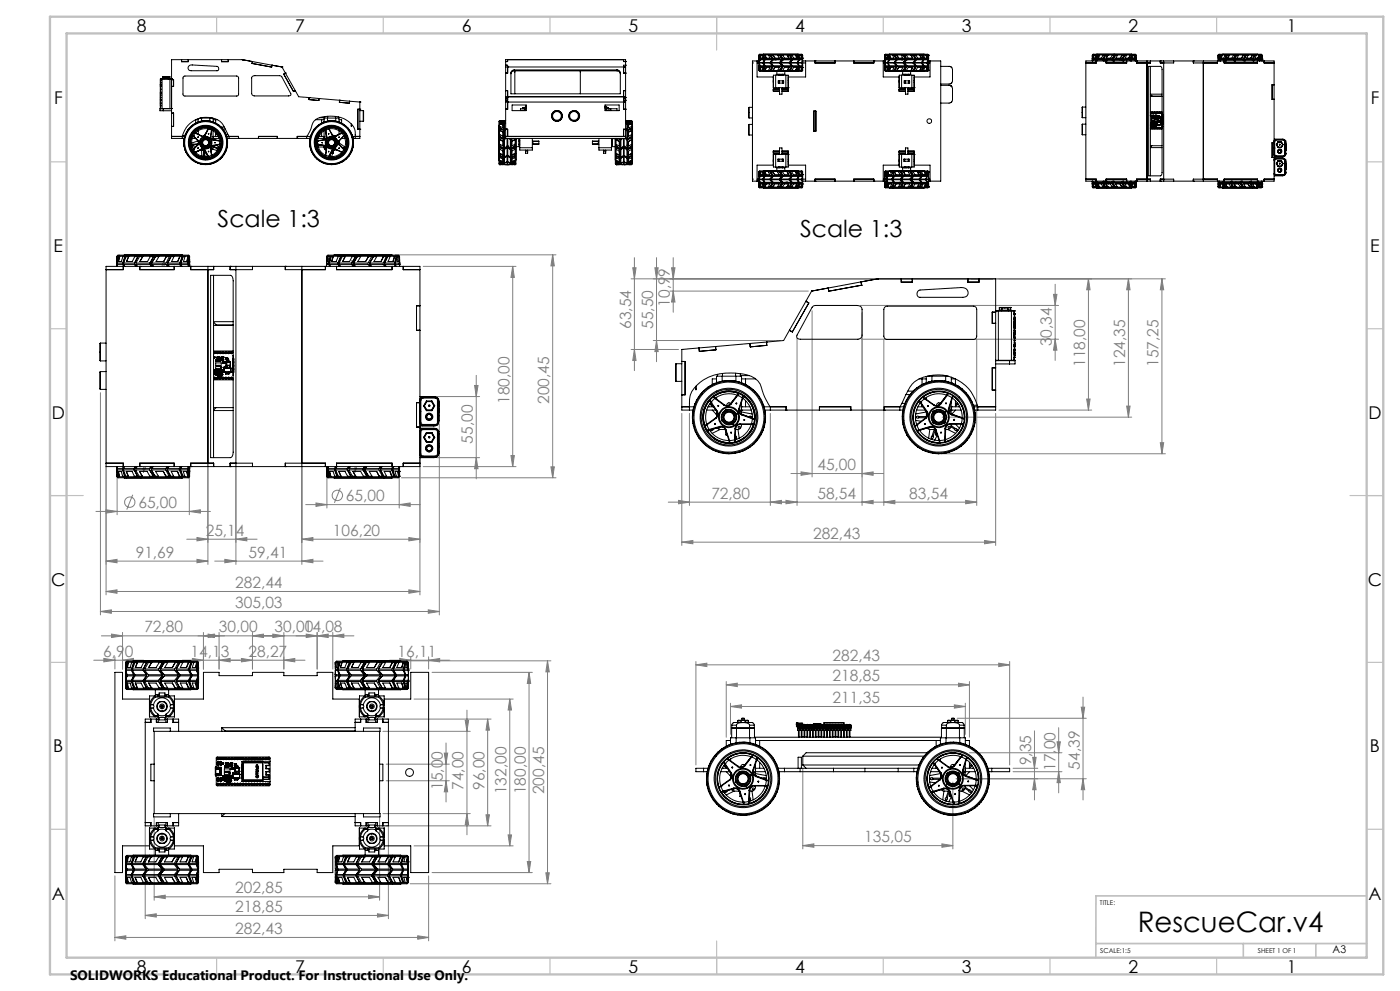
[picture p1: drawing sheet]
<svg xmlns="http://www.w3.org/2000/svg" width="420mm" height="297mm" viewBox="0 0 420 297" stroke-linecap="round" stroke-linejoin="round" font-family="sans-serif">
<defs><g id="words">
<text font-size="8.5" x="341.3" y="279.2">RescueCar.v4</text>
<g font-size="7.1">
<text x="65.3" y="68.1">Scale 1:3</text>
<text x="240" y="71">Scale 1:3</text>
</g>
<g font-size="5.3">
<text x="41" y="9.5">8</text>
<text x="88.5" y="9.5">7</text>
<text x="138.5" y="9.5">6</text>
<text x="188.5" y="9.5">5</text>
<text x="238.5" y="9.5">4</text>
<text x="288.5" y="9.5">3</text>
<text x="338.5" y="9.5">2</text>
<text x="386" y="9.5">1</text>
<text x="16.2" y="31.3">F</text>
<text x="411.2" y="31.3">F</text>
<text x="16.1" y="75.5">E</text>
<text x="411.1" y="75.5">E</text>
<text x="15.5" y="125.5">D</text>
<text x="410.5" y="125.5">D</text>
<text x="15.4" y="175.5">C</text>
<text x="410.4" y="175.5">C</text>
<text x="16" y="225.5">B</text>
<text x="411" y="225.5">B</text>
<text x="15.5" y="269.8">A</text>
<text x="410.5" y="269.8">A</text>
<text x="41" y="291.5">8</text>
<text x="88.5" y="291.5">7</text>
<text x="138.5" y="291.5">6</text>
<text x="188.5" y="291.5">5</text>
<text x="238.5" y="291.5">4</text>
<text x="288.5" y="291.5">3</text>
<text x="338.5" y="291.5">2</text>
<text x="386" y="291.5">1</text>
</g>
<g font-size="4.7" fill="#808080">
<text x="201" y="91.9" transform="rotate(-90 201 91.9)">10,99</text>
<text x="189.3" y="98.6" transform="rotate(-90 189.3 98.6)">63,54</text>
<text x="196" y="98.6" transform="rotate(-90 196 98.6)">55,50</text>
<text x="315.6" y="103.8" transform="rotate(-90 315.6 103.8)">30,34</text>
<text x="325.5" y="110" transform="rotate(-90 325.5 110)">118,00</text>
<text x="337.5" y="110" transform="rotate(-90 337.5 110)">124,35</text>
<text x="347.6" y="110" transform="rotate(-90 347.6 110)">157,25</text>
<text x="152.8" y="121" transform="rotate(-90 152.8 121)">180,00</text>
<text x="164.8" y="121" transform="rotate(-90 164.8 121)">200,45</text>
<text x="141.9" y="132.9" transform="rotate(-90 141.9 132.9)">55,00</text>
<text x="245.2" y="140.9">45,00</text>
<text x="213.4" y="149.5">72,80</text>
<text x="245.2" y="149.5">58,54</text>
<text x="272.8" y="149.5">83,54</text>
<text x="41.5" y="152.2">65,00</text>
<text x="103.8" y="150.2">65,00</text>
<text x="61.7" y="160.6">25,14</text>
<text x="99.9" y="160.6">106,20</text>
<text x="243.9" y="161.5">282,43</text>
<text x="40.7" y="167.1">91,69</text>
<text x="74.6" y="167.1">59,41</text>
<text x="70.6" y="176.3">282,44</text>
<text x="70.6" y="182.3">305,03</text>
<text x="43.3" y="189.5">72,80</text>
<text x="65.7" y="189.5">30,00</text>
<text x="82.4" y="189.5">30,00</text>
<text x="91.1" y="189.5">14,08</text>
<text x="31" y="196.8">6,90</text>
<text x="57.2" y="196.8">14,13</text>
<text x="74.5" y="196.8">28,27</text>
<text x="119.3" y="196.8">16,11</text>
<text x="249.8" y="198.2">282,43</text>
<text x="249.8" y="204.2">218,85</text>
<text x="249.8" y="210.7">211,35</text>
<text x="309.3" y="229.4" transform="rotate(-90 309.3 229.4)">9,35</text>
<text x="316.6" y="231" transform="rotate(-90 316.6 231)">17,00</text>
<text x="323.9" y="230.7" transform="rotate(-90 323.9 230.7)">54,39</text>
<text x="132.8" y="236.8" transform="rotate(-90 132.8 236.8)">15,00</text>
<text x="139.1" y="236.8" transform="rotate(-90 139.1 236.8)">74,00</text>
<text x="145.3" y="236.8" transform="rotate(-90 145.3 236.8)">96,00</text>
<text x="151.9" y="238.1" transform="rotate(-90 151.9 238.1)">132,00</text>
<text x="157.7" y="238.1" transform="rotate(-90 157.7 238.1)">180,00</text>
<text x="163.3" y="238.1" transform="rotate(-90 163.3 238.1)">200,45</text>
<text x="259.3" y="252.4">135,05</text>
<text x="70.6" y="267.8">202,85</text>
<text x="70.6" y="273.3">218,85</text>
<text x="70.6" y="279.9">282,43</text>
</g>
<text font-size="4.1" x="21" y="293.7">SOLIDWORKS Educational Product. For Instructional Use Only.</text>
<text font-size="3.2" x="399.8" y="285.6">A3</text>
<g font-size="2">
<text x="330" y="271.2">TITLE:</text>
<text x="330.1" y="285.6">SCALE:1:5</text>
<text x="377.4" y="285.6">SHEET 1 OF 1</text>
</g>
</g></defs>
<g fill="none" stroke="#808080" stroke-width=".3">
<path d="M232.5 17.2l.3 .9h-.3zM270.5 17.2l.3 .9h-.3zM336.2 17.2v.9h-.4zM370 17.2l.4 .9h-.4zM187.9 41.4h.8l-.8 .3zM187.9 43.5l.8 .2h-.8zM235.8 54.5h.4v.8zM270 54.5h.4l-.4 .8zM332.5 54.5h.3l-.3 .8zM370.6 54.5h.2l-.2 .8zM49.3 78.1v1.3h-.7zM105.6 78.1l.7 1.3h-.7z"/>
<path d="M118.6 76.4h48.2M127 79.8h27.8M153.8 79.8v60M153.8 79.8l.5 3.3h-1zM165.8 76.4l.5 3.3h-1zM165.8 76.4v66.8M190.3 77.2v33.9M197 77.2v31.2M202 77.2v16.4M189.3 83.6h160.3M189.8 80.3h1l-.5 3.3zM196.5 80.3h.9l-.4 3.3z"/>
<path d="M201 87.2h41.5M201.5 80.3h1l-.5 3.3zM202 87.2l.5 3.3h-1zM243.6 93.1v49.8M258 91.5h59.6M258.6 93.7v57.8M316.1 88.2h1l-.6 3.3zM316.5 85.2v22.8M326.5 83.6l.5 3.3h-1zM326.5 83.6v39.3M338.5 83.6l.5 3.3h-1zM338.5 83.6v41.4"/>
<path d="M348.6 83.6l.5 3.3h-1zM348.6 83.6v52.4M30.1 117.7v66.6M131.1 118.8h12.8M142.4 115.5h1l-.5 3.3zM142.9 112.5v31M189.3 104.7h14.3M190.3 104.7l.5 3.4h-1zM196 102.1h38.1M197 102.1l.4 3.3h-.9zM239.1 101.4v50.1M258.4 101.7h59.2"/>
<path d="M265.1 101.7v49.8M293 101.7v49.8M316.5 101.7l.6 3.2h-1zM326 119.6h1l-.5 3.3zM31.8 139.8v38.5M62.4 139.8v29.4M70.8 139.8v29.4M90.6 139.8v29.4M126 121.7v56.6M127 139.8h27.8M131.1 137.2h12.8M131.8 127v57.3"/>
<path d="M142.9 137.2l.5 3.3h-1zM153.3 136.5h1l-.5 3.3zM165.3 139.9h1l-.5 3.3zM204.5 123.9v39.6M206.8 123.9v27.6M231.1 123.9v27.6M282.5 136h67.1M282.6 125h56.9M298.7 123.9v39.6M299.7 122.9h27.8M338 121.7h1l-.5 3.3zM348.1 132.7h1l-.5 3.3z"/>
<path d="M28.8 153.3h34.3M31.8 152.8l3.3 .5-3.3 .5zM35.1 141.8v12.5M39.8 148.3l-1.8 4.4M43 140.2h.6l-.6 1.3zM56.8 153.3l3.3-.5v1zM56.8 141.8v12.5M91.7 151.2h34.4M94.8 150.7l3.3 .5-3.3 .6zM98.1 141.8v10.5M102.1 146.3l-1.8 4.4M106.5 140.2h.4l-.4 1.3z"/>
<path d="M119.8 151.2l3.2-.5v1.1zM119.8 141.8v10.5M120.4 143.2h46.4M203.6 150l3.2 .5-3.2 .5zM231.1 150.5l3.3-.5v1zM235.8 150l3.3 .5-3.3 .5zM237.3 141.9h27.7M240.3 141.4l3.3 .5-3.3 .5zM258.6 150.5l3.3-.5v1zM258.6 141.9l3.3-.5v1zM265 150.5h-64.5M265.1 150.5l3.4-.5v1z"/>
<path d="M265.1 150.5h27.9M289.7 150l3.3 .5-3.3 .5zM31.8 177.3l3.3-.5v1zM31.8 177.3h94.2M31.8 168.2l3.3-.6v1.1zM31.8 168.2h30.6M56 161.6h21.1M59.1 161.1l3.3 .5-3.3 .5zM59.1 167.6l3.3 .6-3.3 .5zM64.4 168.2h32.5M67.5 167.6l3.3 .6-3.3 .5zM70.8 161.6l3.2-.5v1z"/>
<path d="M90.6 168.2l3.3-.6v1.1zM90.6 161.6l3.3-.5v1zM90.6 161.6h35.4M122.7 176.8l3.3 .5-3.3 .5zM122.7 161.1l3.3 .5-3.3 .5zM204.5 162.5l3.4-.5v1zM204.5 162.5h94.2M295.4 162l3.3 .5-3.3 .5zM28.1 197.9h15M30.1 183.3l3.3-.5v1zM30.1 183.3h101.7M30.4 190.6h75.8"/>
<path d="M31.2 197.3l3.3 .6-3.3 .5zM33.4 190l3.4 .6-3.4 .5zM34.5 196.8v3.7M36.8 197.9l3.2-.6v1.1zM36.8 189.5v11M54.7 197.9h36.8M57.7 197.3l3.3 .6-3.3 .5zM61 190.6l3.3-.6v1.1zM61 189.5v11M62.4 190l3.3 .6-3.3 .5zM65.7 189.5v11M65.7 197.9l3.3-.6v1.1z"/>
<path d="M72.4 197.3l3.3 .6-3.3 .5zM75.7 190.6l3.3-.6v1.1zM75.7 189.5v11M81.8 190l3.4 .6-3.4 .5zM85.2 197.9l3.2-.6v1.1zM85.2 189.5v11M91.9 190l3.2 .6-3.2 .5zM95.1 189.5v11M95.1 190.6l3.4-.6v1.1zM99.8 190.6l3.4-.6v1.1zM99.8 189.5v11M116.9 197.9h18"/>
<path d="M119.9 197.3l3.3 .6-3.3 .5zM121.2 198h44.1M123.2 196.8v3.7M128.5 182.8l3.3 .5-3.3 .5zM128.6 197.9l3.3-.6v1.1zM128.6 196.8v3.7M164.3 198l.5 3.4h-1zM164.3 198v66.9M208.8 199.2l3.3-.4v1zM208.8 198.3v31M208.8 199.2h94.1M299.6 198.8l3.3 .4-3.3 .6z"/>
<path d="M302.9 198.3v31M114.9 219.2h26.2M115.9 215.5h31.4M124.2 209.5h29.8M129.6 201.5h30.1M139.6 215.9h1l-.5 3.3zM140.1 212.8v37.4M146.3 215.5l.5 3.3h-1zM146.3 215.5v32M152.9 209.5l.6 3.3h-1.1zM152.9 209.5v44M158.7 201.5l.5 3.3h-1z"/>
<path d="M158.7 201.5v60M217.9 205.2l3.3-.5v1.1zM217.9 204.3v16.6M217.9 205.2h72.9M219.1 211.7l3.4-.5v1zM219.1 210.7v9.4M219.1 211.7h70.5M286.3 211.2l3.3 .5-3.3 .5zM287.2 215.3h38.7M287.5 204.7l3.3 .5-3.3 .6zM289.6 210.7v9.4M290.8 204.3v16.6"/>
<path d="M310.3 219v20.7M317.6 218.1v19.5M324.4 211.9h1l-.5 3.4zM324.9 208.9v30.8M115.9 229h18.9M115.9 234h18.9M133.3 225.7h1l-.5 3.3zM133.8 234l.5 3.3h-1zM133.8 222.7v17.6M240.8 230.3v24.1M285.9 234.4v20M286.8 233.4h39.1"/>
<path d="M290.8 225.6h27.8M303.9 230.3h7.4M303.9 231.3h14.7M309.8 227h1l-.5 3.3zM310.3 233.4l.5 3.3h-1zM317.1 222.3h1l-.5 3.3zM317.6 231.3l.5 3.3h-1zM324.9 233.4l.5 3.3h-1zM43.6 247.5v27.8M46.2 244.8v25M113.9 244.8v25M114.9 243.8h26.2"/>
<path d="M115.9 247.5h31.4M116.5 247.5v27.8M124.2 253.5h29.8M140.1 243.8l.5 3.4h-1zM145.8 244.2h1l-.5 3.3zM152.4 250.2h1.1l-.6 3.3zM158.2 258.2h1l-.5 3.3zM240.8 253.4l3.4-.5v1zM240.8 253.4h45.1M282.6 252.9l3.3 .5-3.3 .5zM34.5 262.5v19.5M43.6 274.4l3.3-.5v.9z"/>
<path d="M43.6 274.4h72.9M46.2 268.8l3.4-.5v1zM46.2 268.8h67.7M110.6 268.3l3.3 .5-3.3 .5zM113.2 273.9l3.3 .5-3.3 .4zM123 264.9h42.3M128.6 262.5v19.5M129.6 261.5h30.1M163.8 261.6h1l-.5 3.3zM34.5 280.9l3.2-.4v1zM34.5 280.9h94.1M125.3 280.5l3.3 .4-3.3 .6z"/>
<circle cx="38.9" cy="150.5" r="1.56"/>
<circle cx="101.2" cy="148.5" r="1.55"/>
</g>
<g fill="none" stroke="#c0c0c0" stroke-width=".35">
<path d="M65 5v5M115 5v5M165 5v5M215 5v10M265 5v5M315 5v5M365 5v5M15 48.5h5M410 48.5h5M15 98.5h5M410 98.5h5M15 148.5h10"/>
<path d="M405 148.5h10M15 198.5h5M410 198.5h5M15 248.5h5M410 248.5h5M65 287v5M115 287v5M165 287v5M215 282v10M265 287v5M315 287v5M365 287v5"/>
</g>
<path d="M410 268.5h-81.2v18.5M328.8 282.8h81.2M373 282.8v4.2M394.8 282.8v4.2" fill="none" stroke="#c0c0c0" stroke-width=".5"/>
<path d="M15 5h400v287h-400zM20 10h390v277h-390z" fill="none" stroke="#c0c0c0" stroke-width=".7"/>
<g fill="#808080">
<path d="M61 190.6l3.3-.6v1.1zM33.4 190l3.4 .6-3.4 .5zM99.8 190.6l3.4-.6v1.1zM91.9 190l3.2 .6-3.2 .5zM65.7 197.9l3.3-.6v1.1zM57.7 197.3l3.3 .6-3.3 .5zM36.8 197.9l3.2-.6v1.1zM31.2 197.3l3.3 .6-3.3 .5z"/>
<path d="M31.8 152.8l3.3 .5-3.3 .5zM56.8 153.3l3.3-.5v1zM94.8 150.7l3.3 .5-3.3 .6zM119.8 151.2l3.2-.5v1.1zM203.6 150l3.2 .5-3.2 .5zM231.1 150.5l3.3-.5v1zM204.5 162.5l3.4-.5v1zM295.4 162l3.3 .5-3.3 .5zM265.1 150.5l3.4-.5v1zM289.7 150l3.3 .5-3.3 .5zM240.3 141.4l3.3 .5-3.3 .5zM258.6 141.9l3.3-.5v1zM46.2 268.8l3.4-.5v1zM110.6 268.3l3.3 .5-3.3 .5zM62.4 190l3.3 .6-3.3 .5zM75.7 190.6l3.3-.6v1.1zM81.8 190l3.4 .6-3.4 .5zM95.1 190.6l3.4-.6v1.1zM208.8 199.2l3.3-.4v1zM299.6 198.8l3.3 .4-3.3 .6zM240.8 253.4l3.4-.5v1zM282.6 252.9l3.3 .5-3.3 .5zM217.9 205.2l3.3-.5v1.1zM287.5 204.7l3.3 .5-3.3 .6z"/>
<path d="M34.5 280.9l3.2-.4v1zM125.3 280.5l3.3 .4-3.3 .6z"/>
<path d="M43.6 274.4l3.3-.5v.9zM113.2 273.9l3.3 .5-3.3 .4z"/>
<path d="M67.5 167.6l3.3 .6-3.3 .5zM90.6 168.2l3.3-.6v1.1zM90.6 161.6l3.3-.5v1zM122.7 161.1l3.3 .5-3.3 .5z"/>
<path d="M31.8 177.3l3.3-.5v1zM122.7 176.8l3.3 .5-3.3 .5z"/>
<path d="M59.1 161.1l3.3 .5-3.3 .5zM70.8 161.6l3.2-.5v1z"/>
<path d="M219.1 211.7l3.4-.5v1zM286.3 211.2l3.3 .5-3.3 .5z"/>
<path d="M85.2 197.9l3.2-.6v1.1zM72.4 197.3l3.3 .6-3.3 .5z"/>
<path d="M258.6 150.5l3.3-.5v1zM235.8 150l3.3 .5-3.3 .5z"/>
<path d="M59.1 167.6l3.3 .6-3.3 .5zM31.8 168.2l3.3-.6v1.1z"/>
<path d="M128.6 197.9l3.3-.6v1.1zM119.9 197.3l3.3 .6-3.3 .5z"/>
<path d="M128.5 182.8l3.3 .5-3.3 .5zM30.1 183.3l3.3-.5v1z"/>
<path d="M338 121.7h1l-.5 3.3zM338.5 83.6l.5 3.3h-1zM316.5 101.7l.6 3.2h-1zM316.1 88.2h1l-.6 3.3zM197 102.1l.4 3.3h-.9zM196.5 80.3h.9l-.4 3.3zM202 87.2l.5 3.3h-1zM201.5 80.3h1l-.5 3.3zM158.7 201.5l.5 3.3h-1zM158.2 258.2h1l-.5 3.3zM310.3 233.4l.5 3.3h-1zM309.8 227h1l-.5 3.3z"/>
<path d="M165.8 76.4l.5 3.3h-1zM165.3 139.9h1l-.5 3.3zM326.5 83.6l.5 3.3h-1zM326 119.6h1l-.5 3.3zM348.6 83.6l.5 3.3h-1zM348.1 132.7h1l-.5 3.3zM189.8 80.3h1l-.5 3.3zM190.3 104.7l.5 3.4h-1zM164.3 198l.5 3.4h-1zM163.8 261.6h1l-.5 3.3zM146.3 215.5l.5 3.3h-1zM145.8 244.2h1l-.5 3.3zM139.6 215.9h1l-.5 3.3zM140.1 243.8l.5 3.4h-1zM152.9 209.5l.6 3.3h-1.1zM152.4 250.2h1.1l-.6 3.3zM324.4 211.9h1l-.5 3.4zM324.9 233.4l.5 3.3h-1zM317.1 222.3h1l-.5 3.3zM317.6 231.3l.5 3.3h-1z"/>
<path d="M153.8 79.8l.5 3.3h-1zM153.3 136.5h1l-.5 3.3z"/>
<path d="M142.4 115.5h1l-.5 3.3zM142.9 137.2l.5 3.3h-1zM133.3 225.7h1l-.5 3.3zM133.8 234l.5 3.3h-1z"/>
</g>
<g fill="none" stroke="#000" stroke-width=".3">
<path d="M54.5 17.9v.6h2v-.6M56.8 19.7l.9-.2 7.4 .4a.67 .67 0 0 1 .5 .6 .67 .67 0 0 1-.5 .7l-8.3-.1a.85 .85 0 0 1 0-1.4zM66.5 17.9v.6h2v-.6M72.7 17.9h.1M72.7 17.9h-21.2v23.6h3.7M72.7 17.9l3 .5M75.6 19h.1M75.6 19l5.9 1.1 .1-.6M75.7 18.4l-.1 .6M75.7 18.4l5.9 1.1M81.6 19.5l3 .6M151.7 19.5h.1"/>
<path d="M151.7 18.4h.1M151.7 17.9h36v23.6h-36zM151.7 19.5h.6v2.4h-.6M152.3 17.9v.5h-.6M187.1 17.9v.5h.6M187.7 19.5h.1M187.7 18.4h.1M187.7 19.5h-.6v2.4h.6M225.7 18.9h.1M227.1 18.9h.5M227.1 18.3h.5M227.1 18.3v4.8h4.9v3.2"/>
<path d="M227.1 18.3h-1.4v36h1.4M227.6 18.9h.2M227.6 18.9v.8h.3M227.7 16.8v.6M227.8 16.5l.1-.2h12.7l.1 .2M227.8 16.5l.1 1.2M227.8 18.9l.1 .8M227.8 17.4l-.2 .3h.3M227.8 16.5v.9M227.8 16.5h12.9M227.8 16.5h.1M227.8 17.4h.1"/>
<path d="M227.8 17.7v.2M227.8 18.7v.2M227.8 19.7v.2M227.8 18.9h.1M227.8 18.7h.1M227.8 16.5l.2 1.2M227.8 16.5h.2M227.8 18.7h1.1M227.8 18.9l.2 .8M227.8 18.9h1.1M227.9 17.1l.1 .6M227.9 19.3l.1 .4"/>
<path d="M227.9 17.9l-.1 .8M227.9 19.9l-.1 1.2M227.9 17.9h-.3l.2 .8M227.9 19.9h-.3l.2 .3M227.9 19.9h.1M227.9 17.9h.1M227.9 19.7h.1M227.9 17.7h.1M228 16.5l.2 .9M228 16.5l.2 .9h.6l-.2-.9h.3M228 19.9l-.1 .6M228 17.9l-.1 .4"/>
<path d="M228 19.9l-.2 1.2M228 19.9h1.3M228 17.7h1.3M228 17.9l-.2 .8M228 17.9h1.3M228 19.7h1.3M228.9 18.9l.4 .8M228.9 16.5l.4 1.2M229 16.3h10.4M229.3 17.9l-.4 .8M229.3 19.9l-.4 1.2M229.5 16.5l.4 .9"/>
<path d="M229.5 16.5h-.3a1.01 1.01 0 0 0 1.3 1.2h1.2M231.1 16.5l.6 1.2M231.1 18.9l.6 .8M231.1 18.9h-2a1.24 1.24 0 0 0 1.7 .8h.9M231.1 16.5h-.6l.5 .9h-1.1M231.7 19.9l-.6 1.2M231.7 17.9l-.6 .8M231.7 17.9h-.9a1.24 1.24 0 0 0-1.7 .8h2M231.7 19.9h-.9a1.17 1.17 0 0 0-1.7 1.2h.4M231.9 16.5l.5 .9M231.9 16.5h-.4a1.2 1.2 0 0 0 1.8 1.2h1.3M233.9 18.9h-2.5a1.79 1.79 0 0 0 2.2 .8h1"/>
<path d="M233.9 16.5h-.6l.5 .9h-1.4M233.9 18.9h.1M233.9 16.5h.1M233.9 18.7h.1M233.9 18.9l.7 .8M233.9 16.5l.7 1.2M234.2 16.5l.7 1.2M234.2 18.9l.7 .8M234.2 18.9h.1M234.2 16.5h.1M234.2 18.7h.1M234.2 16.5h.6a1.1 1.1 0 0 0 1.6 .9h.3"/>
<path d="M234.2 18.9h1a1.76 1.76 0 0 1 2.2 .8h-2.5M234.6 17.9l-.7 .8M234.6 19.9l-.7 1.2M234.6 17.9h-1a1.79 1.79 0 0 0-2.2 .8h2.5M234.6 19.9h-2.6l-.6 1.2h.5M234.6 17.7h.1M234.6 19.7h.1M234.6 17.9h.1M234.6 19.9h.1M234.9 19.9l-.7 1.2M234.9 17.9l-.7 .8M234.9 19.9h.1"/>
<path d="M234.9 17.9h.1M234.9 19.7h.1M234.9 17.7h.1M234.9 19.9h2.5l-.6 1.2h-.6M234.9 17.9h2.5a1.76 1.76 0 0 1-2.2 .8h-1M236.2 16.5l.5 .9M236.2 16.5h.6l.6 1.2h-2.5M237.1 18.9l.6 .8M237.1 16.5l.6 1.2M237.1 18.9h.8a1.2 1.2 0 0 1 1.7 .8h-1.9M237.1 16.5h.5a1.1 1.1 0 0 0 1.5 .9l-.4-.9M237.7 17.9l-.6 .8"/>
<path d="M237.7 19.9l-.6 1.2M237.7 19.9h1.9l-.5 1.2h-.4M237.7 17.9h1.9a1.2 1.2 0 0 1-1.7 .8h-.8M238.7 16.5l.3 .9M238.7 16.5h.1M238.7 16.5h.4l.5 1.2h-1.9M239.3 16.5l.5 1.2M239.3 18.9l.5 .8M239.3 18.9h.1M239.3 16.5h.1M239.3 18.7h.1M239.4 18.9l.4 .8"/>
<path d="M239.4 16.5l.4 1.2M239.4 18.9h1.2M239.4 16.5h.3l.3 .9h.6l-.2-.9M239.4 18.7h1.2M239.8 19.9l-.5 1.2M239.8 17.9l-.5 .8M239.8 19.9l-.4 1.2M239.8 17.9l-.4 .8M239.8 19.9h.9M239.8 19.7h.9M239.8 17.7h.9M239.8 17.9h.9"/>
<path d="M240.4 16.5l.1 .9M240.4 16.5h.2M240.6 18.9l.1 .8M240.6 16.5l.1 1.2M240.6 18.9h.1M240.6 16.5h.1M240.6 18.7h.1M240.6 18.9v.1M240.6 16.5v.1M240.7 16.5l.1 1.2M240.7 18.9l.1 .8M240.7 18.9v.8"/>
<path d="M240.7 16.5h.1M240.7 19.9l-.1 1.2M240.7 17.9l-.1 .8M240.7 17.7v.2M240.7 18.7v.2M240.7 19.7v.2M240.7 19.9h.1M240.7 17.9h.1M240.8 19.9l-.1 1.2M240.8 17.9l-.1 .8M240.8 19.9v.3M240.8 16.5v.9"/>
<path d="M240.8 16.5v.3M240.8 18.3h.9M240.8 17.4h.1M240.8 17.4l-.1 .3M240.9 18.9h.8M241.7 18.3v4.8h-5.2M241.7 18.3h23.3M244.5 18.3h.1M244.5 18.3v.6h6v-.6M256.2 18.3v.6h5.9v-.6M262.1 18.3h.1M265 18.9h.4"/>
<path d="M265 18.3h.4M265 18.3v4.8h4.7l.1 3.2M265.4 18.9l.1 .8M265.4 16.5l.1 1.2M265.4 18.9h.1M265.4 18.7h.1M265.4 17.4h.1M265.4 16.5v.9M265.4 16.5h.1M265.4 17.4l.1 .3M265.5 16.5l.1 1.2M265.5 16.5h.1"/>
<path d="M265.5 18.9l.1 .8M265.5 18.9h.8M265.5 18.7h.8M265.5 17.7v.2M265.5 18.7v.2M265.5 19.7v.2M265.5 19.9l-.1 1.2M265.5 17.9l-.1 .8M265.5 19.9l-.1 .3M265.5 16.5h13M265.5 19.9h.1M265.5 17.9h.1"/>
<path d="M265.5 19.7h.1M265.5 17.7h.1M265.6 16.5l.2 .9M265.6 16.5l.1 .9h.5l-.2-.9h.3M265.6 17.7h1.1M265.6 19.9l-.1 1.2M265.6 19.9h1.1M265.6 19.7h1.1M265.6 17.9l-.1 .8M265.6 17.9h1.1M265.7 16.3l-.2 .2M265.7 16.3h.1"/>
<path d="M265.7 16.3h12.6l.2 .2M266.3 18.9l.4 .8M266.3 16.5l.4 1.2M266.7 19.9l-.4 1.2M266.7 17.9l-.4 .8M266.7 19.9h.1M266.7 17.9h.1M266.7 19.7h.1M266.7 17.7h.1M266.8 16.5l.4 .9M266.8 16.5h-.3a1.1 1.1 0 0 0 1.5 1.2h.9M266.8 16.5a.99 .99 0 0 0 1.4 .9l-.4-.9h.5"/>
<path d="M266.8 16.3h10.4M268.3 16.5l.6 1.2M268.3 18.9l.6 .8M268.3 18.9h-1.8a1.11 1.11 0 0 0 1.5 .8h.9M268.9 19.9l-.6 1.2M268.9 17.9l-.6 .8M268.9 17.9h-.9a1.11 1.11 0 0 0-1.5 .8h1.8M268.9 19.9h-.9a1.08 1.08 0 0 0-1.1 .1 1.08 1.08 0 0 0-.4 1.1h.3M269.1 16.5h-.6l.6 1.2h2.6M269.1 16.5a1.38 1.38 0 0 0 1.8 .9l-.5-.9h.6M269.1 16.5h.1M269.1 16.5l.5 .9"/>
<path d="M271 18.9l.7 .8M271 16.5l.7 1.2M271 18.9h-2.5a1.74 1.74 0 0 0 2.2 .8h1M271 18.7h.1M271 18.9h.1M271 16.5h.1M271.3 16.5h.6a1.37 1.37 0 0 0 1.7 .9h.2l-.5-.9M271.3 16.5l.7 1.2M271.3 18.9l.7 .8M271.3 18.9h1a1.89 1.89 0 0 1 2.3 .8h-2.6M271.3 16.5h.1M271.3 18.7h.1"/>
<path d="M271.3 18.9h.1M271.7 17.9l-.7 .8M271.7 19.9l-.7 1.2M271.7 19.9h-2.6l-.6 1.2h.6M271.7 17.9h-1a1.74 1.74 0 0 0-2.2 .8h2.5M272 19.9l-.7 1.2M272 17.9l-.7 .8M272 17.9h2.6a1.89 1.89 0 0 1-2.3 .8h-1M272 19.9h2.6l-.7 1.2h-.6M272 17.7h.1M272 19.9h.1M272 17.9h.1"/>
<path d="M272 19.7h.1M273.3 16.5h.1M273.3 16.5h.6l.7 1.2h-2.6M274.2 18.9l.6 .8M274.2 16.5l.6 1.2M274.2 18.9h.1M274.2 16.5h.1M274.2 18.7h.1M274.2 16.5h.6a1.23 1.23 0 0 0 1.6 .9l-.4-.9M274.2 18.9h.9a1.34 1.34 0 0 1 1.8 .8h-2.1M274.8 17.9l-.6 .8M274.8 19.9l-.6 1.2"/>
<path d="M274.8 17.9h2.1a1.34 1.34 0 0 1-1.8 .8h-.9M274.8 19.9h2.1l-.5 1.2h-.4M276 16.5l.3 .9M276 16.5h.4l.5 1.2h-2.1M276.7 16.5l.4 1.2M276.7 18.9l.4 .8M276.7 18.9h.6a.71 .71 0 0 1 .8 .1 .71 .71 0 0 1 .2 .7M276.7 16.5h.4l.3 .9h.7l-.2-.9M277.1 19.9l-.4 1.2M277.1 17.9l-.4 .8M277.1 17.9h1.2M277.1 19.7h1.2"/>
<path d="M277.1 17.7h1.2M277.1 19.9h1.2M277.9 16.5l.1 .9M277.9 16.5h.2l.2 1.2M278.2 18.9l.1 .8M278.2 16.5l.1 1.2M278.2 16.5l.2 1.2M278.2 18.9l.2 .8M278.2 16.5h.2l.1 .9M278.2 18.9h.4M278.3 17.9l-.1 .8M278.3 19.9l-.1 1.2"/>
<path d="M278.3 17.9a.79 .79 0 0 1-.3 .8 .79 .79 0 0 1-.9 0h-.4M278.3 19.9l-.2 1.2h-.2M278.3 19.9h.1M278.3 17.9h.1M278.3 19.7h.1M278.3 17.7h.1M278.4 19.9l-.2 1.2M278.4 17.9l-.2 .8M278.4 17.9h.2v.8h-.4M278.4 19.9l.2 .3M278.5 17.4h.1M278.5 16.5v.9"/>
<path d="M278.5 17.7v.2M278.5 18.7v.2M278.5 19.7v.2M278.5 16.5h.1M278.6 18.3h.4M278.6 16.5v.9M278.6 16.5h.1M278.6 17.4l-.2 .3M278.6 18.9v.8h-.2M278.6 16.5v.3M278.6 18.9h.4M279 18.3v4.8h-4.8"/>
<path d="M279 18.3h3.2v36h-3.2M282.2 19.9h2.5a1.02 1.02 0 0 1 1.1 1v3.3a1.02 1.02 0 0 1-1.1 1h-2.5M285.2 20l.3 .3M325.8 18.3h56.4v36h-56.4zM327.7 17.4v.3M327.7 17.4h.1M327.7 16.5l.2-.2h12.7l.1 .2M327.7 17.9l.1 .4M327.7 16.5v.5M327.7 16.5v.9M327.7 16.5h.1M327.7 17.9v.4"/>
<path d="M327.7 16.5h13M327.7 17.9h.1M327.7 17.7h.1M327.7 17.7v.2M327.8 17.7h1M327.8 17.9v.4M327.8 17.9h1M327.8 16.5l-.1 1.2M327.8 16.5h.1M327.9 16.5l-.1 1.2M327.9 16.5h.2M327.9 16.5v.2"/>
<path d="M328.1 16.5l-.1 .9M328.1 16.5l-.1 .9h.5l.3-.9h.3M328.8 17.9l.2 .4M328.8 17.9l.1 .4M328.9 18.3v.6h-3.1M329 16.3h10.4M329.1 16.5l-.3 1.2M329.8 16.5l-.3 .9M329.8 16.5h-.4l-.5 1.2h2M329.8 16.5l-.4 .9h.3a.97 .97 0 0 0 1.2-.9h.6M330.9 17.9l.2 .4M330.9 17.9h-2l.2 .4"/>
<path d="M330.9 17.9h.1M330.9 17.7h.1M330.9 17.9l.3 .4M331.5 16.5l-.6 1.2M331.5 16.5h.1M331.8 18.3h.1M331.8 18.3v.6h6.2v-.6M332.4 16.5l-.5 .9h.3a1.23 1.23 0 0 0 1.6-.9h.5M332.4 16.5h-.6l-.6 1.2h2.5M332.4 16.5h.1M333.7 17.9l.3 .4M333.7 17.9h-2.5l.2 .4"/>
<path d="M333.7 17.7h.1M333.7 17.9h.1M333.9 17.9l.4 .4M333.9 17.9h.1M333.9 17.7h.1M334 17.9h1.9a.63 .63 0 0 1 .9 .4M334.3 16.5l-.6 1.2M334.3 16.5h.1M334.6 16.5l-.7 1.2M334.6 16.5h.6l-.4 .9h.5a1.01 1.01 0 0 0 1.3-.9M334.6 16.5h.1M336.6 16.5l-.5 .9"/>
<path d="M336.6 16.5h.1M336.6 16.5h.4a1.15 1.15 0 0 1-1.4 1.2h-1.6M336.8 17.9l.3 .4M336.8 17.9h.1M336.8 17.7h.1M336.8 17.9h2.2l.2 .4M337.5 16.5l-.7 1.2M337.5 16.5h.5l-.5 .9h.4a.92 .92 0 0 0 1.2-.9M339.1 16.5l-.5 .9M339.1 16.5h.2a1.01 1.01 0 0 1-1.3 1.2h-1.2M339.2 17.9l.1 .4M339.2 17.9l.2 .4"/>
<path d="M339.2 17.7h1.3M339.2 17.9h1.3M339.6 16.5l-.4 1.2M339.6 16.5h.4l-.3 .9h.7l.1-.9M340.5 17.9l.1 .3M340.5 17.9l.1 .4M340.5 17.9h.1M340.5 17.7h.1M340.5 16.5l-.2 .9M340.5 16.5h.2M340.6 17.3l-.1 .4M340.6 17.9l.1 .4"/>
<path d="M340.6 17.9h.2v.4M340.7 16.5l-.2 1.2M340.7 16.5h.1M340.7 16.5l-.1 1.2M340.7 16.5l.1 .9M340.7 17.7v.2M340.8 17v.4M340.8 17.4v.3h-.2M341 18.3h.1M341 18.3v.6h4.1v-.6M344.1 18.3v36M344.6 19.9h3.6l.4 .8v31.2l-.5 .8h-3.5z"/>
<path d="M345.1 19.9v32.8M348.1 18.3h.1M348.1 18.3v.6h4v-.6M349.1 18.3v36M358 18.3h.1M358 18.3v.6h7.2v-.6M361 18.9h.1M361 18.3v36M365.4 16.5v1.2h.5M365.4 16.5h.1M365.4 16.5v.5M365.4 16.5v.2"/>
<path d="M365.5 16.5l.2-.2h12.7l.1 .2M365.5 16.5l-.1 .9h.3l.2-.9h.2M365.5 16.5h13M365.5 16.5h.1M365.5 17.7v.2M365.6 16.5l-.1 .9M365.9 17.9l.1 .4M365.9 17.9h-.5v.4M366.1 16.5l-.2 1.2M366.6 16.5l-.2 .9M366.6 16.5h-.3l-.3 1.2h1.5M366.6 16.5l-.3 .9h.2a.82 .82 0 0 0 1-.9h.5"/>
<path d="M366.8 16.3h10.4M367.2 18.3v.6h10v-.6M367.5 17.9l.2 .4M367.5 17.9h-1.5l.1 .4M367.5 17.9h.1M367.5 17.7h.1M367.5 17.9l.3 .4M368 16.5l-.5 1.2M368.8 16.5h-.5l-.6 1.2h2.3M368.8 16.5l-.5 .9h.3a1.15 1.15 0 0 0 1.5-.9h.6M368.8 16.5h.1M368.8 16.5l-.4 .9"/>
<path d="M370 17.9l.3 .4zM370 17.9h-2.3l.2 .4M370.3 17.9l.3 .4M370.3 17.9h2a.65 .65 0 0 1 .9 .4M370.3 17.7h.1M370.3 17.9h.1M370.7 16.5l-.7 1.2M370.7 16.5h.1M371 16.5h.6l-.5 .9h.3a1.28 1.28 0 0 0 1.6-.9M371 16.5l-.7 1.2M371 16.5h.1M373 16.5h.6l-.7 1.2h-2.6"/>
<path d="M373 16.5h.1M373.2 17.9l.3 .4M373.2 17.9h2.4l.3 .4M373.2 17.9l.4 .4M373.9 16.5l-.7 1.2M373.9 16.5h.1M373.9 16.5h.6l-.5 .9h.3a1.09 1.09 0 0 0 1.4-.9M375.7 16.5l-.5 .9M375.7 16.5h.1M375.7 16.5h.4a1.12 1.12 0 0 1-1.6 1.2h-1.3M375.9 17.9l.2 .4M375.9 17.9l.3 .4"/>
<path d="M375.9 17.9h1.8l.1 .4M376.4 16.5l-.5 1.2M376.4 16.5h.5l-.4 .9h.9M377.7 16.5l-.3 .9M377.7 16.5h.3M377.8 17.9l.1 .4M377.8 17.9l.2 .4M377.8 17.7h.8M377.8 17.9h.8M378 16.5a1.06 1.06 0 0 1-.4 1.1 1.06 1.06 0 0 1-1.2 .1h-.5M378 16.5l-.2 1.2M378 16.5h.1"/>
<path d="M378.1 16.5l-.3 1.2M378.1 16.5h.2l-.2 .9h.4l.1-.9M378.5 16.5l-.1 .9M378.5 16.5h.1M378.5 17.7v.2M378.6 16.5h.1M378.6 16.5v1.2M378.6 17.9v.4zM378.6 17v.7M378.6 17.9h.1M378.6 17.7h.1M378.6 17.2v.5"/>
<path d="M378.6 17.9v.3M379.2 18.3v.6h3M48.1 23.7h.5M48.1 32.5h.5M48.1 32.5l.1 .1M48.1 32.5h.1M48.1 23.7h.1M48.1 24.8h.1M48.1 24.2h.1M48.1 25.2h.1M48.1 26.7h.1M48.1 25.9h.1"/>
<path d="M48.1 25.4h.1M48.1 27.6h.1M48.1 30.9h.1M48.1 30h.1M48.1 31.7h.1M48.1 31.1h.1M48.1 28.5h.1M48.1 28h.1M48.1 29.8h.1M48.1 29.2h.1M48.1 31h.1M48.1 25.5h.1"/>
<path d="M48.1 25.6h.1M48.1 25.7h.1M48.1 27.7h.1M48.1 27.9h.1M48.1 27.8h.1M48.1 29.9h.1M48.1 23.7v8.8M48.6 32.5v.1M48.6 23.6v.1M48.6 23.6l-.5 .1M48.6 23.7v8.8M48.6 32.5h2.4"/>
<path d="M48.6 23.7h2.4M48.6 23.6h2.4M48.8 23.5l1.9 .1M48.8 23.5h2M48.8 23.1h2M48.8 23.1v.4M49 32.6h-1v.6h1M49 32.6h2.5M49 32.6v.6M49 33.2h2.5M49.1 23.6h.1M49.3 23v.6"/>
<path d="M50.3 23v.6M50.5 23.6h.1M50.7 23l.1 .1M50.7 23l-1.9 .1M50.7 23.6h.1M50.7 23h.1M50.8 23.5l-.1 .1M50.8 23.5h.1M50.8 23.1h.1M50.8 23.1v.4M51 32.5v.1M51 23.7h.5"/>
<path d="M51 32.5h.5M51 23.6v.1M51 23.6h.4M51 23.7v8.8M51.4 23.6l.1 .1M51.4 23.6h.1M51.5 32.5h.1M51.5 23.7h.1M51.5 33.9h.6v4h-.6M51.5 23.9h.6v2h-.6M55 23.1l.5-.3h15.7l.4 .5v5l-.5 .5h-15.7l-.5-.5zM56 39.4l-.3 .6"/>
<path d="M56 39.4l.1 .1M56.3 39l-.3 .4M56.3 39h.1M56.8 38.3l-.5 .7M56.8 38.3l.1 .1M57.3 37.9l-.5 .4M57.3 37.9v.1M57.5 37.7l-.2 .2M57.5 37.7h.1M58 37.3l-.5 .4M58 37.3v.1M58.2 39.7l.5 .1"/>
<path d="M58.2 39.7l.4 .2M58.5 37l-.5 .3M58.5 37v.1M58.6 39.9l-.6 .8M58.6 39.9h.1M58.6 39.9l1.8 .9M58.7 39.8l-.1 .1M58.7 39.8l1.8 .9M58.7 39.8v.1M59.2 36.7l-.7 .3M59.2 36.7h.1M59.4 35.6v1"/>
<path d="M59.4 35.9h-.7v1M59.5 39.2v1M59.8 36.4l-.6 .3M59.8 36.4l.1 .1M60 35.4h.5M60.1 36.4h-.3M60.1 36.4h.1M60.5 35.4v.9M60.5 35.4h2.4M60.5 35.3v.1M60.7 36.2l-.6 .2M60.7 36.2v.1"/>
<path d="M61.2 36.2h-.5M61.2 36.2h.9M61.2 36.2v.1M62.1 36.2l.6 .1M62.1 36.2v.1M62.4 38.6l-1 1.9-.3 .2M62.4 38.6a4 4 0 0 0-3.7 1.2M62.5 38.6h.1M62.5 38.6l-.9 1.8M62.5 38.6l.9 .3M62.7 36.3h.4M62.7 38.3l-.2 .3"/>
<path d="M62.7 38.3a4.6 4.6 0 0 0-4.5 1.4M62.7 36.3h.1M62.9 35.2v.2M62.9 35.4h.8M62.9 35.4v.9M63.1 36.3l.5 .2M63.1 36.3l-.1 .1M63.4 38.9l.1 .1M63.4 38.9h.1M63.4 38.9l-.3 2M63.5 38.5l-.1 .4M63.5 38.5v.5"/>
<path d="M63.5 38.5a4.5 4.5 0 0 1 2.8 3.8M63.5 39a4 4 0 0 1 2.4 3.2l-2-.4M63.5 39l-.2 1.9M63.6 36.5l.5 .2M63.6 36.5h.1M63.9 39.2v2.6M64 35.5v1.1M64 35.9h1.2M64.1 36.7l.8 .3M64.1 36.7h.1M64.7 35.9v1M64.7 39.8v1.1"/>
<path d="M64.9 37l.5 .4M64.9 37v.1M65.4 37.4l.3 .1M65.4 37.4h.1M65.7 37.5l.5 .5M65.7 37.5v.1M66.2 38l.3 .3M66.2 38h-.1M66.3 38.1h1M66.5 38.3l.6 .7M66.5 38.3h.1M66.9 38.7h.7"/>
<path d="M67.1 39l.3 .5M67.1 39h-.1M67.4 39.5l.2 .3M67.4 39.5v.1M67.5 39.8h.1M67.6 39.8l.2 .6M75.7 23l.8-.3h7.6l.4 .3 2.8 5.1-.1 .4-.6 .2h-10.6l-.5-.7v-4.6zM84.6 20.1h.1M84.6 20.1l1 1.8M85.6 21.9h.1M85.6 21.9l-.5 .3 3 5.2 .5-.2M85.6 21.9l3 5.3"/>
<path d="M88.6 27.2l1 1.8 3.1 .2M92.7 29.2h.1M92.7 29.2v.6l2.9 .3 .1-.6M92.7 29.2l3 .3M93.8 39.5l-.4 .8M93.8 39.5h.1M94.1 39l-.3 .5M94.1 39h.1M94.3 38.7l-.2 .3M94.3 38.7v.1M94.7 38.2l-.4 .5M94.7 35.9h2.5"/>
<path d="M94.7 38.2v.1M95 37.9l-.3 .3M95 37.9l.1 .1M95.7 29.5l6.2 .6M95.7 37.3l-.7 .6M95.7 37.3l.1 .1M95.8 35.3h1.6M96.2 37l-.5 .3M96.2 37l.1 .1M96.5 35.9v1M96.5 39.8v1.1M96.6 36.9l-.4 .1"/>
<path d="M96.6 36.9h.1M97.1 36.6l-.5 .3M97.1 36.6v.1M97.2 39.2v2.6M97.4 35v.4M97.6 36.4l-.5 .2M97.6 36.4v.1M97.6 38.5l.1 .4M97.6 38.5v.4M97.6 38.5a4.6 4.6 0 0 0-2.7 3.8M97.6 38.9l.3 2M97.7 38.9h-.1"/>
<path d="M97.7 38.9h.1M97.7 38.9l.3 2M98.3 34.9l-.1 1.4M98.5 36.3l-.9 .1M98.5 38.3l.1 .3M98.5 38.3l.2 .3M98.5 38.3a4.7 4.7 0 0 1 4.4 1.4M98.5 36.3h.1M98.6 38.6h.1M98.6 38.6l-.9 .3M98.6 38.6l1 1.8M98.7 38.6l1 1.8"/>
<path d="M98.7 38.6a4.3 4.3 0 0 1 3.8 1.2M99.1 36.2l-.6 .1M99.1 36.2v.1M99.4 36.2h-.3M99.4 36.2h.6M99.4 36.2v.1M100 36.2l.5 .1M100 36.2v.1M100.5 36.3l.9 .1M100.5 36.3h.1M100.6 34.9v.5M100.7 35.4h-3.5v1.2"/>
<path d="M100.7 35.4h1v1.2M100.7 35.4v.9M101.4 36.4l.6 .3M101.4 36.4v.1M101.5 35v.4M101.7 39.2v1M101.7 35.9h.8v1M101.9 30.1h.1M101.9 30.1l-.1 .6 3 .2 .1-.6M101.9 30.1l3 .2M102 36.7l.3 .1M102 36.7l-.1 .1"/>
<path d="M102.3 36.8l.5 .3M102.3 36.8l-.1 .1M102.5 39.8v.1M102.5 39.8l.1 .1M102.5 39.8l-1.7 .9M102.6 39.9h.1M102.6 39.9l.5 .8M102.6 39.9l-1.8 .9M102.8 37.1l.4 .3M102.8 37.1h-.1M102.9 39.7l-.3 .2M102.9 39.7l-.4 .1"/>
<path d="M103.2 37.4l.7 .5M103.2 37.4h.1M103.9 37.9l.5 .4M103.9 37.9v.1M104.4 38.3l.2 .3M104.4 38.3l-.1 .1M104.6 38.6l.3 .5M104.6 38.6h-.1M104.9 30.3l3 .3M104.9 39.1l.3 .4M104.9 39.1h-.1M105.2 39.5l.4 .8"/>
<path d="M105.2 39.5h-.1M105.4 37.7h.1M105.4 37.1l.1 .6M105.5 37.2v.5M107.9 38.7h.1M107.9 32.7h.1M107.9 30.6h.1M107.9 30.6v10.9h-2M107.9 33.2h1.1M107.9 36.3h1.1M107.9 32.7h-.5v6h.5M109 33.2v3.1"/>
<path d="M149.7 37.6v10.3M149.9 36.3h-.2v12.9h.2M149.9 36.3v12.9M149.9 36.3h.1M149.9 36.3h.9M149.9 36.7l1.2 .3M149.9 39.1l.9 .4M149.9 37.1l.9 .3M149.9 38.3l1.2 .6M149.9 39.1v-.5a1.42 1.42 0 0 1 1.2 2v1M149.9 37.1l.3 .1a.67 .67 0 0 1 .6 .9l-.9-.2v.4M149.9 37.1v-.3a1.07 1.07 0 0 1 1.1 .4 1.07 1.07 0 0 1 .1 1.2v.5"/>
<path d="M149.9 36.2l.9 .1v.3l-.9-.2v.3M149.9 36.2h1.2M149.9 36.2v.1M150.4 36.2h.7M150.6 36.2h.5M150.8 39.5v1.3l-.9-.5v.6M151.1 36.2v.8M151.1 36.2h.1M151.1 36.3h.2M151.3 36.2h.4M151.3 36.2v.8M151.3 36.2h.4z"/>
<path d="M151.3 36.2h.1M151.7 32.7h.1M151.7 38.7h.1M151.7 30.1h.1M151.7 21.9h.1M151.7 38.7l-.4 .2M151.7 36.9l-.4 .1M151.7 38.9l-.4 .3v2.4M151.7 38.6l-.4 .3M151.7 37l-.4 .1v1.8M151.7 36.8l-.4 .2M151.7 27.2h.6v2"/>
<path d="M151.7 29.5h.6v.6h-.6M151.7 30.3h.6v2.4h-.6M151.7 38.7h.6v2.2M151.7 29.2h.6M151.7 30.6h36M151.7 29h36M151.7 20.1h36M151.7 29.2h.1M152.3 30.6h.1M152.3 20.1h.1M152.3 29.2h.1M153.6 31.5h4.3v1.7h-4.3z"/>
<path d="M154.3 21a.91 .91 0 0 0-1 .8v6.3h32.8v-6.3a.91 .91 0 0 0-1-.8M154.3 21.2a.97 .97 0 0 0-1 .9M154.3 21h30.8M154.3 21v.2M154.3 21.2h30.8M154.6 21.2l-.2 6.9M156.1 33.1h1.4M156.1 33.1v.1M156.9 32.3h1M156.9 32.3v.3M157.5 33.1v.1M157.6 32.6h-1.4l-.1 .5"/>
<path d="M157.6 32.6l-.1 .5M157.6 32.6h.3M157.6 31.9h.1M157.6 31.9h.3zM157.6 31.9v.3M157.9 32.2l-1 .1M172 33.2a1.61 1.61 0 0 1 1.9 1.5 1.61 1.61 0 0 1-1.9 1.6M174 21.2l.1 6.9M181.5 32.2l1 .1M181.5 32.6h.3M181.5 31.9h.3zM181.5 32.3h1"/>
<path d="M181.5 31.5h4.2v1.7h-4.2zM181.8 31.9h.1M181.8 31.9v.3M181.8 32.6h1.4v.5M181.8 32.6l.1 .5M181.9 33.1h1.3M181.9 33.1v.1M182.5 32.3v.3h2.6v.6M183.2 33.1v.1M185.1 21.2a.97 .97 0 0 1 1 .9M185.1 21v.2M187.1 30.6h.1"/>
<path d="M187.1 20.1h.1M187.1 29.2h.6M187.1 29.2h.1M187.7 38.7h.1M187.7 32.7h.1M187.7 30.1h.1M187.7 21.9h.1M187.7 36.9l.4 .1M187.7 38.7l.4 .2M187.7 38.9l.4 .3v2.4M187.7 37l.4 .1v1.8M187.7 36.8l.4 .2"/>
<path d="M187.7 36.2h.4M187.7 36.2h.4zM187.7 38.7h-.6v2.2M187.7 30.3h-.6v2.4h.6M187.7 27.2h-.6v2M187.7 29.5h-.6v.6h.6M187.7 29.2h.1M188.1 36.2v.8M188.1 36.2h.1M188.1 36.3h.2M188.3 36.2v.8M188.3 36.2h.1"/>
<path d="M188.3 36.2h.8M188.3 37v.1M188.6 37.4v.9l.8-.3v.4M189.3 36.2h-1M189.4 36.2h-.3M189.4 37.1l-.8 .4M189.4 38.4l-1.1 .5M189.4 39.2a1.27 1.27 0 0 0-.8 1.7l.8-.5v.6M189.4 39.1v-.5a1.46 1.46 0 0 0-1.1 2.1v.9M189.4 37.1v-.3a1.07 1.07 0 0 0-1.1 .4 1.07 1.07 0 0 0 0 1.2v.5M189.4 37.1l-.8 .3M189.4 36.7l-1.1 .3"/>
<path d="M189.4 36.2h-1.1M189.4 36.2h.1M189.4 36.2l-.8 .1v.4l.8-.2v.2M189.4 36.3h.1M189.4 36.2v.1M189.4 36.7v.1M189.4 39.1v.1M189.5 36.3l.2 .1v12.7l-.2 .1M189.5 36.3v12.9M189.7 37.6h.1M189.8 37.6v10.3M224.7 32.2v3.1"/>
<path d="M224.7 37.3v3.2M224.7 32.2h1M224.7 35.3h1M224.7 37.3h1M227.7 20.2v.6M227.8 21.2l.1 .2h12.7l.1-.2M227.8 20.2v.9M227.8 21.2h12.9M227.8 20.2h.1M227.8 21.1v.1M227.8 21.1h.1M227.8 21.1h.2"/>
<path d="M228 21.1l.2-.9h.6l-.2 .9h.3M228.2 20.2l-.2 .9M229 21.4h10.4M229 21.4h.1M229.9 20.2h1.1l-.5 .9h.6M229.9 20.2l-.4 .9M232 26.3h.7M232 24.1v.6M232.4 20.2h1.4l-.5 .9h.6M232.4 20.2l-.5 .9M232.7 22.5h-.7v3.8M232.7 26.3h3.1"/>
<path d="M232.7 22.5v3.8M232.7 22.5h3.1M233 21.4v.9h2.4v-.9M233.5 22.5h1.5M233.7 26.3l.2 1.9h.7l.1-1.9M233.7 22.3v.2M233.8 24.2h-.3v.7h.3M233.8 24.2h1M233.8 24.9h1M233.8 24.2v.7M233.9 26.7h-1.9v.6h1.9M233.9 21.1h.1"/>
<path d="M234.2 21.1h.1M234.6 26.7h1.9v.6h-1.9M234.7 22.3v.2M234.8 24.2h.3v.7h-.3M234.8 24.2v.7M235.8 22.5h.7v3.8M235.8 26.3h.7M235.8 22.5v3.8M236.5 26.3h.1M236.5 24.6v.1M236.7 20.2l-.5 .9M236.7 20.2h-.5a1.01 1.01 0 0 0-1.4 .9h-.6"/>
<path d="M237.1 21.1h.5a1.1 1.1 0 0 1 1.5-.9l-.4 .9M238.7 21.1h.1M239 20.2l-.3 .9M239.3 21.1h.1M239.4 21.1h.3l.3-.9h.6l-.2 .9M239.4 21.4h.1M240.4 21.1h.2M240.5 20.2l-.1 .9M240.6 21.1h.1M240.6 21v.1M240.7 21.1h.1M240.7 21.1v.1"/>
<path d="M240.8 20.8v.3M240.8 20.2h.1M240.8 20.2v.9M244.2 33.3h.6v6h-.6zM265.4 21.1h.1M265.4 20.2v.9M265.4 20.2h.1M265.5 21.1h.1M265.5 21.2l.2 .2M265.5 21.1v.1M265.5 21.2h.1M265.5 21.2h13"/>
<path d="M265.6 21.1l.1-.9h.5l-.2 .9h.3M265.7 21.4h.1M265.8 20.2l-.2 .9M266.8 21.1a.99 .99 0 0 1 1.4-.9l-.4 .9h.5M266.8 21.4h10.4M266.8 21.4h.1M267.2 20.2l-.4 .9M269.1 21.1a1.38 1.38 0 0 1 1.8-.9l-.5 .9h.6M269.1 21.1h.1M269.6 20.2l-.5 .9M269.8 26.3h.7M269.8 24.1v.6"/>
<path d="M270.5 22.5h-.7v3.8M270.5 26.3h3M270.5 22.5v3.8M270.5 22.5h3M270.8 21.4v.9h2.4v-.9M271 21.1h.1M271.3 22.5h1.4M271.3 21.1h.6a1.37 1.37 0 0 1 1.7-.9h.2l-.5 .9M271.3 21.1h.1M271.5 26.3l.1 1.9h.8l.1-1.9M271.5 22.3v.2M271.5 24.2h-.2v.7h.2"/>
<path d="M271.5 24.2v.7M271.5 24.2h1.1M271.5 24.9h1.1M271.6 26.7h-1.9v.6h1.9M272.4 26.7h1.8v.6h-1.8M272.5 22.3v.2M272.6 24.2h.3v.7h-.3M272.6 24.2v.7M273.3 21.1h.1M273.5 22.5h.7v3.8M273.5 26.3h.7M273.5 22.5v3.8"/>
<path d="M274.2 21.1h.1M274.2 21.1h.6a1.23 1.23 0 0 1 1.6-.9l-.4 .9M274.2 26.3h.1M274.2 24.6v.1M276.3 20.2l-.3 .9M276.7 21.1h.4l.3-.9h.7l-.2 .9M277.2 21.4h.1M278 20.2l-.1 .9M278.5 21.2l-.2 .2h-12.6M278.5 20.2h.1M278.5 20.2l-.1 .9h-.2M278.5 20.2v1"/>
<path d="M278.5 21.1h.1M278.6 21.1h.1M278.6 20.2v.9M278.6 20.8v.3M282.2 25.6h2.5a1.09 1.09 0 0 1 1.1 1v3.3a1.09 1.09 0 0 1-1.1 1h-2.5M285.1 25.6l.5 .4M285.1 25.6h.1M285.3 25.8h.1M285.5 30.5l-.3 .3M285.5 24.8l-.4 .3M324.7 37.2v3.2M324.7 32.1v3.2"/>
<path d="M324.7 35.3h1.1M324.7 37.2h1.1M324.7 32.1h1.1M345.1 37.4h.1M345.1 37.6h.2M345.1 37.6h.1M345.1 37.7h.1M345.1 38.7h3.5M345.1 28.9h3.5M345.1 34.5l.2 .3h-.2M345.1 37.4h.2M345.1 34.6h.2"/>
<path d="M345.1 33.5h3.5M345.1 28.3l.5 .5M345.1 28.2h3.5M345.2 37.6h.1M345.2 37.7h.1M345.2 37.1h.1M345.2 37h.1M345.2 36.9h.1M345.2 36.9v.2M345.2 37.6l-.1 .1M345.2 37.6l.1 .1M345.2 34.5v.1"/>
<path d="M345.3 38.4h.1M345.3 33.9h.1M345.3 33.8h.1M345.3 37h.1M345.3 33.8v.1M345.3 38.3v.1M345.3 37.6h.1M345.3 37.1h.1M345.3 36.9h.1M345.3 36.9v.2M345.3 34.7h-.2M345.3 38.3h.1"/>
<path d="M345.3 37.4h.1M345.3 37.6h-.1M345.3 37.7h-.1M345.3 37.7h.1M345.3 34.6l-.2 .1M345.3 34.7h.1M345.4 37.1h.1M345.4 36.9h.1M345.4 37h.1M345.4 36.9v.2M345.4 37.5v.1M345.5 37h.1"/>
<path d="M345.5 37.5h.1M345.5 37.6h.1M345.5 35.6h1v1.1h-1zM345.5 37.1h.1M345.5 36.9h.1M345.5 36.9v.2M345.5 37.2h.1M345.5 37.2v.6h.3M345.5 37.2l.4 .1M345.6 35.3h.1M345.6 35.2h.1M345.6 35.1h.1"/>
<path d="M345.6 35.1v.2M345.6 36.2h.1M345.6 28.8h3M345.6 28.8v.1M345.7 36.2h-.1M345.7 37.1h.1M345.7 35.2h.1M345.7 35.2v.1M345.7 36.9h.1M345.7 36.9v.2M345.7 36.2h.1M345.7 37h.1"/>
<path d="M345.7 35.3h.1M345.7 35.1h.1M345.7 35.1v.2M345.7 36.1h.1M345.7 36.1v.1M345.8 38.4h.1M345.8 38.3h.1M345.8 33.9h.1M345.8 33.8h.1M345.8 36.1v.1M345.8 36.1l-.1 .1M345.8 37h.1"/>
<path d="M345.8 33.8v.1M345.8 38.3v.1M345.8 34.6v.1M345.8 34.8h.1M345.8 34.6h.1M345.8 36.2h.1M345.8 37.1h.1M345.8 36.9h.1M345.8 34.6v.2M345.8 36.9v.2M345.8 37.8h.1M345.8 38h.1"/>
<path d="M345.8 37.2h.1M345.8 37.7h.1M345.8 37.4h.1M345.8 37.3h.1M345.8 37.2v.8M345.8 33.8l.1 .1M345.8 37.9h.1M345.9 38.3h.1M345.9 38.4h.1M345.9 33.8h.1M345.9 33.9h.1M345.9 37.7h.1"/>
<path d="M345.9 37.8h.1M345.9 37.3h.1M345.9 37.4h.1M345.9 35.1h.1M345.9 35h.1M345.9 36.1h.1M345.9 33.8v.1M345.9 35v.1M345.9 37.3v.1M345.9 37.7v.3M345.9 38.3v.1M345.9 35.1h.3"/>
<path d="M345.9 35h.3M345.9 36.2h.1M345.9 38h.1M345.9 35.2v.1M345.9 35.3h.1M345.9 35.4h.1M345.9 36.1l.4 .1M345.9 35.2h.2M345.9 37.8h-.4M345.9 35.4h.2M345.9 35.3v.1M345.9 36.1v.1"/>
<path d="M345.9 36.1l.2 .1M346 37.8h.1M346 35h.1M346 36.2h-.1M346 36.9h.2M346 35v.1M346 36.9v.2M346 37.1h.2M346 37.8v.2M346 36.9h.1M346 37.1h.1M346 38h.1"/>
<path d="M346 35.3h.1M346 35.4h.1M346 35.2v.1M346 35.1h.1M346 36.2h.1M346 36.2h.2M346 35.3v.1M346 37h.1M346.1 36.2h.1M346 35.3l.1 .1M346 36.1v.1M346.1 37h.1"/>
<path d="M346.1 37.8h.1M346.1 35.3h.1M346.1 35.4h.1M346.1 36.2h-.1M346.1 37.8l-.1 .2M346.1 37.8v.2M346.1 38h.1M346.1 34.8h.1M346.1 34.6h.1M346.1 35.1h.1M346.1 35h.1M346.1 35v.1"/>
<path d="M346.1 37.1h.1M346.1 36.9h.1M346.1 35.2v.1M346.1 36.1h.2M346.1 34.6h-.3v.2h.3M346.1 34.6v.1M346.1 34.6v.2M346.1 35.3v.1M346.1 36.9v.2M346.2 37.1h.1M346.2 36.9h.1M346.2 35.1h.1"/>
<path d="M346.2 35h.1M346.2 36.2h.1M346.2 35v.1M346.2 36.9v.2M346.2 37.9v.1M346.2 37.9h.1M346.3 38.4h.1M346.3 38.3h.1M346.3 33.9h.1M346.3 33.8h.1M346.3 38h.1M346.3 37.9h.1"/>
<path d="M346.3 37.5h.1M346.3 37.6h.1M346.3 37.5v.1M346.3 38.3v.1M346.3 37.9l.1 .1M346.3 36.2h-.1M346.3 33.8v.1M346.3 36.1v.1M346.3 36.9h.1M346.3 37.1h.1M346.3 37.2h.1M346.3 37.2l.3 .2"/>
<path d="M346.3 36.9v.2M346.3 37.2v.6M346.3 36.9h.2M346.3 37.1h.2M346.4 38.3h.1M346.4 38.4h.1M346.4 33.8h.1M346.4 33.9h.1M346.4 37.8h.1M346.4 38h-.1M346.4 36.4h.1M346.4 33.8v.1"/>
<path d="M346.4 36.4v.1M346.4 38.3v.1M346.4 33.8l-.1 .1M346.4 36.5h.1M346.4 36.9h.1M346.4 37.1h.1M346.4 37h.1M346.4 36.9v.2M346.4 38h.1M346.4 34.9h.1M346.4 34.8h.1M346.4 34.8h.2"/>
<path d="M346.4 34.8v.1M346.4 34.9h.2M346.5 34.8h.1M346.5 34.9h.1M346.5 37h.1M346.5 37.8l-.1 .2M346.5 38h.1M346.5 36.9v.2M346.5 34.8v.1M346.5 37.9l.1 .1M346.5 37.8l.1 .1M346.5 37.8v.1"/>
<path d="M346.5 37.1h.1M346.5 36.9h.1M346.5 35.2h.1M346.5 35.1h.1M346.5 35.1v.1M346.5 34.6h.1M346.5 34.7h.1M346.5 34.6v.1M346.5 35.2h.4M346.5 35.1h.4M346.5 34.6v.3M346.5 34.6h.4"/>
<path d="M346.5 34.7h.4M346.6 34.9h.1M346.6 34.8v.1M346.6 34.8l-.1 .1M346.6 37.9h-.1M346.6 37.2h.1M346.6 37.8l-.3 .2M346.6 34.6v.3M346.6 35.1v.1M346.6 37.2v.8M346.6 37.9h.1M346.6 34.8h.1"/>
<path d="M346.6 38h-.1M346.6 37.8h.1M346.6 37.3h.1M346.6 35.2h.1M346.6 35.1h.1M346.6 34.7h.1M346.6 34.6h.1M346.6 37.7l-.3 .1M346.6 37.4h.1M346.6 37.7h.1M346.6 37.3v.1M346.6 37.7v.1"/>
<path d="M346.7 35.5h.1M346.7 35.7h.1M346.7 35.6h.1M346.7 37.1h.1M346.7 37h.1M346.7 36.9h.1M346.7 35.7v-.2l.1 .2M346.7 36.9v.2M346.8 38.4h.1M346.8 38.3h.1M346.8 33.8h.1M346.8 33.9h.1"/>
<path d="M346.8 35.2h.1M346.8 35.1h.1M346.8 35.6h.1M346.8 37h.1M346.8 37h-.1M346.8 34.7h.1M346.8 34.6h.1M346.8 33.8v.1M346.8 34.6v.1M346.8 35.1v.1M346.8 38.3v.1M346.8 33.8l.1 .1"/>
<path d="M346.8 35.7h.1M346.8 35.5h.1M346.8 37.1h.1M346.8 36.9h.1M346.8 36.9v.2M346.9 35.1h.1M346.9 35.2h.1M346.9 35.1v.1M346.9 34.6h.1M346.9 34.7h.1M346.9 34.6v.1M346.9 33.8v.1"/>
<path d="M346.9 38.3v.1M346.9 38.3h.1M346.9 38.4h.1M346.9 33.8h.1M346.9 33.9h.1M346.9 37.3h.1M346.9 36.6h.1M346.9 35.7h.1M346.9 35.5h.1M346.9 35.5v.2M346.9 36.6v.7M346.9 36.7h1.3"/>
<path d="M346.9 37.3h1.3M346.9 36.6h1.3M347 36.6v.1M347 36.6l-.1 .1M347 35.6h.1M347 35.6v.1M347 36.4v.1M347 36.4h.1M347 35.7h.1M347 35.5h.1M347 36.4h.2M347 36.5h.2"/>
<path d="M347 35.5v.2M347 36.5v.1M347.2 36.4v.1M347.2 36.4h.1M347.2 36.5v.1M347.3 38.4h.1M347.3 38.3h.1M347.3 33.9h.1M347.3 33.8h.1M347.3 34.8h.1M347.3 35h.1M347.3 37.4v.1"/>
<path d="M347.3 37.5h.1M347.3 37.5v.1M347.3 37.6h.6M347.3 33.8v.1M347.3 34.8v.2M347.3 37.3v.1M347.3 38.3v.1M347.3 37.4h.6M347.3 37.5h.6M347.3 34.7v.1M347.3 34.8h.4M347.3 34.7h.4"/>
<path d="M347.3 35h.4M347.4 38.3h.1M347.4 38.4h.1M347.4 33.8h.1M347.4 33.9h.1M347.4 35h.1M347.4 34.7v.3M347.4 35.5h.1M347.4 36.1h.1M347.4 33.8v.1M347.4 35.5v.6M347.4 38.3v.1"/>
<path d="M347.4 35.5h.7M347.4 36.1h.7M347.4 35.3h.1M347.4 35.1h.1M347.4 34.9h.1M347.4 34.9v.1M347.4 35.3h.3M347.4 35.1v.2M347.4 35.1h.3M347.5 35h.1M347.5 34.9v.1M347.5 35.3h.1"/>
<path d="M347.5 35.1h.1M347.5 36.4v.1M347.5 36.4h.1M347.5 35.1v.2M347.5 35.5v.6M347.5 36.5v.1M347.5 36.5h.1M347.5 34.9h.1M347.6 35.2v.1M347.6 35.2h.1M347.6 35h.1M347.6 34.7v.3"/>
<path d="M347.6 36.4v.1M347.6 36.4h.1M347.6 36.5v.1M347.7 34.8h.1M347.7 34.7v.1M347.7 35h.1M347.7 34.8v.2M347.7 35.1v.2M347.7 35.1h.1M347.7 35.3h.1M347.8 38.4h.1M347.8 38.3h.1"/>
<path d="M347.8 33.9h.1M347.8 33.8h.1M347.8 33.8v.1M347.8 38.3v.1M347.9 38.3h.1M347.9 38.4h.1M347.9 33.8h.1M347.9 33.9h.1M347.9 37.4v.1M347.9 37.5h.1M347.9 37.5v.1M347.9 33.8v.1"/>
<path d="M347.9 37.3v.1M347.9 38.3v.1M347.9 36.4v.1M347.9 36.4h.1M347.9 36.4h.2M347.9 36.5h.2M347.9 36.5v.1M348.1 36.4v.1M348.1 36.4h.1M348.1 36.5v.1M348.1 35.5h.1M348.1 36.1h.1"/>
<path d="M348.1 35.5v.6M348.2 37.3h.1M348.2 36.7h.1M348.2 37.3h-1.2M348.2 36.6v.1M348.2 36.6h.1M348.2 36.6v.7M348.3 38.4h.1M348.3 38.3h.1M348.3 33.9h.1M348.3 33.8h.1M348.3 33.8v.1"/>
<path d="M348.3 38.3v.1M348.3 33.8l.1 .1M348.4 33.8v.1M348.4 38.3v.1M348.4 38.3h.1M348.4 38.4h.1M348.4 33.8h.1M348.4 33.9h.1M348.6 37.1h.1M348.6 36.9h.1M348.6 36.3h.1M348.6 36.1h.1"/>
<path d="M348.6 36h.1M348.6 35.9h.1M348.6 37.3h.1M348.6 37.2h.1M348.6 35.7h.1M348.6 35.8h.1M348.6 36.4h.1M348.6 36.5h.1M348.6 36.6h.1M348.6 35.2h.1M348.6 35.3h.1M348.6 35.1h.1"/>
<path d="M348.6 35.5h.1M348.6 35.4h.1M348.6 36.7h.1M348.6 36.8h.1M348.6 34.9h.1M348.6 35h.1M348.6 34.3h.1M348.6 37.9h.1M382.2 25.4h-.6v4.4h.6M51.5 40.9h4M54.7 41.5a7.2 7.2 0 0 1 11.8-4.7l2.2 4.1v.6M54.8 40.6h.7"/>
<path d="M55.1 42.9v.3M55.1 42.9h.1M55.1 42.3v.6M55.1 43.2l.1 .6M55.1 42.3h.1M55.1 43.2h.1M55.2 41.7l-.1 .6M55.2 43.8l.2 .9M55.2 43.8h.1M55.2 41.7h.1M55.4 44.7l.2 .5M55.5 44.6l-.1 .1"/>
<path d="M55.6 45.2l.2 .5M55.6 40.3l-.4 1.4M55.6 40.3h.1M55.6 45.1v.1M55.7 40l-.1 .3M55.7 40h.1M55.8 45.7l.2 .3M55.8 45.7h.1M56 46l.3 .5M56 45.9v.1M56.3 46.5l.5 .7M56.3 46.5h.1"/>
<path d="M56.8 47.2l.4 .4M56.9 47.2h-.1M57.2 47.6l.5 .4M57.3 47.5l-.1 .1M57.5 43.4l.5-.2 .1 .1-.1 .3h-.4M57.7 48l.2 .2M57.7 41.5h1M57.7 44h1M57.7 40.4l.3 .3M57.7 40.4a4.7 4.7 0 0 0 0 4.7M57.7 47.9v.1M57.9 48.2l.6 .3"/>
<path d="M57.9 40.9h.2M58 48.1l-.1 .1M58 40.7l1.4 1.5M58 44.7l-.3 .4M58 44.7v.1M58 44.8l-.3 .3M58 40.7h.1M58 44.8l.6 .8M58 44.8h.1M58 40.7l1.4 1.4M58.2 45.8a4.6 4.6 0 0 0 4.5 1.4M58.5 48.5l.8 .4"/>
<path d="M58.5 48.4v.1M58.6 45.6l-.4 .2M58.6 45.6v.1M58.6 45.6h.1M58.6 45.7l-.4 .1M58.7 45.7a4.4 4.4 0 0 0 3.7 1.2M59.3 48.9l.4 .1M59.3 48.8v.1M59.4 42.2l.2 .6M59.4 43.3v.1M59.5 41.1h.1M59.4 42.2l-1.4-1.4a4.2 4.2 0 0 0 0 3.9"/>
<path d="M59.4 43.3l-1.4 1.4M59.4 42.2l-1.9 .7M59.4 44.4h.1M59.4 43.2l-1.3 .3M59.4 42.1v.1M59.4 42.1l.3 .7M59.4 43.4l-1.4 1.4M59.5 42.3v.9M59.5 43l-1.4 .2M59.6 42.8h.1M59.6 42.8l-.2 .5M59.7 42.8l-.3 .6"/>
<path d="M59.7 49l.6 .2M59.8 49h-.1M60.1 45h1.3M60.3 42.7h.1M60.3 42.7v.1M60.3 42.8h.1M60.3 42.8a1.46 1.46 0 0 0 1.3 1.4M60.3 42.8l.1 .1M60.3 49.2h.3M60.3 42.7h.2l-.2 .1M60.4 44.7v.1M60.4 49.1l-.1 .1"/>
<path d="M60.4 44.7l-1.8 .9M60.4 40.8h.7M60.4 42.6l-.1 .1M60.4 42.9a1.35 1.35 0 0 0 1.2 1.2M60.4 42.9h.1M60.4 42.6h.1M60.4 42.6v.3M60.4 44.8l-1.8 .9M60.5 40.7l-.1 .1M60.5 40.7h.6M60.5 45v1.8M60.6 49.2l.7 .1"/>
<path d="M60.6 49.2h.1M60.8 45l.3 .2v.7M60.9 45l.3 .2v.7M61 46.9v-.4l.2-.2 .1 .2-.1 .4M61 44.8h-.6M61 44.8l.5 .4M61 44.8h-.5l-1.8 .9M61.1 40.7v.1M61.1 44.7h-.7M61.1 44.7l-.1 .1M61.1 44.7l.5 .4M61.1 45.9h.8"/>
<path d="M61.1 45.9v.4M61.2 49.2l.1 .1M61.3 49.3h.9M61.3 45.9v.5M61.5 45.2l.9 1.7M61.6 40.4l-.5 .3M61.6 40.4h.1M61.6 45.1l-.1 .1M61.6 41.4a1.35 1.35 0 0 0-1.2 1.2M61.6 41.4h.1M61.6 44.1v.1M61.6 44.1h.1"/>
<path d="M61.6 41.4h.2M61.6 44.1h.2M61.6 40.2l-.3 .4M61.6 45.3l.1 .3M61.6 45.1l.9 1.8M61.6 40.4l-.5 .4M61.6 44.2h.1M61.6 44.2h.2M61.6 41.3h.2M61.6 41.3h.1M61.6 41.3a1.46 1.46 0 0 0-1.3 1.4M61.6 41.4l.1 .2 .1-.2"/>
<path d="M61.6 44.1l.1-.1 .1 .1M61.6 41.3v.1M61.7 44.1h.1M61.8 44.2h.1M61.8 41.3a1.39 1.39 0 0 1 1.3 1.4M61.8 41.3h.1M61.8 41.3v.1M61.8 44.1v.1M61.8 41.4h.1M61.8 44.1h.1M61.8 41.4a1.35 1.35 0 0 1 1.2 1.2M62 46l-.3 1"/>
<path d="M62.2 49.2v.1M62.4 46.9l.3 .3M62.6 40.1h.1M62.5 45.4h.1M62.5 46.9l.2 .3M62.5 46.9h-.1M62.5 46.9h.1M62.7 49.3h-.5M62.7 49.2v.1M63 42.6l.1 .1M63 42.6h.1M63 42.9a1.35 1.35 0 0 1-1.2 1.2"/>
<path d="M63 42.9h.1M63 42.6v.3M63.1 42.8a1.39 1.39 0 0 1-1.3 1.4M63.1 42.8h.1M63.1 42.7v.1M63.1 42.7h-.2l.2 .1M63.1 42.7h.1M63.1 42.8l-.1 .1M63.1 40.9h.2M63.1 40.9l.2 .7M63.1 44.6h.1M63.1 44.6l.3 2"/>
<path d="M63.2 44.6l.3 2M63.3 49.1l-.6 .2M63.3 40.9l.1 .6M63.3 49.1h.1M63.3 41.6l.6 .4M63.3 44h.1M63.3 44l-.2 .6M63.4 41.5l-.1 .1M63.4 41.5l.6 .4M63.4 44l-.2 .6M63.4 41.5l.5 .3M63.4 44l-.1 .6"/>
<path d="M63.4 46.6l.1 .4M63.4 46.6h.1M63.4 46.6l-.9 .3M63.5 46.6h-.1M63.5 46.6v.4M63.5 49l.1 .1M63.6 49.1h-.3M63.8 44.7l1.4 .4M63.9 43.6v.1M63.9 43.6l-.6 .4M63.9 43.7l-.5 .3M63.9 43.7v.9l-.6 .4"/>
<path d="M63.9 41.5h1.8M63.9 40.9h1.6M63.9 42l2 .3M63.9 43.7l1.1 .6M63.9 44l1 .4M64 41.9l-.1 .1M64 40.9v.6M64 41.9l1.9 .3M64.1 48.8l.1 .1M64.1 41.5l-.2 .3M64.2 48.9l-.6 .2M64.5 42.8h.1"/>
<path d="M64.7 40.3h.4M64.9 43.5l.8 .6M64.9 48.4v.1M64.9 48.5l-.7 .4M65.4 48.1v.1M65.4 48.2l-.5 .3M65.5 44.5l-.3-.3-.3 .2 .5 .3M65.8 47.8h.1M65.9 47.8l-.5 .4M65.9 43.3a4.3 4.3 0 0 1-2.4 3.2l-.2-1.9M65.9 43.3l-2 .4M65.9 43.2v.1"/>
<path d="M65.9 42.3h.4M65.9 42.2v.1M65.9 42.2l.4 .1M65.9 42.3h.1M65.9 42.3v.9M65.9 43.2h.1M65.9 43.2l-2 .4M66.1 47.6h.1M66.1 47.6l-.2 .2M66.3 43.2h-.4M66.3 43.2l-.4 .1M66.3 43.2a4.6 4.6 0 0 1-2.8 3.8"/>
<path d="M66.5 47.1l.1 .1M66.6 47.2l-.5 .4M67.1 46.5h.1M67.1 46.5l-.5 .7M67.3 46l.1 .1M67.4 46.1l-.3 .4M67.6 45.5h.1M67.7 45.5l-.3 .6M67.7 45.2h.1M67.8 45.2l-.1 .3M67.8 40.3h.6M67.8 40.4l.2 .4"/>
<path d="M67.8 40.4h.1M67.9 44.6h.1M68 44.6l-.2 .6M68 40.8l.2 .9M68 40.9h3.5v.6M68 40.8l-.1 .1M68.1 41.5a6.6 6.6 0 0 1-2.1 6.2M68.1 43.8h.1M68.1 41.7h.1M68.2 41.5h24.8M68.2 41.7l.1 .6M68.2 43.8l-.2 .8"/>
<path d="M68.2 43.2h.1M68.2 42.3h.1M68.2 42.6h.1M68.3 42.6v.6M68.3 43.2l-.1 .6M68.3 42.3v.3M71.5 41.5h.1M77.5 41.5v-.6h5.7v.6M89.2 41.5h.1M92 41.5v-.6l1.3-2.3a3.9 3.9 0 0 1 4.3-3.7 8.4 8.4 0 0 1 8.6 3.2 5.7 5.7 0 0 1 .4 3.4M92.9 43.2l.1 .5M92.9 43.2h.1"/>
<path d="M92.9 42.3v.9M92.9 42.3h.1M93 41.7l-.1 .6M93 43.7l.1 .6M93 41.7h.1M93 43.7h.1M93 41.4v.3M93 41.4h.1M93.1 44.3l.1 .3M93.2 44.6l.1 .6M93.2 40.9h-4v.6M93.2 44.3h-.1"/>
<path d="M93.2 40.8l-.2 .6M93.2 40.8h.1M93.2 44.6h.1M93.3 45.2l.4 .8M93.4 40.3l-.2 .5M93.4 40.3h.1M93.4 45.2h-.1M93.7 46l.3 .4M93.8 46h-.1M94 46.4l.4 .5M94.1 46.4h-.1M94.4 46.9l.2 .3"/>
<path d="M94.4 46.9h.1M94.6 47.2l.4 .4M94.7 47.1l-.1 .1M94.9 43.2h.4M94.9 43.2l.4 .1M94.9 43.2a4.7 4.7 0 0 0 2.7 3.8M95 47.6l.7 .6M95.1 47.6h-.1M95.3 42.3h-.4M95.3 42.2l-.4 .1M95.3 42.2v.1M95.3 43.2v.1"/>
<path d="M95.3 43.2h.1M95.3 42.3v.9M95.3 42.3h.1M95.3 43.3l2.1 .4 .4 .3M95.3 43.3a4.3 4.3 0 0 0 2.3 3.2M95.3 43.2l1.9 .3M95.3 43.3l1.9 .3M95.5 41.5h1.7M95.5 44.1h1.7M95.5 43.4h-.2M95.7 48.2l.4 .2M95.7 40.9h1.5"/>
<path d="M95.7 48.1v.1M95.9 43.4l-.1 .2h-.4M96.1 43.5h-.2M96.1 48.4l.6 .3M96.2 48.4h-.1M96.7 42.7h.1M96.7 48.7l.3 .2M96.7 48.6v.1M97 48.9l.6 .2M97 48.8v.1M97.2 41.5h.1M97.2 40.9h.1"/>
<path d="M97.2 43.5l.6 .4M97.2 43.6l.6 .4M97.2 43.5v.1M97.2 43.7l.1 .9 .6 .4M97.3 41.8v.1M97.3 41.8l-2 .4M97.3 41.9l-2 .4M97.6 49.1l.8 .1M97.6 49v.1M97.6 46.5v.5M97.6 46.5l.1 .1M97.7 46.6l-.1 .4"/>
<path d="M97.7 46.6l.9 .3M97.7 46.6h.1M97.8 41.5l-.5 .3M97.8 41.5l.1 .1M97.8 44l.1 .6M97.8 41.5l.1-.5-.3-2a4.2 4.2 0 0 0-2.3 3.2M97.8 43.9v.1M97.8 43.9l.2 .7M97.9 41.6l-.6 .3M97.9 44.6h.1M97.9 44.6l-.3 1.9M97.9 40.9l-.1 .6"/>
<path d="M97.9 40.9h.1M98 44.6l-.3 2M98 40.9l-.1 .7M98.1 42.7h.1M98.1 42.7v.1M98.1 42.8h.1M98.1 42.8a1.46 1.46 0 0 0 1.3 1.4M98.1 42.7l.2 .1h-.2M98.1 42.8l.1 .1M98.2 42.9a1.36 1.36 0 0 0 1.1 1.2M98.2 42.9h.1M98.2 42.6l-.1 .1"/>
<path d="M98.2 42.6h.1M98.2 42.6v.3M98.4 49.2l.6 .1M98.4 49.2h.1M98.6 45.4h.1M98.6 40.1h.1M98.6 46.9l-.1 .3M98.6 46.9h.1M98.7 46.9l-.2 .3M98.8 46.7v.2M99 49.3l.6 .1M99 49.2v.1"/>
<path d="M99 46.3l.2 .3-.2 .4M99.1 46.2v.2M99.3 44.1l.1 .1M99.3 41.4a1.36 1.36 0 0 0-1.1 1.2M99.3 44.1h.3M99.3 41.4h.3M99.3 41.4h.1M99.3 44.1h.1M99.4 41.3h.1M99.4 41.3a1.46 1.46 0 0 0-1.3 1.4M99.4 44.2h.1M99.5 44h.1"/>
<path d="M99.4 44.1h.1M99.4 44.1v-.1l.1 .1M99.5 41.4h.1M99.4 41.4h.1M99.4 41.4v.2l.1-.2M99.4 44.1v.1M99.4 41.3v.1M99.4 41.3l-.1 .1M99.5 45.1l.1 .1M99.5 44.1v.1M99.5 41.3v.1M99.5 44.1h.1"/>
<path d="M99.5 45.1l-.9 1.8M99.5 41.3h.1M99.5 44.2h.1M99.6 41.3a1.39 1.39 0 0 1 1.3 1.4M99.6 41.3l-.1 .1M99.6 44.1h.1M99.6 41.3v.1M99.6 41.4h.1M99.6 49.2v.2M99.6 40.4l.5 .4M99.6 44.1v.1M99.6 41.4a1.28 1.28 0 0 1 1.2 1.2"/>
<path d="M99.6 40.2l.3 .4M99.6 45.3l.1 .2-.3 .1 .2-.3M99.6 45.2l-.9 1.7M99.7 40.4h-.1M99.7 40.4l.4 .3M99.8 45h1.3M99.8 45.9l-.3 1.1M99.9 49.3l-.3 .1M99.9 49.2v.1M100.1 44.7l-.6 .4M100.1 44.7v.1M100.1 44.7h.7"/>
<path d="M100.1 44.8l-.5 .4M100.1 44.8h.6M100.1 40.7v.1M100.1 44.8l-.4 .2-1 1.9a4.1 4.1 0 0 0 3.8-1.2M100.3 45l-.3 .2v.7h-.8M100.5 49.2l-.6 .1M100.5 49.2h.1M100.7 44.8l1.8 .9M100.8 44.7l-.1 .1M100.8 40.7h-.7M100.8 40.7v.1M100.8 42.9a1.28 1.28 0 0 1-1.2 1.2"/>
<path d="M100.8 42.6l.1 .1M100.8 42.6h.1M100.8 42.9h.1M100.8 42.6v.3M100.8 44.7l1.8 .9M100.8 40.8h-.7M100.9 42.8h.1M100.9 42.7v.1M100.9 42.7h.1M100.9 42.8a1.39 1.39 0 0 1-1.3 1.4M100.9 42.7h-.2l.2 .1M100.9 42.8l-.1 .1"/>
<path d="M101.3 49l.1 .1M101.4 49.1l-.9 .1M101.5 42.8l.2 .6M101.5 42.8h.1M101.6 42.8l.2 .6M101.7 42.7l1.8 1.4M101.7 44.4h.1M101.8 41.1h.1M101.7 42.3v.9M101.7 42.1l-.2 .7M101.7 42.1l.1 .1M101.7 43.4l1.4 1.4"/>
<path d="M101.8 43.4h-.1M101.8 42.2l-.2 .6M101.8 48.8v.1M101.8 43.3l1.4 1.5M101.8 48.9l-.4 .2M102.4 48.6l-.6 .3M102.4 48.6h.1M102.5 41.5h1M102.5 45.7l.4 .1M102.6 45.6l-.1 .1M102.6 45.6l.3 .2M102.6 45.6h.1"/>
<path d="M102.6 44.2l.7 .3M102.6 48.4l.1 .1M102.7 48.5l-.3 .1M102.9 45.8a4.7 4.7 0 0 1-4.4 1.4M103 44.6l.2 .1M103.1 40.9h.2M103.1 40.7l.1 .1M103.1 44.8l.3 .3M103.1 44.8h.1M103.1 44.8l-.5 .8M103.1 40.7h.1M103.1 40.7l-1.4 1.4"/>
<path d="M103.2 48.1v.1M103.2 48.2l-.5 .3M103.2 44.8h-.1M103.2 44.8l.2 .3M103.2 40.8a4.2 4.2 0 0 1 0 3.9M103.2 40.8l-1.4 1.4M103.4 40.4l-.2 .4M103.4 40.4l-.3 .3M103.4 40.4a4.7 4.7 0 0 1 0 4.7M103.9 47.6h.1M103.9 47.6l-.7 .6M104.2 47.2l.1 .1"/>
<path d="M104.3 47.3l-.4 .3M104.6 46.7l.1 .1M104.7 46.8l-.4 .5M104.8 46.5h.1M104.8 46.5l-.1 .3M105.1 46h.1M105.2 46l-.4 .5M105.5 45.2h.1M105.6 40.3l.2 .6M105.6 45.2l-.4 .8M105.6 40.3l-.1 .1M105.7 44.7h.1"/>
<path d="M105.7 44.7l-.1 .5M105.8 40.9l.1 .3M105.8 40.9h2.1M105.8 40.9h-.1M105.8 44.1h.1M105.9 41.2l.1 .6M105.9 43.8h.1M105.9 41.2h-.1M105.9 44.1l-.2 .6M105.9 41.8h.1M105.9 43.2h.1M105.9 42.3h.1"/>
<path d="M106 41.8v.5M106 43.8l-.1 .3M106 43.2v.6M106 42.3v.9M149.9 49.2h.1M149.9 40.9l1.2 .7M149.9 46l.9 .4M149.9 44.1l1.2 .7M149.9 48.6l1.2 .3M149.9 48.1l.9 .3M149.9 46.8l1.2 .5M149.9 41.8a1.39 1.39 0 0 1 .9 1.8v.1l-.9-.5v.6"/>
<path d="M149.9 43.8l1.2 .7M149.9 41.8v-.6l1.2 .7v2.6M149.9 46l.9 .5M149.9 44.1v.6a1.32 1.32 0 0 1 .9 1.8M149.9 43.8h.1M149.9 41.8h.1M149.9 44.1h.1M149.9 46h.1M149.9 46.8v.5a.87 .87 0 0 1 .9 1.1l-.9-.2M149.9 49.2v.1M149.9 48.6v.3l.9 .2v.2l-.9-.1M149.9 49.4h.1"/>
<path d="M149.9 49.4h.2M149.9 48.1v.1M150.4 49.3l-.5 .1M150.8 49.2h-.9v.2M151.1 44.8v2.3l-1.2-.6v-.5M151.1 44.5h.1M151.1 47.3v1.5l-1.2-.3v-.3M151.1 48.9v.5l-1.2-.1M151.1 49.2h.2M151.1 44.8h.1M151.3 41.6l.4-.3zM151.3 44.5h.1"/>
<path d="M151.3 48.9v.5h.8M151.3 44.8h.1M151.7 40.9h36M151.8 41.5a1.9 1.9 0 0 0-.5 2v1M151.8 49.3l.3 .1M152.1 43.8l-.8 .7M152.1 46.8l-.8 .5M152.1 48.6l-.8 .3M152.1 44.1l-.8 .7M152.1 41.5v2.3M152.1 44.1v1a1.51 1.51 0 0 1-.8 2v-2.3M152.1 43.8h.1"/>
<path d="M152.1 44.1h.1M152.1 46.8v.7a.75 .75 0 0 1 0 .9 .75 .75 0 0 1-.8 .2v-1.3M152.1 49.3l-.5 .1M152.1 48.6v.7M152.1 49.4h.1M152.1 49.2h.2M152.3 43.8l.8 .7M152.3 46.8l.8 .5M152.3 48.6l.8 .3M152.3 44.1l.8 .7M152.3 41.5v2.3M152.3 44.1v1a1.54 1.54 0 0 0 .8 2v-2.3"/>
<path d="M152.3 43.8h.1M152.3 44.1h.1M152.3 46.8v.7a.74 .74 0 0 0 0 .8 .74 .74 0 0 0 .8 .3v-1.3M152.3 49.3l.5 .1M152.3 48.6v.7M152.3 49.4h.1M152.6 49.3l-.3 .1M152.6 41.5a1.99 1.99 0 0 1 .5 2v1M153.1 44.5h.1M153.1 48.9v.5h-.8M153.1 49.2h.3M153.1 41.5v.1"/>
<path d="M153.1 44.8h.1M153.4 44.8v2.3l1.1-.6v-.5M153.4 44.5h.1M153.4 47.3v1.5l1.1-.3v-.3M153.4 48.9v.5l1.1-.1M153.4 41.5h.1l-.1 .1M153.4 44.8h.1M153.6 49.2h.9v.2M154 41.5l-.6 .4v2.6M154.1 49.3l.4 .1M154.4 49.4h.1M154.5 46l-.9 .4"/>
<path d="M154.5 44.1l-1.1 .7M154.5 48.6l-1.1 .3M154.5 48.1l-.9 .3M154.5 46.8l-1.1 .5M154.5 41.8a1.39 1.39 0 0 0-.9 1.8v.1l.9-.5v.6M154.5 43.8l-1.1 .7M154.5 41.5v.3M154.5 44.1v.6a1.32 1.32 0 0 0-.9 1.8M154.5 46l-.9 .5M154.5 43.8h.1M154.5 41.8h.1M154.5 44.1h.1"/>
<path d="M154.5 46h.1M154.5 46.8v.5l-.3 .1a.73 .73 0 0 0-.6 1l.9-.2M154.5 48.6v.3l-.9 .2v.2l.9-.1M154.5 49.2v.1M154.5 49.4h.1M154.5 49.2h.1M154.5 48.1v.1M154.6 41.5v7.7M154.8 47.9h.1M154.8 47.9v-6.4v7.6l-.2 .1M154.8 41.6h.8v2.4h-.8M155.6 43.2h.3"/>
<path d="M155.6 42.3h.3M155.9 42v1.5M155.9 42h.1M155.9 43.5h.1M155.9 44.3v.7h3.8v-.7M155.9 44.3h3.8M155.9 41.5v2.8M157.7 45v.3M157.7 45.3v.6h.6v-.6M157.7 45.3h.6M158.3 45v.3M159.7 42.3l1.9 .1"/>
<path d="M159.7 41.5v2.8M161.6 42.4h-1.7v.7h1.7M161.6 43.1l-1.9 .1M161.6 42.4v.7M177.7 43.1l2 .1M177.7 42.4h1.8v.7h-1.8M177.7 42.4v.7M179.7 44.3v.7h3.7v-.7M179.7 42.3l-2 .1M179.7 44.3h3.7M179.7 41.5v2.8M181.1 45v.3"/>
<path d="M181.1 45.3v.6h.6v-.6M181.1 45.3h.6M181.7 45v.3M183.4 42h.1M183.4 43.5h.1M183.4 41.5v2.8M183.5 42v1.5M183.5 43.2h.2M183.5 42.3h.2M184.6 47.9v-6.4v7.6l.2 .1M184.6 41.6h-.9v2.4h.9M184.6 47.9h.1"/>
<path d="M184.8 41.5v7.7M184.8 49.2h.1M184.9 49.4h.1M184.9 41.9a1.39 1.39 0 0 1 .9 1.7l-.9-.3v.6M184.9 43.9l1.1 .7M184.9 48.2l.9 .2M184.9 46.8l1.1 .6M184.9 48.7l1.1 .2M184.9 44.2v.6a1.3 1.3 0 0 1 .9 1.7l-.9-.5M184.9 44.2l1.1 .6M184.9 41.5v.4M184.9 41.9h.1"/>
<path d="M184.9 43.9h.1M184.9 48.2v.3l1.1 .3M184.9 48.2l.9 .3M184.9 46.8v.5l.3 .1a.71 .71 0 0 1 .6 1v.1M184.9 49.3l.6 .1M184.9 49.3h.1M184.9 48.7v.2l.9 .2v.2h-.9M184.9 44.2h.1M184.9 46v.1M185.2 49.3l-.3 .1M185.2 41.5l.8 .4v2.7M185.7 41.5l.3 .2"/>
<path d="M185.8 49.2h-.9v.2M185.8 41.5l.2 .1M186 44.9v2.2l-1.1-.5v-.5M186 44.6h.1M186 47.4v1.4M186 48.9v.5h-1M186 49.2h.3M186 41.5v.2M186 44.8v.1M186 48.9h.1M186.3 44.6h.1M186.3 47.4v1.4"/>
<path d="M186.3 48.9v.5h.7M186.3 41.5v.2l.2-.2M186.3 44.8v.1M186.3 48.9h.1M186.8 41.5a1.94 1.94 0 0 0-.5 2.1v1M186.9 49.3l.1 .1M187 44.2l-.7 .6M187 48.7l-.7 .2M187 46.8l-.7 .6M187 43.9l-.7 .7M187 41.5v2.4M187 44.2v1a1.54 1.54 0 0 1-.7 1.9v-2.2"/>
<path d="M187 43.9h.1M187 46.8v.8a.86 .86 0 0 1-.7 1.2M187 49.3l-.3 .1M187 48.7v.6M187 49.2h.3M187 44.2h.1M187 49.3v.1M187.3 49.4h.1M187.3 44.2l.8 .6M187.3 48.7l.8 .2M187.3 46.8l.8 .6M187.3 43.9l.8 .7"/>
<path d="M187.3 41.5v2.4M187.3 44.2v1a1.51 1.51 0 0 0 .8 1.9v-2.2M187.3 43.9h.1M187.3 46.8v.8a.87 .87 0 0 0 .8 1.2M187.3 49.3l.3 .1M187.3 48.7v.6M187.3 44.2h.1M187.5 49.3l-.2 .1M187.5 41.5a1.86 1.86 0 0 1 .6 2.1v1M187.7 41.3l.4 .4zM188.1 44.6h.1M188.1 47.4v1.4"/>
<path d="M188.1 48.9v.5h-.8M188.1 49.2h.2M188.1 41.6v.1M188.1 44.8v.1M188.1 48.9h.1M188.3 44.9v2.2l1.1-.5v-.5M188.3 44.6h.1M188.3 47.4v1.4M188.3 48.9v.5h1.1M188.3 41.6v.1M188.3 44.8v.1M188.3 48.9h.1"/>
<path d="M188.6 49.2h.8v.2M189.1 49.3l.3 .1M189.4 41.9a1.39 1.39 0 0 0-.8 1.7l.8-.3v.6M189.4 43.9l-1.1 .7M189.4 48.2l-.8 .2M189.4 46.8l-1.1 .6M189.4 48.7l-1.1 .2M189.4 44.2v.6a1.3 1.3 0 0 0-.8 1.7l.8-.5M189.4 44.2l-1.1 .6M189.4 41l-1.1 .7M189.4 41.9v-.6a1.71 1.71 0 0 0-1.1 2.3v1M189.4 41l-1.1 .6"/>
<path d="M189.4 41.9h.1M189.4 43.9h.1M189.4 46.8v.5l-.2 .1a.71 .71 0 0 0-.6 1v.1M189.4 48.2l-.8 .3M189.4 48.2v.3l-1.1 .3M189.4 48.7v.2l-.8 .2v.2h.8M189.4 49.3h.1M189.4 49.3l-.6 .1M189.4 49.2h.1M189.4 44.2h.1M189.4 46v.1M189.7 47.9h.1"/>
<path d="M224.7 40.5h1M225.7 53.7h.1M227.1 53.7h.5M227.1 54.3h.5M227.7 51.9v.4M227.7 55.1v.5M227.7 52.3l-.1 .3h.3M227.7 55.1l.1 .9M227.8 51.4l.1-.2h12.7l.1 .2M227.8 56.1l.1 .2h12.7l.1-.2M227.8 51.5l.1 1.1M227.8 53.9l.1 .7"/>
<path d="M227.8 51.5l-.1 .8M227.8 53.9l-.2 .7h.3M227.8 51.4h12.9M227.8 56.1h12.9M227.8 51.4v.1M227.8 52.6v.2M227.8 53.7v.2M227.8 54.6v.3M227.8 56v.1M227.8 51.5h.1M227.8 56h.1M227.8 53.7h.1"/>
<path d="M227.8 53.9h.1M227.8 53.7h1M227.8 53.9l.2 .7M227.8 53.9h1M227.8 56h.2M227.8 51.5l.2 1.1M227.8 51.5h.2M227.9 54.4l.1 .2M227.9 52.2l.1 .4M227.9 52.8l-.1 .9M227.9 54.9l-.1 1.1M227.9 54.9h-.3l.1 .2"/>
<path d="M227.9 52.8h-.3l.2 .9M227.9 52.6h.1M227.9 54.9h.1M227.9 52.8h.1M227.9 54.6h.1M228 52.8l-.1 .4M228 54.9l-.1 .4M228 56l.1-.9h.7l-.3 .9h.3M228 51.5l.1 .8h.7l-.3-.8h.3M228 51.5h.1M228 56h.1M228 52.8l-.2 .9"/>
<path d="M228 52.8h1.3M228 54.6h1.3M228 54.9l-.2 1.1M228 54.9h1.3M228 52.6h1.3M228 51.5l.2 .8M228.2 55.1l-.2 .9M228.8 51.5l.5 1.1M228.8 53.9l.5 .7M229 51.2h10.4M229 56.3h10.4M229.3 54.9l-.5 1.1"/>
<path d="M229.3 52.8l-.5 .9M229.4 51.5l.5 .8M229.4 56a1.06 1.06 0 0 1 1.5-.9l-.4 .9h.5M229.4 51.5h-.3a1.19 1.19 0 0 0 1.7 1.1h.8M229.4 51.5a1.06 1.06 0 0 0 1.5 .8l-.4-.8h.5M229.9 55.1l-.5 .9M231 53.9l.6 .7M231 51.5l.6 1.1M231 53.9h-1.9a1.23 1.23 0 0 0 1.7 .7h.8M231.6 52.8l-.6 .9M231.6 54.9l-.6 1.1M231.6 54.9h-.8a1.15 1.15 0 0 0-1.7 1.1h.3"/>
<path d="M231.6 52.8h-.8a1.22 1.22 0 0 0-1.7 .9h1.9M231.9 51.5a1.4 1.4 0 0 0 1.9 .8l-.6-.8h.6M231.9 56a1.4 1.4 0 0 1 1.9-.9l-.6 .9h.6M231.9 51.5h-.6a1.6 1.6 0 0 0 2.2 1.1h1M231.9 56h.1M231.9 51.5h.1M232 46.3h.7M232 46.3v3.8h.7M232 47.9v.6M232 46.3v3.2h-4.9v4.8M232.7 46.3h3.1M232.7 50.1h3.1"/>
<path d="M232.7 46.3v3.8M233 51.1v-.8h2.4v.8M233.5 50.1h1.5M233.7 47.7h-.3v.6h.3M233.7 47.7v.6M233.7 48.3h1M233.7 47.7h1M233.7 46.3l.2-2h.7l.1 2M233.7 50.1v.2M233.8 53.9h-2.5a1.82 1.82 0 0 0 2.2 .7h1M233.8 51.5h.1M233.8 56h.1"/>
<path d="M233.8 53.7h.1M233.8 53.9h.1M233.9 51.5l.6 1.1M233.9 53.9l.6 .7M233.9 45.3h-1.9v.6h1.9M234.1 53.9l.7 .7M234.1 51.5l.7 1.1M234.1 51.5h.1M234.1 56h.1M234.1 53.7h.1M234.1 53.9h.1M234.2 53.9h.9a1.86 1.86 0 0 1 2.2 .7h-2.5"/>
<path d="M234.2 51.5h.1a.8 .8 0 0 1 1 .8h1.3M234.5 54.9l-.6 1.1M234.5 52.8l-.6 .9M234.5 52.8h-1a1.79 1.79 0 0 0-2.2 .9h2.5M234.5 54.9h-1a1.61 1.61 0 0 0-2.2 1.1h.6M234.5 52.6h.1M234.5 52.8h.1M234.5 54.6h.1M234.5 54.9h.1M234.6 45.3h1.9v.6h-1.9M234.7 47.7h.3v.6h-.3M234.7 47.7v.6"/>
<path d="M234.7 50.1v.2M234.8 52.8l-.7 .9M234.8 54.9l-.7 1.1M234.8 52.6h.1M234.8 54.9h.1M234.8 52.8h.1M234.8 54.6h.1M234.8 52.8h2.5a1.82 1.82 0 0 1-2.2 .9h-.9M234.8 54.9h2.5l-.6 1.1h-.6M235.8 46.3h.7M235.8 46.3v3.8M236.1 51.5l.5 .8"/>
<path d="M236.1 51.5h.6l.6 1.1h-2.5M236.5 46.3h.1M236.5 46.3v3.8h-.7M236.5 48.4v.1M236.5 49.5h5.2v4.8M236.6 55.1l-.5 .9M236.6 55.1h-.5a1.11 1.11 0 0 0-1.4 .9h-.5M237 51.5l.6 1.1M237 53.9l.6 .7M237 51.5h.6a1.1 1.1 0 0 0 1.4 .8M237 53.9h.9a1.18 1.18 0 0 1 1.6 .7h-1.9M237.6 54.9l-.6 1.1"/>
<path d="M237.6 52.8l-.6 .9M237.6 52.8h1.9a1.17 1.17 0 0 1-1.6 .9h-.9M237.6 54.9h1.9l-.4 1.1h-.4M238.7 51.5l.3 .8M238.7 51.5h.4l.4 1.1h-1.9M239 55.1l-.3 .9M239 55.1h-.2a.97 .97 0 0 0-1.2 .9h-.6M239.3 53.9l.4 .7M239.3 51.5l.4 1.1M239.3 53.7h1.3M239.3 56h.4l.3-.9h.5l-.2 .9M239.3 53.9h1.3"/>
<path d="M239.3 51.5h.4l.3 .8h.5l-.2-.8M239.7 52.8l-.4 .9M239.7 54.9l-.4 1.1M239.7 52.8h1M239.7 54.9h1M239.7 54.6h1M239.7 52.6h1M240.3 51.5l.2 .8M240.3 56h.3M240.3 51.5h.3M240.5 55.1l-.2 .9M240.6 53.9l.1 .7"/>
<path d="M240.6 51.5l.1 1.1M240.6 51.5h.1M240.6 56h.1M240.6 53.7h.1M240.6 53.9h.1M240.6 51.5v.1M240.6 53.9v.1M240.6 55.8v.2M240.6 53.5v.2M240.6 53.9l.1 1M240.6 51.5l.1 1.3M240.6 53.9h.2l-.1 .7"/>
<path d="M240.7 52.8l-.1 .9M240.7 54.9l-.1 1.1M240.7 54.9h.1M240.7 52.8h.1M240.7 51.5l.1 .8M240.7 51.5l.1 .4M240.7 51.4v.1M240.7 53.7v.2M240.7 56v.1M240.8 54.9l-.2 1.1M240.8 52.8l-.2 .9M240.8 55.6l-.1 .4"/>
<path d="M240.8 54.9v.2M240.8 52.8v.9h-.2M240.8 54.3h.9M240.8 55.1h.1M240.8 55.1l-.1 .9M240.8 52.3h.1M240.8 52.3l-.1 .3M240.8 53.7h.9M241.7 54.3h23.3M244.5 54.3h.1M244.5 54.3v-.6h6v.6M256.2 54.3v-.6h5.9v.6"/>
<path d="M262.1 54.3h.1M265 53.7h.4M265 54.3h.4M265.4 56l.1-.9h.4l-.2 .9h.2M265.4 56h.1M265.4 51.5l.1 1.1M265.4 51.5h.1M265.4 51.5l.1 .8h.4l-.2-.8h.2M265.4 51.9v.7M265.4 54.1v.5M265.4 54.9v.7M265.4 52.8v.5"/>
<path d="M265.4 54.6h.1M265.4 52.6h.1M265.4 54.9h.1M265.4 52.8h.1M265.4 52.2v.4M265.4 52.8v.4M265.4 54.4v.2M265.4 54.9v.4M265.5 54.9l-.1 1.1M265.5 54.9h.7M265.5 52.8l-.1 .9h.5M265.5 52.8h.7"/>
<path d="M265.5 52.6h.7M265.5 54.6h.7M265.5 56.1l.1 .2h12.8l.1-.2M265.5 51.4l.1-.2h12.8l.1 .2M265.5 56.1h13M265.5 51.4h13M265.5 51.4v.1M265.5 52.6v.2M265.5 53.7v.2M265.5 54.6v.3M265.5 56v.1M265.5 51.5l.1 .8"/>
<path d="M265.6 55.1l-.1 .9M265.9 51.5l.3 1.1M265.9 53.9l.3 .7M265.9 53.9h-.5l.1 .7M265.9 51.5h.1M265.9 56h.1M265.9 53.7h.1M265.9 53.9h.1M266 53.9l.2 .7M266 51.5l.2 1.1M266 51.5a1.07 1.07 0 0 0 .4 1.1 1.07 1.07 0 0 0 1.2 0h.5M266 51.5h.3"/>
<path d="M266 56h.3M266 53.7h1.6M266 53.9a.92 .92 0 0 0 1.4 .7h.7M266 53.9h1.6M266.2 52.8l-.2 .9M266.2 54.9l-.2 1.1M266.2 54.9l-.3 1.1M266.2 52.8l-.3 .9M266.3 51.5l.4 .8M266.3 51.5l.1 .3a.67 .67 0 0 0 1 .5l-.2-.8h.4M266.3 56l.1-.3a.67 .67 0 0 1 1-.6l-.2 .9h.4M266.7 55.1l-.4 .9"/>
<path d="M266.8 56.3h10.4M266.8 51.2h10.4M267.6 51.5l.5 1.1M267.6 53.9l.5 .7M268.1 54.9l-.5 1.1M268.1 52.8l-.5 .9M268.1 54.9h-.7a.96 .96 0 0 0-1.1 .1 .96 .96 0 0 0-.3 1M268.1 52.8h-.7a.92 .92 0 0 0-1.4 .9M268.3 51.5h-.5a1.42 1.42 0 0 0 2 1.1h1M268.3 51.5a1.17 1.17 0 0 0 1.6 .8h.2l-.5-.8h.5M268.3 56a1.17 1.17 0 0 1 1.6-.9h.2l-.5 .9h.5M268.3 51.5h.1"/>
<path d="M268.3 56h.1M268.4 51.5l.4 .8M268.8 55.1l-.4 .9M269.8 46.3h.7M269.8 46.3v3.8h.7M269.8 47.9v.6M269.8 46.3l-.1 3.2h-4.7v4.8M270.1 53.9h-2.3a1.56 1.56 0 0 0 2 .7h1M270.1 51.5h.1M270.1 56h.1M270.1 53.7h.1M270.1 53.9h.1"/>
<path d="M270.2 53.9l.6 .7M270.2 51.5l.6 1.1M270.5 46.3h3M270.5 50.1h3M270.5 46.3v3.8M270.8 54.9l-.7 1.1M270.8 54.9h-1a1.42 1.42 0 0 0-2 1.1h.5M270.8 52.8l-.7 .9M270.8 52.8h-1a1.53 1.53 0 0 0-2 .9h2.3M270.8 51.1v-.8h2.4v.8M270.8 52.6h.1M270.8 54.9h.1"/>
<path d="M270.8 52.8h.1M270.8 54.6h.1M270.8 52.8l-.6 .9M270.8 54.9l-.6 1.1M271 51.5a1.39 1.39 0 0 0 1.8 .8l-.3-.8h.6M271 56a1.39 1.39 0 0 1 1.8-.9l-.3 .9h.6M271 51.5h-.6a1.71 1.71 0 0 0 2.4 1.1h.9M271 56h.1M271 51.5h.1M271.3 50.1h1.4M271.4 47.7h-.3v.6h.3M271.4 47.7v.6"/>
<path d="M271.4 48.3h1.1M271.4 47.7h1.1M271.5 46.3l.1-2h.8l.1 2M271.5 50.1v.2M271.6 45.3h-1.9v.6h1.9M272.4 45.3h1.8v.6h-1.8M272.5 47.7h.3v.6h-.3M272.5 47.7v.6M272.5 50.1v.2M273.1 51.5l.6 1.1M273.1 53.9l.6 .7M273.1 53.9h-2.7a1.99 1.99 0 0 0 2.4 .7h.9"/>
<path d="M273.1 53.9h.1M273.1 53.7h.1M273.1 51.5h.1M273.1 56h.1M273.4 53.9l.6 .7M273.4 51.5l.6 1.1M273.4 53.9h.9a1.54 1.54 0 0 1 2 .7h-2.3M273.4 56h.1a.8 .8 0 0 0 1-.9h1.2l-.5 .9M273.4 51.5h.6a1.32 1.32 0 0 0 1.7 .8l-.5-.8M273.5 46.3h.7M273.5 46.3v3.8M273.7 54.9l-.6 1.1"/>
<path d="M273.7 52.8l-.6 .9M273.7 54.9h-.9a1.72 1.72 0 0 0-2.4 1.1h.6M273.7 52.8h-.9a1.94 1.94 0 0 0-2.4 .9h2.7M273.7 54.6h.1M273.7 52.8h.1M273.7 52.6h.1M273.7 54.9h.1M274 52.8l-.6 .9M274 54.9l-.6 1.1M274 54.9h2.3l-.5 1.1h-.6M274 52.8h2.3a1.51 1.51 0 0 1-2 .9h-.9M274.2 46.3h.1"/>
<path d="M274.2 46.3v3.8h-.7M274.2 48.4v.1M274.2 49.5h4.8v4.8M275.2 51.5l.5 .8M275.2 51.5h.6l.5 1.1h-2.3M275.7 55.1l-.5 .9M276 51.5l.5 1.1M276 53.9l.5 .7M276 53.9h.8a.77 .77 0 0 1 .8 0 .77 .77 0 0 1 .3 .7h-1.4M276 56h.5a.9 .9 0 0 1 1.2-.9l-.3 .9M276 51.5h.5a.9 .9 0 0 0 1.2 .8l-.3-.8M276.5 54.9l-.5 1.1"/>
<path d="M276.5 52.8l-.5 .9M276.5 52.8h1.4a.64 .64 0 0 1-.1 .8 .64 .64 0 0 1-.8 .1h-1M276.5 54.9h1.6l-.4 1.1h-.3M277.4 51.5l.2 .8M277.4 51.5h.3l.4 1.1h-1.6M277.6 55.1l-.2 .9M277.9 53.9l.3 .7M277.9 51.5l.3 1.1M277.9 56h.2l.2-.9h.3l-.1 .9M277.9 53.7h.7M277.9 53.9h.7M277.9 51.5h.2l.2 .8h.3l-.1-.8"/>
<path d="M278.2 52.8l-.3 .9M278.2 54.9l-.3 1.1M278.2 54.9h.4v1.1M278.2 52.8h.4v.9M278.5 55.1v.9M278.5 51.5v.8M278.5 56h.1M278.5 51.5h.1M278.5 51.4v.1M278.5 52.6v.2M278.5 53.7v.2M278.5 54.6v.3"/>
<path d="M278.5 56v.1M278.6 54.3h.4M278.6 53.9v.7h-.4M278.6 51.5v1.1h-.4M278.6 53.3v.4M278.6 53.7h.1M278.6 55.6v.4M278.6 56h.1M278.6 53.9v.2M278.6 53.9h.1M278.6 51.5h.1M278.6 51.5v.4"/>
<path d="M278.6 51.5v.1M278.6 53.5v.2M278.6 53.9v.1M278.6 55.9v.1M278.6 53.7h.4M324.7 40.4h1.1M325.8 53.7h3.1l-.2 .9M327.7 55.1v.9M327.7 55.1h.1M327.7 54.3v.3M327.7 55.7v.3M327.7 56.1l.2 .2h12.7l.1-.2"/>
<path d="M327.7 54.9l.1 1.1M327.7 54.9v.2M327.7 56h.1M327.7 56.1h13M327.7 54.9h.1M327.7 54.6h.1M327.7 54.6v.3M327.7 56v.1M327.8 54.9l.1 1.1M327.8 54.9h.9M327.8 54.6h.9M327.8 54.3l-.1 .3"/>
<path d="M327.8 54.3v.3M327.8 56h.1M327.9 56h.2M327.9 56h.1M328 55.1l.1 .9M328.1 56l-.2-.9h.6l.3 .9h.3M328.7 54.9l.4 1.1M329 54.3l-.3 .3M329 56.3h10.4M329.1 54.3l-.2 .3h1.9M329.4 55.1h.2a.97 .97 0 0 1 1.3 .9h.5M329.4 55.1l.3 .9"/>
<path d="M329.4 55.1l.4 .9M329.7 56h.1M330.8 54.9l.6 1.1M330.8 54.9h-1.9l.4 1.1h.4M330.8 54.9h.1M330.8 54.6h.1M331.1 54.3l-.3 .3M331.4 54.3l-.3 .3h2.5M331.4 56h.1M331.8 55.1l.5 .9M331.8 55.1h.3a1.23 1.23 0 0 1 1.6 .9h.6M331.8 54.3h.1"/>
<path d="M331.8 54.3v-.6h6.2v.6M332.3 56h.1M333.6 54.9l.7 1.1M333.6 54.9h-2.5l.6 1.1h.6M333.6 54.9h.1M333.6 54.6h.1M333.9 54.9l.7 1.1M333.9 54.9h.1M333.9 54.6h.1M333.9 54.3l-.3 .3M333.9 54.9h1a1.63 1.63 0 0 1 2.2 1.1h-.6M334.2 54.3l-.3 .3"/>
<path d="M334.3 56h.1M334.6 56h.6l-.5-.9h.3a1.15 1.15 0 0 1 1.5 .9M334.6 56h.1M336.5 56h.1M336.8 54.3a.82 .82 0 0 1-1.3 .3h-1.6M336.8 54.9l.6 1.1M336.8 54.9h.9a1.15 1.15 0 0 1 1.6 1.1h-.3M337 54.3l-.2 .3M337.1 54.3l-.3 .3M337.4 56h.5l-.4-.9h.3a.92 .92 0 0 1 1.2 .9M338.6 55.1l.4 .9M339.2 54.9l.4 1.1"/>
<path d="M339.2 54.3l-.3 .3h-2.1M339.2 54.6h1.3M339.2 54.9h1.3M339.3 54.3l-.1 .3M339.4 54.3l-.2 .3M339.6 56h.3l-.2-.9h.6l.2 .9M340.3 55.1l.2 .9M340.5 54.9l.2 1.1M340.5 54.9l.1 .5M340.5 56h.2M340.5 54.9h.1M340.5 54.6h.1"/>
<path d="M340.6 54.3l-.1 .3M340.6 54.9l.1 1.1M340.6 54.9h.2v.2M340.6 54.3v.3M340.7 56h.1M340.7 55.1h.1M340.7 55.1v.9M340.7 54.6v.3M340.7 55.1v.1M340.7 56v.1M340.8 55.1v.6M340.8 54.3v.3h-.2"/>
<path d="M341 54.3h.1M341 54.3v-.6h4.1v.6M345.1 44.2h3.5M345.1 43.7h3.5M345.5 43.7l-.4 .4M348.1 54.3h.1M348.1 54.3v-.6h4v.6M358 54.3h.1M358 54.3v-.6h7.2v.6M361 53.7h.1M365.4 55.1h.1M365.4 55.1v.9"/>
<path d="M365.4 56h.1M365.4 54.3v.3h.2M365.4 55.8v.2M365.5 56.1l.2 .2h12.7l.1-.2M365.5 55.1l.1 .9h.2M365.5 56.1h13M365.5 54.6v.3M365.5 55.1v1M365.6 54.9l.2 1.1M365.6 54.9l-.2 .2M365.6 54.9h.1M365.6 54.6h.1"/>
<path d="M365.7 54.9l.1 1.1M365.7 54.9l.2 1.1h.2M365.7 54.9h1.2M365.7 54.6h1.2M365.7 54.3l-.1 .3M365.8 54.3l-.1 .3zM366 55.1l.1 .9M366.1 56v-.9a.7 .7 0 0 1 .8 .9h.4M366.8 56.3h10.4M366.9 54.9l.5 1.1M366.9 54.9l.4 1.1M367.1 54.3l-.2 .3"/>
<path d="M367.2 54.3v-.6h10v.6M367.3 54.3l-.2 .3h2.1M367.3 56h.1M367.6 55.1h.3a1.03 1.03 0 0 1 1.4 .9h.5M367.6 55.1l.5 .9M367.7 55.1l.4 .9M369.2 54.9l.6 1.1M369.2 54.9h-2.1l.5 1.1h.5M369.5 54.3l-.3 .3M369.7 54.3l-.2 .3h2.5M370.2 55.1l.5 .9M370.2 55.1h.3a1.25 1.25 0 0 1 1.7 .9h.5"/>
<path d="M370.7 56h.1M372 54.9l.7 1.1M372 54.9h-2.5l.6 1.1h.6M372 54.6h.1M372 54.9h.1M372.3 54.3l-.3 .3M372.4 54.9l.6 1.1M372.4 54.3l-.4 .3M372.4 54.9h.9a1.54 1.54 0 0 1 2.2 1.1h-.6M372.5 54.4l-.2 .2zM372.7 56h.1M373 56h.6l-.5-.9h.4a1.15 1.15 0 0 1 1.4 .9"/>
<path d="M374.9 56h.1M375.1 54.3a.8 .8 0 0 1-1.2 .3h-1.5M375.2 54.9l.5 1.1M375.2 54.9h.8a1.06 1.06 0 0 1 1.1 .1 1.06 1.06 0 0 1 .4 1h-.3M375.4 54.3l-.2 .3M375.5 54.3l-.3 .3M376.8 55.1l.4 .9M376.9 55.1l.3 .9M376.9 55.1h-1.1l.4 .9h-.5M377.4 54.9l.3 1.1M377.4 54.3l-.2 .3h-2M377.4 54.9h1"/>
<path d="M377.4 54.6h1M377.5 54.3l-.1 .3M377.7 56h.3l-.2-.9h.5l.2 .9M378.2 55.1l.3 .9M378.4 54.9l.2 1.1M378.4 54.6l.1-.3v.3M378.4 54.9h.1M378.4 54.6h.1M378.5 56h.1M378.5 54.9l.1 1.1M378.5 54.9l.1 .2M378.5 54.6v.3"/>
<path d="M378.5 56v.1M378.6 56h.1M378.6 54.3l-.1 .3M378.6 55.1h.1M378.6 55.1v.9M382.2 47.4h2.9M382.2 41.7l3 .1M382.2 42.3h.1M382.2 44.4h.1M382.2 42.8h-.6v4.4h.6M382.2 53.7h-3v.6M382.3 46.4l.4 .5"/>
<path d="M382.3 46.4l.1 .4 .3 .1M382.3 52.1l.4 .4M382.3 52.1l.1 .4 .3 .1M382.3 42.3v4.1M382.3 48v4.1M382.6 42.1h2.7v4.5l-2.6 .1-.2-.2zM382.6 47.7h2.5l.2 .1 .1 4.3-.2 .2-2.5 .1-.2-.2-.1-4.2zM382.7 41.8h.1M382.7 41.8l-.4 .5M382.7 41.8l-.5 .5M382.7 47.4v.1M382.7 47.5l-.4 .5"/>
<path d="M382.7 47.4l-.3 .2-.1 .4M382.7 52.5v.1M382.7 41.8h2.4M382.7 46.9h2.4M382.7 47.5h2.4M382.7 47.4h2.4M382.7 52.5h2.4M382.7 52.6h2.4M382.9 43.4h.1M382.9 49h.1M382.9 43.4l.5 .8M382.9 49l.5 .9"/>
<path d="M383 43.4l.4 .8M383 49l.4 .8M383.4 42.5h.1M383.4 48.2h.1M383.4 44.2h1M383.4 42.5h1M383.4 42.5l-.5 .9M383.4 48.2h1M383.4 48.2l-.5 .8M383.4 49.9h1M383.4 44.2h.1M383.4 49.8v.1"/>
<path d="M383.4 42.5l-.4 .9M383.4 49.8h1M383.4 48.2l-.4 .8M383.5 42.6h.9l.4 .8-.4 .7h-.9l-.5-.7zM383.5 48.3h.9l.4 .7-.4 .8h-.9l-.5-.8zM384.4 44.2h.1M384.4 49.8v.1M384.4 48.2l.4 .8M384.4 42.5l.4 .9M384.4 48.2h.1M384.4 42.5l.5 .9M384.4 48.2l.5 .8"/>
<path d="M384.8 43.4h.1M384.8 49h.1M384.8 43.4l-.4 .8M384.8 49l-.4 .8M384.9 43.4l-.5 .8M384.9 49l-.5 .9M385.1 46.9l-.4 .1M385.1 41.8h.1M385.1 41.8l.4 .5M385.1 41.8l.5 .5M385.1 46.9h.1M385.1 47.4v.1"/>
<path d="M385.1 47.5l.4 .5M385.1 47.4l.5 .6M385.1 52.5v.1M385.1 46.9l-2.9 .1M385.2 52.6l-3 .1M385.5 42.3h.1M385.5 46.4l-.4 .5M385.5 46.4h.1M385.5 48h.1M385.5 52.1l-.4 .4M385.5 52.1h.1M385.5 42.3v4.1"/>
<path d="M385.5 48v4.1M385.6 47.8l.1 .4v3.7l-.1 .4M385.6 42.1l.1 .4-.1 4M385.6 46.4l-.5 .5M385.6 42.3h.1M385.6 44.5h.1M385.6 43.5h.1M385.6 43.8h.1M385.6 42.9h.1M385.6 43.1h.1M385.6 43.4h.1M385.6 52.1l-.5 .5"/>
<path d="M385.6 48h.1M385.6 50.2h.1M385.6 49.1h.1M385.6 49.5h.1M385.6 48.5h.1M385.6 48.8h.1M385.6 49.7h.1M385.6 50h.1M385.6 44h.1M385.6 44.3h.1M385.6 44.4h.1M385.6 50.1h.1"/>
<path d="M385.6 45h.1M385.6 45.1h.1M385.6 46h.1M385.6 46.2h.1M385.6 50.7h.1M385.6 50.8h.1M385.6 51.6h.1M385.6 51.9h.1M385.6 42.3v4.1M385.6 48v4.1M31.8 79.8h94.2v60h-94.2zM35 78.4l.1 .4"/>
<path d="M35 78.4h.1M35.1 79.2l.1 .6M35.1 76.9v.7M35.1 76.9l-.1 1.5M35.1 76.9h.2M35.1 79.2l-.1 .6M35.1 78.8h.1M35.1 79.2h.1M35.1 76.8l.2-.3h21.3l.2 .3M35.1 76.8h21.7M35.1 76.8v.1M35.1 78.8v.4"/>
<path d="M35.2 78.8h1.6M35.2 79.2l.1 .6M35.2 79.2h1.6M35.3 76.9l-.2 1.9M35.3 76.9h.2M35.5 76.9l-.3 1.9M35.5 76.9h.3M35.5 76.9l-.1 .3M35.8 76.9l-.2 1.5M35.8 76.9l-.3 1.5h.9l.5-1.5h.6M36.8 79.2l.4 .6M36.8 79.2l.3 .6"/>
<path d="M37 79.8v1h-5.2M37.3 76.5h17.3M37.5 76.9l-.7 1.9M38.6 76.9l-.6 1.5M38.6 76.9h-.7l-.8 1.9h3.2M38.6 76.9l-.7 1.5h1.8l.7-1.5h.9M40.3 79.2l.6 .6M40.3 79.2l.5 .6M40.3 79.2h-3.2l.3 .6M41.3 76.9l-1 1.9M41.9 79.8h.1M41.9 79.8v1h10.3v-1"/>
<path d="M42.8 76.9h-1l-1 1.9h4.2M42.8 76.9l-.8 1.5M42.8 76.9h.1M45 79.2l.5 .6M45 79.2h-4.2l.5 .6M45 78.8h.1M45 79.2h.1M45.5 79.2l.5 .6M45.5 79.2h3.3a1.03 1.03 0 0 1 1.5 .6M46.1 76.9l-1.1 1.9M46.1 76.9h-1l-.6 1a1.16 1.16 0 0 1-1.4 .5h-1.1M46.1 76.9h.1"/>
<path d="M46.6 76.9l-1.1 1.9M46.6 76.9h1.1l-.9 1.5h1.5a1.1 1.1 0 0 0 1.3-1l.3-.5M49.9 76.9l-.8 1.5M49.9 76.9h.9l-1 1.9h-4.3M50.3 79.2l.4 .6M50.3 79.2l.5 .6M50.3 79.2h3.6l.3 .6M51.3 76.9l-1 1.9M51.3 76.9h.9l-.7 1.5h1.8l.7-1.5M54 76.9l-.7 1.5M54 76.9h.6l-.7 1.9h-3.6M54.3 79.2l.2 .6"/>
<path d="M54.3 79.2l.3 .6M54.3 78.8h2.1M54.3 79.2h2.1M55 76.9l-.7 1.9M55 76.9h.5l-.5 1.5h1.1l.3-1.5M56.4 79.2l.2 .6M56.4 79.2l.1 .5M56.4 78.8h.2M56.4 79.2h.2M56.4 76.9l-.4 1.5M56.4 76.9h.3M56.5 78.1l-.1 .7"/>
<path d="M56.6 79.2l.1 .6M56.6 79.2h.3v.6M56.7 76.9l-.3 1.9M56.7 76.9h.1M56.8 76.9l-.2 1.9M56.8 76.9l.1 1.5M56.8 76.8v.1M56.8 78.8v.4M56.9 77.6v.8M56.9 78.4v.4h-.3M57.2 79.8h.1M57.2 79.8v1h6.9v-1"/>
<path d="M62.4 79.8v60M69 79.8h.1M69 79.8v1h6.7v-1M70.8 79.8v60M85.6 79.8h.1M85.6 79.8v1h12v-1M90.6 79.8v60M98 76.9v1.9h.7M98 76.9h.1M98 76.9v.7M98 76.9v.3M98.1 76.8l.2-.3h21.3l.2 .3"/>
<path d="M98.1 76.9v1.5M98.1 76.9l-.1 1.5h.4l.3-1.5h.4M98.1 76.8h21.7M98.1 76.8v.1M98.1 78.8v.4M98.7 79.2l.3 .6M98.7 79.2l.1 .6M98.7 79.2h-.7v.6M99.1 76.9l-.4 1.9M99.9 76.9l-.3 1.5M99.9 76.9h-.5l-.6 1.9h2.6M99.9 76.9l-.5 1.5h1.4l.6-1.5h.8"/>
<path d="M100.3 76.5h17.3M101 79.8v1h16.6v-1M101.4 79.2l.4 .6M101.4 79.2l.3 .6M101.4 79.2h-2.6l.3 .6M102.2 76.9l-.8 1.9M103.5 76.9l-.7 1.5M103.5 76.9h-.8l-1 1.9h3.9M103.5 76.9l-.7 1.5h1.2a1.08 1.08 0 0 0 1.4-1l.3-.5h.9M105.6 79.2l.5 .6zM105.6 79.2h-3.9l.5 .6M106 79.2l.6 .6"/>
<path d="M106 79.2h3.3a1.1 1.1 0 0 1 1.6 .6M106 78.8h.1M106 79.2h.1M106.6 76.9l-1 1.9M106.6 76.9h.1M106.7 76.9l-1.1 1.9M107.2 76.9h1l-.9 1.5h.9a1.75 1.75 0 0 0 2.3-1.5M107.2 76.9l-1.2 1.9M107.2 76.9h.1M110.5 76.9h1l-1.1 1.9h-4.4M110.5 76.9h.1M110.9 79.2l.5 .6"/>
<path d="M110.9 79.2h3.1a.92 .92 0 0 1 1.4 .6M112 76.9l-1.1 1.9M112 76.9h1l-.8 1.5h2.1M115.1 76.9l-.8 1.5M115.1 76.9h.8l-.9 1.9h-4.1M115.4 79.2l.3 .6M115.4 79.2l.5 .6M115.4 79.2h3l.2 .6M116.3 76.9l-.9 1.9M116.3 76.9h.7l-.6 1.5h1.5l.5-1.5M118.4 76.9l-.6 1.5M118.4 76.9h.5l-.5 1.9h-3"/>
<path d="M118.6 79.2l.1 .6M118.6 79.2l.3 .6M118.6 78.8h1.2M118.6 79.2h1.2M119.1 76.9l-.5 1.9M119.1 76.9h.3l-.3 1.5h.7v-1.5M119.8 76.8v.1M119.8 78.8v.4M119.8 76.9l-.2 1.5M119.8 76.9h.1M119.8 79.2l.1 .6M119.9 76.9l-.1 1.9"/>
<path d="M119.9 77.6v1.2M119.9 79.2h.1M119.9 78.8h.1M119.9 78.1v.7M119.9 79.2v.5M121 79.8v1h5M63.2 82.5h5.9a1.42 1.42 0 0 1 .9 1.7v51.3a1.49 1.49 0 0 1-.9 1.7h-5.9zM64.1 97.5h5.9M64.1 82.5v54.7M64.1 96.6l.8 .8M64.1 96.4h5.9M64.9 97.4v.1"/>
<path d="M64.9 97.4h5.1M90.6 80.8h.1M126 91.6h-1v7.4h1M236.8 99l-1.7 3.1-5.2 .4M241.8 90.3h.1M241.8 90.3l.8 .5-4.9 8.7-.9-.5M241.8 90.3l-5 8.7M243.5 87.2h.1M243.5 87.2l-1.7 3.1M243.7 92l1-.5h12.3a1.36 1.36 0 0 1 1.6 1.2v7.7a1.2 1.2 0 0 1-1.2 1.3h-17.2l-1-.3-.2-.5 .1-.5zM248.5 86.3l-5 .9M258.3 84.5l.2 1"/>
<path d="M258.3 84.5l-9.8 1.8M258.5 85.5h.1M258.5 85.5l-9.9 1.8-.1-1M263.3 83.6h.1M263.3 83.6h35.4v39.3h-6.3M263.3 83.6l-5 .9M265.3 92.2l.7-.4h26a.97 .97 0 0 1 1 .9v8a.97 .97 0 0 1-1 1h-25.8a1.02 1.02 0 0 1-1.1-1v-8zM270.4 83.6v1h3.3v-1M275.5 87.2l.5-.3 12.3-.7a1.52 1.52 0 0 1 2 .9 1.52 1.52 0 0 1-.9 1.9l-13.4 .1a1.08 1.08 0 0 1-.9-.8 1.08 1.08 0 0 1 .4-1.1zM290.4 83.6v1h3.3v-1M298.7 93.6h-1v3.3h1M299.5 93.1v.1"/>
<path d="M299.5 93.1l-.8 .1h.8M299.5 93.2h3.9M299.5 93.2v14.8M299.5 93.1h3.9M299.8 92.9l.8 .1M299.8 92.2v.7M299.8 92.2h.8M299.8 92.9h.8M300.4 93v.1M300.6 93l-.1 .1M300.6 93h1.8M300.6 92.3h.9"/>
<path d="M300.6 92.3v.7M300.6 92.2v.1M300.6 92.2h.9M300.7 92.1l-.1 .1M301.5 92.2h.8M301.5 92.3h.9M302.3 92.1v.1M302.3 92.2l.1 .1M302.4 93v.1M302.4 92.3v.7M302.4 93h.6M302.4 92.2h.7"/>
<path d="M302.4 92.9h.7M302.6 93v.1M303 92.1h.1M303 92.1l.1 .1M303 93h.1M303 92.1l-3.2 .1M303.1 92.9l-.1 .1M303.1 92.2h.1M303.1 92.9h.1M303.1 92.2v.7M303.4 93.2h.9M303.4 93.1h.8"/>
<path d="M303.4 93.1v.1M303.4 93.2v14.8M304.2 93.1h.1M304.2 93.1l.1 .1M304.3 93.2h.1M304.3 94h.1M304.3 94.1h.1M304.3 96.3h.1M304.3 95.5h.1M304.3 95.8h.1M304.3 95.7h.1M304.3 96h.1"/>
<path d="M304.3 96.4h.1M304.3 96.8h.1M304.3 96.7h.1M304.3 97h.1M304.3 97.2h.1M304.3 97.3h.1M304.3 97.7h.1M304.3 98.1h.1M304.3 97.9h.1M304.3 98.3h.1M304.3 99.6h.1M304.3 99.3h.1"/>
<path d="M304.3 99.7h.1M304.3 100h.1M304.3 94.3h.1M304.3 94.8h.1M304.3 95.2h.1M304.3 95.3h.1M304.3 94.2h.1M304.3 95.4h.1M304.3 97.4h.1M304.3 96.6h.1M304.3 96.5h.1M304.3 97.5h.1"/>
<path d="M304.3 97.6h.1M304.3 98.6h.1M304.3 99h.1M304.3 99.1h.1M304.3 98.5h.1M304.3 98.4h.1M304.3 97.8h.1M304.3 99.5h.1M304.3 93.2v14.8M30.1 111.4l-.1 .1v5.1l.1 .1M30.1 102.8l-.1 .1v5.2l.1 .1M30.1 111.4v5.3"/>
<path d="M30.1 102.8v5.4M30.1 111.4h1.7M30.1 116.7h1.7M30.1 102.8h1.7M30.1 108.2h1.7M64.1 105.2h5.9M64.1 113.8h5.9M64.1 112.2l.2 .1M64.1 106.9h.4v.2h-.4zM64.1 111.7v.1M64.1 111.7h.4M64.2 111.2h.1"/>
<path d="M64.2 111.2v.1M64.2 111.3h.1M64.2 111h.1M64.2 110.9h.1M64.2 106.9l-.1 .1M64.2 110.9v.4M64.2 110.9h.2M64.2 111h.2M64.2 111.3h.2M64.2 111.2h.2M64.3 111.8v.2M64.3 111.8l-.2 .1 .2 .2"/>
<path d="M64.3 111.8l.1 .1M64.3 111.8l.2 .1M64.3 112.1l-.2 .1M64.3 112.1l.1 .1M64.3 112.1l.2 .1M64.3 111h.1M64.3 111.1h.1M64.3 111.2h.1M64.3 106.9v.1M64.3 111.1v.1M64.3 107h.1M64.3 113.4h.1"/>
<path d="M64.3 113.2h.1M64.3 105.8h.1M64.3 105.6h.1M64.3 113.4h.2M64.3 113.2v.2M64.3 113.2h.2M64.3 105.6v.2M64.3 105.6v.1M64.3 105.8h.2M64.3 105.6h.2M64.3 105.7v.1M64.3 105.7h.2"/>
<path d="M64.4 111.2h.1M64.4 111.2v.1M64.4 111.3h.1M64.4 111h.1M64.4 110.9h.1M64.4 107.1l-.3 .2h.4h-.3l.3-.2M64.4 110.9v.4M64.4 111.9l-.1 .1M64.4 112.2l-.1 .1M64.4 107h.1M64.5 111.9l-.2 .2M64.5 112.2l-.2 .1"/>
<path d="M64.5 105.7v.1M64.5 111.7v.1M64.5 105.8h.1M64.5 113.2h.1M64.5 113.4h.1M64.5 105.6h.1M64.5 113.2v.2M64.5 105.6v.2M64.5 105.6v.1M64.6 111.2h.1M64.6 111.2v.1M64.6 111.3h.1"/>
<path d="M64.6 110.9h.1M64.6 111h.1M64.6 110.9h.2M64.6 111h.2M64.6 111.3h.2M64.6 111.2h.2M64.6 110.9v.4M64.6 111.1h.1M64.6 111.1v.1M64.7 111.1h.1M64.7 111h.1M64.7 111.1v.1"/>
<path d="M64.7 111.2h.1M64.7 111.8v.2M64.7 112h.1M64.7 111.8h.1M64.7 108.8h1.7v1.6h-1.7zM64.7 111v.2M64.8 111.2h.1M64.8 111.2v.1M64.8 111.3h.1M64.8 111h.1M64.8 110.9h.1M64.8 110.9v.4"/>
<path d="M64.8 111.4h.5v1.3v-.3h-.5zM64.9 108.2h.1M64.9 107.9h.1M64.9 108.2h.2M64.9 107.9h.2M64.9 107.9v.3M64.9 109.5l.1 .1M64.9 109.5h.1M64.9 109.6l.1 .1M64.9 110.9h.1M64.9 111.1h.1M64.9 108h.1"/>
<path d="M64.9 108.1h.1M64.9 110.9h.4M64.9 111.1h.4M64.9 108v.1M64.9 110.9v.2M64.9 108l.1 .1M65 109.6v.1M65 108.1h.1M65 108h.1M65 108v.1M65 110.9h.1M65 111.1h.1"/>
<path d="M65 110.9v.2M65.1 109.7h-.1M65.1 109.7h.1M65.1 111h.1M65.1 111v.1M65.1 111.1h.1M65.1 108.2h.1M65.1 107.9h.1M65.1 107.9v.3M65.1 109.6l.1 .1M65.2 113.4h.1M65.2 113.2h.1"/>
<path d="M65.2 105.8h.1M65.2 105.6h.1M65.2 109.5l-.1 .1M65.2 109.5v.1M65.2 109.5l.1 .1M65.2 105.6v.2M65.2 107v.4M65.2 111v.1M65.2 113.2v.2M65.2 107.4h.6M65.2 107.1v.1M65.2 107h.6"/>
<path d="M65.2 111.1h.1M65.2 111h.1M65.2 107h.1M65.2 109.6v.1M65.2 110.9h.1M65.2 107.3h.5M65.2 107v.3M65.2 110.9v.2M65.2 112.4h.1M65.2 107.3v.1M65.3 112.1h.1M65.3 112.3h.1"/>
<path d="M65.3 111.5h.1M65.3 111.7h.1M65.3 109.6l-.1 .1M65.3 111.4h-.5M65.3 110.9h.1M65.3 111.1h.1M65.3 110.9v.2M65.3 112.5h.1M65.3 112.6h.1M65.3 113.2h.1M65.3 113.4h.1M65.3 105.6h.1"/>
<path d="M65.3 105.8h.1M65.3 107.9h.1M65.3 105.6v.2M65.3 111.5v.2M65.3 112.1v.2M65.3 113.2v.2M65.3 107.9h.6M65.4 111.5h.1M65.4 111.7h.1M65.4 112.1h.1M65.4 112.3h.1M65.4 107.9h.1"/>
<path d="M65.4 107.7h.1M65.4 107.7v.2M65.4 109.5v.2M65.4 111.5v.2M65.4 112.1v.2M65.4 109.7h.1M65.4 112.4h.1M65.4 112.7h.1M65.4 108.1h.1M65.4 108.3h.1M65.4 108.1v.2M65.4 109.5h.1"/>
<path d="M65.4 112.4v.3M65.5 108.1h.1M65.5 108.3h.1M65.5 107.9h.1M65.5 107.7h.1M65.5 109.7h.1M65.5 108.1h.3M65.5 107.7v.2M65.5 108.3h.3M65.5 109.6l-.1 .1M65.5 109.6v.1M65.5 109.6l-.2-.1 .1 .2"/>
<path d="M65.5 112.4l.1 .2M65.5 112.4l.1 .3M65.5 110.9h.1M65.5 111.1h.1M65.5 110.9h.4M65.5 108.1v.2M65.5 110.9v.2M65.5 111.1h.4M65.5 109.5v.1M65.6 112.7h.1M65.6 108.2h.1M65.6 107.8v.1"/>
<path d="M65.6 107.8h.1M65.6 107.9h.1M65.6 109.7h-.1M65.6 109.7h.1M65.6 110.9h.1M65.6 111.1h.1M65.6 111h.1M65.6 111l.1 .1M65.6 108.1h.1M65.6 108.1v.1M65.6 107.8l.1 .1M65.6 110.9v.2"/>
<path d="M65.6 111h.2M65.7 111v.1M65.7 111.1h.1M65.7 112.4h.1M65.7 108.2h.1M65.7 108.2h-.1M65.7 108.1v.1M65.7 107.8h-.1M65.7 109.7h.1M65.7 112.4l-.1 .3M65.7 112.4v.2l.1-.2v.3l-.1-.2M65.7 111h.1"/>
<path d="M65.7 108.3h.1M65.7 108.1h.1M65.7 108.1v.2M65.7 109.6v.1M65.7 107v.3M65.7 107h-.5M65.7 109.6h.1M65.7 107.3l.1 .1M65.8 111.1h.1M65.8 111h.1M65.8 107.4h.1M65.8 107h.1"/>
<path d="M65.8 107.9h.1M65.8 107.7h.1M65.8 107h-.1M65.8 107v.4M65.8 107.7v.2M65.8 109.5l-.1 .2M65.8 111l-.1 .1M65.8 107.1v.1M65.8 109.6h-.1M65.8 109.5h.1M65.8 110.9h.1M65.8 111v.1"/>
<path d="M65.8 108.3h.1M65.8 108.1h.1M65.8 108.1v.2M65.8 110.9v.2M65.9 109.7h.1M65.8 109.6h.1M65.9 111.1h.1M65.9 110.9h.1M65.9 107.9h.1M65.9 107.7h.1M65.9 107.7h-.6v.2M65.9 107.7v.2"/>
<path d="M65.9 112.6h.1M65.9 109.5l.1 .1M65.9 109.5l-.1 .1M66 111.8v.2M66 111.8h.1M66 112h.1M66 112.6h.1M66 113.4h.1M66 113.2h.1M66 105.8h.1M66 105.6h.1M66 113.4h.2"/>
<path d="M66 113.2h.2M66 113.2v.2M66 105.6v.2M66 105.8h.2M66 105.6h.2M66 105.6v.1M66 112.5h.1M66 109.6l-.1 .1M66 112.5l.1-1.1h.4v1l-.5 .2M66 105.7v.1M66.1 112.5v.1M66.1 111.4h.4"/>
<path d="M66.1 110.9h.1M66.1 111.1h.1M66.1 110.9v.2M66.1 110.9h.4M66.1 111.1h.4M66.1 112.6h-.1M66.1 110.1h.1M66.1 112.4v.1M66.2 113.2h.1M66.2 113.4h.1M66.2 105.6h.1M66.2 105.8h.1"/>
<path d="M66.2 110.9h.1M66.2 111.1h.1M66.2 110h.1M66.2 105.6v.2M66.2 110v.1M66.2 110.9v.2M66.2 113.2v.2M66.2 105.6l-.2 .1M66.2 112.7h.1M66.2 111h.1M66.2 110.1h.1M66.3 111.1h.1"/>
<path d="M66.3 111h.1M66.3 111v.1M66.3 111l-.1 .1M66.3 107.5h.1M66.3 107.3h.1M66.3 107.3h.3M66.3 107.3v.2M66.3 107.5h.3M66.3 111l.1 .1M66.3 112.5l-.1 .2M66.4 107.3h.1M66.4 107.5h.1"/>
<path d="M66.4 111v.1M66.4 111.1h.1M66.4 111h.1M66.4 111h-.1M66.4 107.3v.2M66.4 112.4l-.2 .3M66.4 107.4h.1M66.4 107.4v.1M66.4 112.6h.1M66.4 112.6v.1M66.4 110.9h.1M66.4 110.9v.2"/>
<path d="M66.4 107.9v.1M66.4 107.1h.1M66.4 107v.2M66.4 107.8l.1 .3h.5v-.3M66.4 112.7h.1M66.4 107h.6M66.4 107.8h.6M66.4 107.2h.6M66.5 107.4l-.1 .1M66.5 107.4h.1M66.5 107.4v.1M66.5 112.4v.1"/>
<path d="M66.5 112.5v.2M66.5 112.5h.1M66.5 112.5h-.1M66.5 112.4l-.1 .1M66.5 111.1h.1M66.5 110.9h.1M66.5 107.8h.1M66.5 107h.1M66.5 107.2h.1M66.5 110.9v.2M66.5 107v.2M66.5 107.8v.3"/>
<path d="M66.5 107.5h.1M66.5 112.5l-.1 .1M66.5 111.5h.2M66.5 111.7h.2M66.5 112.1h.2M66.5 112.3h.2M66.6 107.5h.1M66.6 107.3h.1M66.6 112.1h.1M66.6 112.3h.1M66.6 111.5h.1M66.6 111.7h.1"/>
<path d="M66.6 107v.2M66.6 107.3v.2M66.6 107.8v.3M66.6 111.5v.2M66.6 112.1v.2M66.7 108.5h.1M66.7 108.9h.1M66.7 108.6h.1M66.7 108.8h.1M66.7 111.2h.1M66.7 111.2v.1M66.7 111.3h.1"/>
<path d="M66.7 111h.1M66.7 110.9h.1M66.7 110.9h.2M66.7 111h.2M66.7 111.3h.2M66.7 108.8h.2M66.7 108.5h.2M66.7 108.6h.2M66.7 111.2h.2M66.7 108.5v.4M66.7 110.9v.4M66.7 108.9h.2"/>
<path d="M66.8 111.1h.1M66.8 111h.1M66.9 111.2h.1M66.8 111.1v.1M66.9 113.4h.1M66.9 113.2h.1M66.9 105.8h.1M66.9 105.6h.1M66.9 108.8h.1M66.9 108.7v.1M66.9 108.7h.1M66.9 111h.1"/>
<path d="M66.9 111.1h.1M66.9 111.1v.1M66.9 105.6v.2M66.9 107v.2M66.9 107.8v.3M66.9 113.2v.2M66.9 105.6v.1M66.9 105.7v.1M66.9 105.7h.1M66.9 108.9h.1M66.9 108.5h.1M66.9 108.6h.1"/>
<path d="M66.9 111.2v.1M66.9 111.3h.1M66.9 110.9h.1M66.9 108.5v.4M66.9 110.9v.4M67 107.1h.1M67 107.8h.1M67 107.9v.1M67 107h.1M67 107.2h.1M67 105.7v.1M67 107v.2"/>
<path d="M67 105.8h.1M67 113.2h.1M67 113.4h.1M67 105.6h.1M67 113.2v.2M67 105.6v.2M67 105.6v.1M67.1 111.5h.1M67.1 110.4h.1M67.1 108.8h.1M67.1 108.9h.1M67.1 108.5h.1"/>
<path d="M67.1 108.6h.1M67.1 111.6h2.2M67.1 108.8h.2M67.1 108.5h.2M67.1 108.6h.2M67.1 110.4h2.2M67.1 108.9h.2M67.1 108.5v.4M67.1 110.4v1.2M67.1 111.5h2.1M67.1 111.5v.1M67.2 108.7h.1"/>
<path d="M67.2 108.6h.1M67.2 108.8h.1M67.2 108.7v.1M67.2 108.6v.1M67.3 110.1v.1M67.3 110h.1M67.3 110.1v-.3h.2v.3M67.3 110h.2M67.3 110.1h.2M67.3 110.2h.2M67.3 110.2v.2M67.3 108.8h.1"/>
<path d="M67.3 108.9h.1M67.3 108.6h.1M67.3 108.5h.1M67.3 108.5v.4M67.5 110.1v.1M67.5 110h.1M67.5 110.2v.2M67.7 111.8v.1M67.7 111.9h.1M67.7 111.9v.1M67.7 112v.1h1v-.1M67.7 111.8h1"/>
<path d="M67.7 112h1M67.7 111.6v.2M67.7 111.9h1M67.7 113.4h.1M67.7 113.2h.1M67.7 105.8h.1M67.7 105.6h.1M67.7 107.3h.1M67.7 107.7h.1M67.7 113.4h.2M67.7 113.2h.2M67.7 105.6v.2"/>
<path d="M67.7 107.3v.4M67.7 113.2v.2M67.7 105.8h.2M67.7 105.6h.2M67.7 107.3h.6M67.7 107.7h.6M67.8 107.7h.1M67.8 107.3v.4M67.8 108.5v1h1.3v-1M67.8 108.5h1.3M67.9 113.2h.1M67.9 113.4h.1"/>
<path d="M67.9 105.6h.1M67.9 105.8h.1M67.9 105.6v.2M67.9 113.2v.2M67.9 108.2h.1M67.9 107.6h.1M67.9 107.6h.2M67.9 107.9h.1M67.9 107.9v.3M67.9 108.2h.5M67.9 107.9h.5M68 107.6h.1"/>
<path d="M68.1 108.2h.1M68.1 107.9h.1M68.1 107.6h.1M68.1 110.1v.1M68.1 110h.1M68.1 110.1v-.3h.2v.3M68.1 107.9v.3M68.1 108.5v1M68.1 110.2v.2M68.1 110h.2M68.1 110.1h.2M68.1 110.2h.2"/>
<path d="M68.2 108.1h.1M68.2 107.7h.1M68.2 107.3v.4M68.3 107.3h.1M68.3 107.7h.1M68.3 110.1v.1M68.3 110h.1M68.3 107.3v.4M68.3 110.2v.2M68.3 107.9h.1M68.3 108.2h.1M68.3 107.9v.3"/>
<path d="M68.4 107.7h-.1M68.4 107.3v.4M68.4 107.9h.1M68.4 108.2h.1M68.4 107.9v.3M68.5 113.4h.1M68.5 113.2h.1M68.5 105.8h.1M68.5 105.6h.1M68.5 113.4h.2M68.5 113.2h.2M68.5 105.6v.2"/>
<path d="M68.5 113.2v.2M68.5 105.8h.2M68.5 105.6h.2M68.7 111.8v.1M68.7 111.9h.1M68.7 111.9v.1M68.7 111.6v.2M68.7 113.2h.1M68.7 113.4h.1M68.7 105.6h.1M68.7 105.8h.1M68.7 105.6v.2"/>
<path d="M68.7 113.2v.2M68.8 110.1v.1M68.8 110h.1M68.8 110.1v-.3h.3v.3M68.8 110h.3M68.8 110.1h.3M68.8 110.2h.3M68.8 110.2v.2M69.1 110.1v.1M69.1 110h.1M69.1 110.2v.2M69.2 111.5h.1"/>
<path d="M69.2 110.4h.1M69.2 111.5l.1 .1M69.3 110.4v1.2M69.4 113.4h.1M69.4 113.2h.1M69.4 105.8h.1M69.4 105.6h.1M69.4 113.4h.2M69.4 113.2h.2M69.4 105.6v.2M69.4 113.2v.2M69.4 105.8h.2"/>
<path d="M69.4 105.6h.2M69.4 105.6v.1M69.4 105.7v.1M69.4 105.7h.1M69.5 105.7v.1M69.5 105.8h.1M69.6 113.2h.1M69.6 113.4h.1M69.6 105.6h.1M69.6 105.8h.1M69.6 113.2v.2M69.6 105.6v.2"/>
<path d="M69.6 105.6l-.1 .1M69.9 107.9h.1M69.9 110.9h.1M69.9 111.2h.1M69.9 107.5h.1M69.9 110.7v.2M69.9 110.8h.1M69.9 109.9h.1M69.9 109.6h.1M69.9 109.5h.1M69.9 109.2h.1M69.9 109.1h.1"/>
<path d="M69.9 111.6h.1M69.9 111.3h.1M69.9 108.7h.1M69.9 109h.1M69.9 108.8h.1M69.9 110h.1M69.9 110.3h.1M69.9 110.1h.1M69.9 108.2h.1M69.9 108.3h.1M69.9 108.6h.1M69.9 108.4h.1"/>
<path d="M69.9 110.7h.1M69.9 110.4h.1M69.9 110.5h.1M69.9 107.8h.1M69.9 109.6l.1 .1M69.9 109.2l.1 .1M69.9 111.3l.1 .1M69.9 107.9l.1 .1M69.9 107.5l.1 .1M70 108.1l-.1 .3M70 111.5v1M70 106.5l-.1 1"/>
<path d="M70 107.7l-.1 .2M70 108.5l-.1 .3M70 109l-.1 .2M70 109.4l-.1 .2M70 109.8l-.1 .3M70 110.2l-.1 .3M70 111.1l-.1 .2M126 118.8h4.5l.5 .3M126 119.8h.1M126 119.8v6.9M126.4 119.6l.5-.3h3.7l.6 .4v7l-.2 .4-4.2 .1-.4-.3zM126.8 119v.1"/>
<path d="M126.8 119.1l-.5 .2-.3 .5M126.8 119a.78 .78 0 0 0-.8 .8M126.8 119.1h3.9M126.8 119h3.9M130.7 119v.1M130.7 119.1l.5 .2 .2 .5M130.7 119a.74 .74 0 0 1 .8 .8M131.4 119.5l.4 1v5.5l-.3 .9M131.4 119.8h.1M131.4 119.8v6.9M131.5 119.8v6.9M131.5 119.8h.1"/>
<path d="M202.8 109l-.1 .1v5.1l.1 .1M202.8 109v5.3M202.8 109h1.7M202.8 114.3h1.7M204.5 108.3h.1M204.5 118.3h.1M204.5 104.7h.1M204.5 108.3h1v10h-1M204.5 104.7v18.2h3.4M208.7 116.6h.1M208.7 115.8v.8M208.8 115.7v1.1l-.1-.2"/>
<path d="M209.1 119.7l-.6 1.4M209.1 119.7l.1 .1M209.6 119l-.5 .7M209.6 119l.1 .1M209.7 104.3l-5.2 .4M210.1 118.2l-.5 .8M210.1 118.2h.2M210.5 117.8l-.4 .4M210.5 117.8l.1 .1M211.2 117l-.7 .8M211.2 117l.1 .1M212.3 116.1l-1.1 .9"/>
<path d="M212.3 116.1l.1 .1M212.9 120l.4 .5M212.9 120l.3 .6M212.9 120a7.5 7.5 0 0 0-1.4 7.7M213.1 115.6l-.8 .5M213.1 115.6v.1M213.9 119l.6 .4M213.9 119l.7 .3M214 115.1l-.9 .5M214 115.1v.1M214.5 114.9l-.5 .2M214.5 119.4l-1.2 1.1"/>
<path d="M214.5 119.4h.1M214.5 114.9v.1M214.5 119.4l2.7 2M214.6 119.3l-.1 .1M214.6 119.3l2.7 2M214.7 103.9h.1M214.7 103.9l.1 .9-5 .5-.1-1M214.7 103.9l-5 .4M214.9 113.6h-1.2v1.6M215 119.1v.5M215.3 112.2v.5M215.4 114.5l-.9 .4"/>
<path d="M215.4 114.5v.2M216.6 112.7h-1.7v2M216.6 112.7h4.2M216.6 112.7v1.6M216.7 111.9v.8M216.9 114.2l-1.5 .3M216.9 114.2v.1M217.7 114.1l-.8 .1M217.7 114.1v.1M218.7 114l-1 .1M218.7 114h.6M218.7 114v.2"/>
<path d="M219.3 114l1 .2M219.3 114v.2M220.3 114.2l1.4 .3M220.3 114.2l-.1 .1M220.7 111.9v.8M220.8 112.7h1.7v2M220.8 112.7v1.6M221.2 118.5l-2.1 2.5-.9 .5M221.2 118.5a7.1 7.1 0 0 0-6.6 .8M221.2 118.4l.1 .1M221.2 118.4l-2 2.6M221.3 118.5h.1"/>
<path d="M221.3 118.5l1.4 .7M221.3 118.5l-2 2.6M221.7 114.5l.8 .3M221.7 118l-.4 .5M221.7 118l-.5 .4M221.7 118a7.6 7.6 0 0 0-7.8 1M221.7 114.5v.1M222.1 112.6h2.7M222.1 112v.7M222.5 113.6h4.2M222.5 114.8l1 .3M222.5 114.8v.1"/>
<path d="M222.7 119.3h.1M222.7 119.2v.1M222.7 119.2l-1 3.2M222.8 119.3a7 7 0 0 1 2.9 6l-3.1-1.1-.7-.7M222.8 119.3l-1 3.2M222.9 118.6l-.1 .7M222.9 118.6l-.2 .7M222.9 118.6a7.6 7.6 0 0 1 3.4 7.1M223.5 115.1l.5 .3M223.5 115.1l-.1 .2M223.7 113.6v1.6M224 115.4l.8 .5"/>
<path d="M224 115.4l-.1 .1M224.8 115.9l1.2 .9M224.8 115.9v.1M225 102.9l-10.3 1M226 116.8l.6 .6M226 116.8l-.1 .1M226.6 117.4l.7 .8M226.6 117.4l-.1 .1M227.3 118.2l.3 .4M227.3 118.2l-.1 .1M227.6 118.6l.6 .9M227.6 118.6l-.1 .1"/>
<path d="M228.2 119.5l.6 1.3M228.2 119.5l-.2 .1M229.9 102.5h.1M229.9 102.5l-4.9 .4M229.9 102.5l.1 1-4.9 .5-.1-1.1M271.8 118.2h1.2M272.3 117.2h1.6M272.6 118.7l-.7 1.3M272.6 118.7l.1 .1M273.2 118.1l-.6 .6M273.2 118.1h.1M273.8 117.3l-.6 .8"/>
<path d="M273.8 117.3l.1 .1M274.2 116.9l-.4 .4M274.2 116.9l.1 .1M275 116.3l-.8 .6M275 116.3l.1 .1M275.7 113.6h2.2M276.3 115.5l-1.3 .8M276.3 115.5v.1M276.6 113.6v1.6M276.8 119.1l.5 .4M276.8 119.1l.7 .3M277 115.1l-.7 .4"/>
<path d="M277 115.1l.1 .1M277.3 119.5l-1.1 1.1M277.3 119.5h.1M277.3 119.5l2.8 1.9M277.5 119.4l-.2 .1M277.5 119.4l2.7 1.9M277.9 112.8v1.9M277.9 119.1v.6M278 114.7l-1 .4M278 114.7v.1M278.2 112.7h1.4M278.5 114.5l-.5 .2"/>
<path d="M278.5 114.5v.1M279.5 114.3l-1 .2M279.5 114.3v.1M279.6 112.7h4.1M279.6 112.7v1.6M279.7 112.5v.2M280.9 114.1l-1.4 .2M280.9 114.1v.1M281.8 114l-.9 .1M281.8 114l1 .1M281.8 114v.2M282.8 114.1l.6 .1"/>
<path d="M282.8 114.1v.2M283.4 114.2l.9 .2M283.4 114.2l-.1 .1M283.6 112.6v.1M283.7 112.7h.8M283.7 112.7v1.6M284 118.4l-2 2.6-.8 .5M284 118.4a7 7 0 0 0-6.5 1M284.1 118.4l.1 .1M284.1 118.4l-2 2.6M284.2 118.5l1.4 .7M284.2 118.5h.1"/>
<path d="M284.2 118.5l-2 2.6M284.3 114.4l1.5 .4M284.3 114.4v.1M284.6 117.9l-.4 .6M284.6 117.9l-.5 .5M284.6 117.9a7.6 7.6 0 0 0-7.8 1.2M285.4 113v1.7M285.4 113.6h1.2v1.6M285.6 119.2l.1 .1M285.6 119.2h.1M285.6 119.2l-1 3.2M285.7 119.3a6.9 6.9 0 0 1 2.9 5.9l-3.1-1.1"/>
<path d="M285.7 119.3l-1 3.1M285.8 114.8l.7 .4M285.8 114.8l-.1 .2M285.8 118.6l-.2 .6M285.8 118.6l-.1 .7M285.8 118.6a7.8 7.8 0 0 1 3.5 7M286.5 115.2l.9 .5M286.5 115.2v.1M287.4 115.7l.5 .3M287.4 115.7v.1M287.9 116l.8 .6M287.9 116l-.1 .1"/>
<path d="M288.7 116.6l1 1M288.7 116.6l-.1 .1M289.7 117.6l.6 .7M289.7 117.6v.1M290.3 118.3l.6 .8M290.3 118.3l-.1 .1M290.9 119.1l.3 .5M290.9 119.1l-.1 .1M291.2 119.6l.4 .9M291.2 119.6h-.2M298.7 108.1h4.2M298.7 109.1h4.2"/>
<path d="M298.7 110.2h-1v6.7h1M299.5 108l-.7 .1M299.5 108v.1M299.5 108h3.9M302.9 108.1h1.6v1h-1.6M302.9 108.1v1M303.4 108h.9M303.4 108v.1M304.3 108l-.1 .1M304.3 108h.1M304.3 102.8h.1M304.3 100.1h.1"/>
<path d="M304.3 100.3h.1M304.3 100.7h.1M304.3 102.1h.1M304.3 103.2h.1M304.3 103.3h.1M304.3 103.4h.1M304.3 103.6h.1M304.3 103.7h.1M304.3 103.8h.1M304.3 104.8h.1M304.3 104.9h.1M304.3 105h.1"/>
<path d="M304.3 105.3h.1M304.3 106h.1M304.3 106.2h.1M304.3 101.2h.1M304.3 101.3h.1M304.3 101.6h.1M304.3 102h.1M304.3 101.5h.1M304.3 101.4h.1M304.3 101.3v.1M304.3 101.1h.1M304.3 102.7h.1"/>
<path d="M304.3 103.1h.1M304.3 102.2h.1M304.3 103.9h.1M304.3 104h.1M304.3 104.6h.1M304.3 104.7h.1M304.3 105.6h.1M304.3 105.7h.1M304.3 106.7h.1M304.3 107.1h.1M304.3 106.4h.1M304.3 106.5h.1"/>
<path d="M304.3 106.6h.1M304.3 105.8h.1M31.8 138.8h5.2v1M35 139.8l.1 .6M35.2 139.8l-.1 .6M35.3 139.8l-.1 .6M37 139.8l-.2 .6M37.1 139.8l-.3 .6M37.4 139.8l-.4 .6h3.2M40.7 139.8l-.5 .6M41.2 139.8l-.5 .6h4.1M41.9 139.8h.1"/>
<path d="M41.9 139.8v-1h10.3v1M45.4 139.8l-.5 .6M45.9 139.8l-.5 .6zM50.2 139.8a1.08 1.08 0 0 1-1.6 .6h-3.2M50.6 139.8l-.4 .6M50.7 139.8l-.5 .6M54.2 139.8l-.4 .6h-3.6M54.4 139.8l-.2 .6M54.5 139.8l-.3 .6M56.5 139.8l-.1 .6M56.7 139.8l-.2 .6M56.9 139.8v.6h-.4"/>
<path d="M57.2 139.8h.1M57.2 139.8v-1h6.9v1M64.1 123h5.9M64.1 122.2h5.9M64.8 122.2l-.7 .7M69 139.8h.1M69 139.8v-1h6.7v1M85.6 139.8h.1M85.6 139.8v-1h12v1M90.6 138.8h.1M98 139.8v.6h.2M98.4 139.8l-.2 .6"/>
<path d="M98.5 139.8l-.1 .6M100.7 139.8l-.3 .6M100.8 139.8l-.4 .6M101 139.8v-1h16.6v1M101.1 139.8l-.4 .6h3.5M104.6 139.8l-.4 .6M104.7 139.8l-.5 .6M105.2 139.8l-.5 .6h4.2M109.5 139.8l-.6 .6M110 139.8l-.5 .6M114.2 139.8a1.01 1.01 0 0 1-1.5 .6h-3.2M114.5 139.8l-.3 .6"/>
<path d="M114.6 139.8l-.4 .6M117.8 139.8l-.3 .6h-3.3M118 139.8l-.2 .6M118.1 139.8l-.3 .6M119.7 139.8l-.1 .6M119.8 139.8l-.1 .6M119.9 139.8l-.2 .6M126 128.3l4.8 .1M126 123.3h.1M126 138.8h-5v1M126 120.7h-1v7.3h1M126 126.7l.4 .6 .4 .2"/>
<path d="M126 126.7l.1 .5 .7 .4M126 136.2l.3 .5 .5 .2M126 136.2a.78 .78 0 0 0 .8 .8M126 129.3v6.9M126.5 128.9l4.1-.1 .5 .3 .1 7-.4 .5-4 .1-.4-.3-.1-7.1zM126.8 127.5v.1M126.8 128.4v.1M126.8 128.5l-.5 .3-.3 .5M126.8 128.4a.72 .72 0 0 0-.8 .9M126.8 136.9v.1M126.8 127.5h3.9M126.8 127.6h3.9"/>
<path d="M126.8 128.5h3.9M126.8 128.4h3.9M126.8 136.9h3.9M126.8 137h3.9M127.1 121.6h.1M127.1 131.1h.1M127.1 121.6l.8 1.5M127.1 131.1l.8 1.4M127.2 131.1l.8 1.3M127.2 121.6l.8 1.4M127.9 120.2l.1 .1M127.9 129.6l.1 .1"/>
<path d="M127.9 120.2h1.7M127.9 120.2l-.8 1.4M127.9 123.1h1.7M127.9 129.6h1.7M127.9 129.6l-.8 1.5M127.9 132.5h1.7M128 132.4l-.1 .1M128 129.7h1.5M128 132.4h1.5M128 129.7l-.8 1.4M128 123l-.1 .1M128 123h1.5"/>
<path d="M128 120.3l-.8 1.3M128 120.3h1.5M128 120.4h1.5l.7 1.2-.7 1.3h-1.5l-.7-1.3zM128 129.8h1.5l.7 1.3-.7 1.2h-1.5l-.7-1.2zM129.5 132.4l.1 .1M129.5 129.7l.8 1.4M129.5 123l.1 .1M129.5 120.3l.8 1.3M129.6 120.2l-.1 .1M129.6 129.6l-.1 .1M129.6 120.2l.8 1.4M129.6 129.6l.8 1.5"/>
<path d="M130.3 131.1h.1M130.3 131.1l-.8 1.3M130.3 121.6h.1M130.3 121.6l-.8 1.4M130.4 121.6l-.8 1.5M130.4 131.1l-.8 1.4M130.7 127.6l-4.7 .1M130.7 127.5v.1M130.7 128.4v.1M130.7 128.5l.5 .3 .2 .5M130.7 128.4a.84 .84 0 0 1 .8 .9M130.7 136.9v.1"/>
<path d="M130.8 137l-4.8 .2M131.4 126.7l-.2 .5-.5 .3M131.4 126.7h.1M131.4 129.3h.1M131.4 136.2l-.3 .6-.4 .1M131.4 136.2h.1M131.4 129.3v6.9M131.5 129l.3 1v5.5l-.3 1M131.5 126.7a.78 .78 0 0 1-.8 .9M131.5 136.2l-.3 .7-.5 .1M131.5 129.3h.1M131.5 133h.1"/>
<path d="M131.5 133.8h.1M131.5 133.9h.1M131.5 134h.1M131.5 135.4h.1M131.5 135.9h.1M131.5 133.7h.1M131.5 129.3v6.9M131.5 123.5h.1M131.5 131.3h.1M131.5 131.9h.1M131.5 130.2h.1M131.5 130.7h.1"/>
<path d="M131.5 131.2h.1M131.5 132.1h.1M131.5 132.7h.1M131.5 132.8h.1M131.5 132.9h.1M131.5 124.3h.1M131.5 124.4h.1M131.5 124.5h.1M131.5 125.9h.1M131.5 126.4h.1M131.6 121.8h.1M131.6 122.4h.1"/>
<path d="M131.6 120.8h.1M131.6 121.2h.1M131.6 121.7h.1M131.6 122.7h.1M131.6 123.3h.1M131.6 123.4h.1M131.6 124.6h.1M204.5 121.9h3.7M207.8 125.9l.1 1M207.8 124.4v1.5M207.8 124.4h.1M207.8 125.9h.1"/>
<path d="M207.8 123.5v.9M207.8 123.5l.2 .1M207.9 126.9l.1 .6M207.9 126.9h.1M208 122.6l-.2 .9M208 127.5l.3 .9M208 122.6h.1M208.1 122l-.1 .6M208.1 122l.2 .1M208.1 127.4l-.1 .1M208.3 128.4l.3 .8M208.4 128.4h-.1"/>
<path d="M208.5 121.1l-.4 .9M208.5 121.1h.1M208.6 129.2l.6 1.4M208.7 129.2h-.1M209.2 130.6l.6 .8M209.3 130.5l-.1 .1M209.8 131.4l.3 .4M209.9 131.3l-.1 .1M210.1 131.8l.7 .8M210.2 131.7l-.1 .1M210.8 132.6l.6 .6M210.9 132.5l-.1 .1"/>
<path d="M211.4 133.2l1.1 .9M211.5 133.1l-.1 .1M212 127.2l-.5 .5M212 127.2l.1 .1M212 122.9h2.7M212.1 127.3l-.6 .4M212.1 127.3l.6 1.4M212.1 127.3h.1M212.1 128.9a7.6 7.6 0 0 0 6.9 3.8M212.4 121.9h1.6M212.5 121.7l.2 .2M212.5 134.1l.9 .5"/>
<path d="M212.7 134l-.2 .1M212.7 128.7l-.6 .2M212.7 128.7l.1 .2M212.7 128.7h.1M212.8 128.9h-.7M212.9 121l.8 .6M213.1 120.8l.3 .2M213.2 120.6l1.9 2.7M213.3 128.8l-.4 .2M213.3 120.5l-.1 .1M213.3 120.5h.1M213.3 120.5l1.9 2.7"/>
<path d="M213.4 134.6l.5 .3M213.5 134.5l-.1 .1M213.7 122.9l1.3 1.4M213.7 121.4v.5M213.9 128.6l-.1 .4-.7 .3M213.9 134.9l.9 .4M214 134.8l-.1 .1M214.2 128.5l-.3 .2M214.7 125.2l.1 .2M214.7 125.2l-2.7 2M214.8 125.4l-2.7 1.9M214.8 135.3l.9 .3"/>
<path d="M214.9 135.1l-.1 .2M215 123.3v1.7M215.1 123.3l.1 1.1M215.2 123.2l.2 1.2M215.2 123.2l-.1 .1M215.2 128.2l.7 .5h1.7M215.2 124.4h.2M215.2 124.4l-.5 .8M215.2 124.4l-.1-1-1.9-2.8a7.1 7.1 0 0 0-1.2 6.6M215.4 124.4l-.6 1M215.7 135.6l1.4 .3M215.7 135.4v.2"/>
<path d="M215.9 127.8l1.2 .1M215.9 127.8l.1 .2M215.9 127.8l-3.2 .9M215.9 128a.3 .3 0 0 1-.2 .3 .3 .3 0 0 1-.3-.1M216 128l1 .1M216 128l-3.2 .9M216 128.7l-2.4 1.2M216.5 125.9l.1 .2M216.5 125.9h.1M216.6 125.9l.1 .2M216.6 125.9h.3l-.2 .2M216.6 125.9h.1"/>
<path d="M216.6 126.1h.1M216.6 126.1a2.35 2.35 0 0 0 3 1.1M216.6 126.1h.2M216.7 125.8l-.2 .1M216.7 125.8h.1M216.7 125.8l.2 .1-.1 .2M216.8 126.1a2.15 2.15 0 0 0 2.7 .9M216.8 126.1h.1M217 128.1l.7 .8M217 128.1l-1-.1-3.2 .9a7.1 7.1 0 0 0 5.9 3.1M217.1 135.9l1 .1M217.1 127.9l-.1 .2"/>
<path d="M217.1 127.9l.7 .9M217.1 135.7v.2M217.2 121.4l1.1 .3M217.2 128.7l.5 .4v1.2h.4M217.3 121.3l-.1 .1M217.3 121.3l.9 .2M217.4 128.7l.2 .1M217.6 123h.1M217.6 123a2.33 2.33 0 0 0-1.1 2.9M217.6 123v.2M217.6 123.2a2.15 2.15 0 0 0-.9 2.6M217.6 123.2h.1"/>
<path d="M217.7 128.9l1 3.1M217.8 122.9l-.2 .1M217.8 122.9v.3l-.2-.2M217.8 122.9h.1M217.8 128.8l-.1 .1M217.8 122.9a2.36 2.36 0 0 1 2.9 1M217.8 122.9l.1 .1M217.8 128.8l1.1 3.2M217.9 123a2.11 2.11 0 0 1 2.7 .9M217.9 123h.1M217.9 123l-.1 .3-.2-.1M217.9 129.6v.7"/>
<path d="M218.1 136h.6M218.2 135.9l-.1 .1M218.2 121.5l.1 .2M218.7 132l.3 .7M218.7 132h.1M218.7 135.9v.1M218.8 132l.2 .7M218.8 132h.1M219.2 121l-1 .5M219.2 121l.1 .1M219.2 120.9l-.8-.1-.3 .7M219.3 121.1l-1 .6"/>
<path d="M219.5 127l.1 .2M219.5 127h.1M219.6 127.2h.1M219.6 127.1v.1M219.6 127.1h.1M219.7 135.9l-1 .1M219.7 135.8v.1M219.8 127.1h-.2M219.8 127.1l-.2-.3-.1 .1 .1 .2M219.8 127.1h.1M219.8 127v.1M219.8 126.9h.1"/>
<path d="M219.8 126.9v.2M219.8 126.9l-.2-.1-.1 .2M219.8 127.1l-.2 .1M220.4 131.8v.7M220.4 131.8h.2M220.4 131.8h.1M220.4 131.8l-1.5 .2M220.5 128.5h.2M220.5 128.5l-.1 3.3M220.5 135.7l.1 .1M220.6 135.8l-.9 .1M220.6 131.8l-.2 .7"/>
<path d="M220.6 124l.1 .1zM220.6 123.9h.1M220.6 123.9l-.1 .2 .2 .1M220.6 131.4l.1 .3M220.6 130.7l.3 .2 .1 .8M220.6 130.4l.1 .3M220.7 128.5l-.1 3.3M220.7 124.2a2.15 2.15 0 0 1-.9 2.7M220.7 124.2h.1M220.7 123.9l.1 .2M220.7 123.9l-.2 .2h.3M220.7 123.9h.1"/>
<path d="M220.7 123.9h-.1M220.8 123.9v.2M220.8 124.1h.1M220.8 124.1a2.39 2.39 0 0 1-1 3M220.8 124.1l-.1 .1M221 127.5l.1 .1M221 127.5l-.5 1M221.1 127.6l-.4 .9M221.4 128.7l.4 2.6M221.7 122.4v1.2M221.7 122.4l.1 .1M221.7 123.6l.9 .8"/>
<path d="M221.8 122.5l.1 1M221.9 123.5l-.2 .1M221.9 123.5l.7 .7M222 135.5l-1.4 .3M222 135.4v.1M222 127l-1 .5M222 127v.2M222 127.2l-.9 .4M222 127.2h3.4M222 127h3.4M222.4 122.9h.1M222.4 121.9h.1"/>
<path d="M222.4 127.2a1.32 1.32 0 0 1-1.7 1.5M222.4 120.6v3.5M222.4 122.9h3M222.4 121.9h2.6M222.4 123.5l3.2 .6M222.6 124.4l3.1 1.1M222.6 124.2v.2M222.6 124.2l3.1 1.1M222.9 135v.1M222.9 135.1l-.9 .4M223.3 134.8l.1 .1M223.4 134.9l-.5 .2"/>
<path d="M223.7 120.1v1.8M224.3 134.3v.1M224.3 134.4l-.9 .5M224.4 124.8h.4M225 133.8v.1M225 133.9l-.7 .5M225.3 125.2h.4M225.4 127.2a7.1 7.1 0 0 1-4.8 4.6l.1-3.3 .4-.9M225.4 127v.2M225.4 127l.7 .1M225.4 127h.1M225.7 125.5l.6 .2"/>
<path d="M225.7 125.5h.1M225.7 125.5l-.3 1.5M225.7 124.8l-.7-.1-.3 .3M225.7 125.3v.2M225.7 125.3l.6 .4M226.1 127.1l-.7 .1M226.1 127.1a7.8 7.8 0 0 1-5.7 5.4M226.1 132.9l.1 .1M226.2 133l-1.2 .9M226.8 132.2l.1 .1M226.9 132.3l-.7 .7M227.2 131.8l.1 .1"/>
<path d="M227.3 131.9l-.4 .4M227.7 131l.2 .1M227.9 131.1l-.6 .8M228.2 130.2l.1 .1M228.3 130.3l-.4 .8M228.8 120.8l.3 .8M228.8 128.9l.1 .1M228.8 120.8l-.1 .1M228.9 129l-.6 1.3M229.1 121.6l.3 1M229.1 127.9l.1 .1M229.1 121.6l-.1 .1"/>
<path d="M229.2 121.9h6.6v1M229.2 128l-.3 1M229.2 127.5h.2M229.4 122.6l.1 .6M229.4 127.5l-.2 .5M229.4 123.2h.1M229.4 122.6l-.1 .1M229.4 126.5h.2M229.4 122.9h41.5M229.5 124.1h.1M229.5 123.2l.1 .9M229.5 125.6h.2"/>
<path d="M229.6 126.5l-.2 1M229.6 124.1l.1 1.5M229.7 125.6l-.1 .9M231.1 121.9v1M231.1 121.9l-.1-.1a22.5 22.5 0 0 1-3-6.7 7.4 7.4 0 0 0-6.2-3.1 14 14 0 0 0-14.3 5.3 10.2 10.2 0 0 0-.7 5.6M235.8 122.9h.1M245.8 122.9v-1h9.4v1M265.3 122.9h.1M269.9 122.9v-1l.8-1.2a21.8 21.8 0 0 1 3.7-6.3 12.4 12.4 0 0 1 18.9 7.5v1M270.5 120.9h1M270.7 124.8v1M270.7 124.8h.1"/>
<path d="M270.7 125.8l.1 .5M270.7 125.8h.1M270.8 126.3l.1 1M270.8 123.3l-.1 1.5M270.8 123.3h.1M270.9 126.3h-.1M270.9 127.3l.2 .9M271 122.4l-.2 .9M271 122.4h.1M271 127.3h-.1M271.1 128.2l.5 1.3M271.1 121.9h-5.8v1"/>
<path d="M271.3 121.5l-.3 .9M271.3 121.5h.1M271.3 128.1l-.2 .1M271.5 121l-.2 .5M271.5 121h.1M271.6 129.5l.5 1M271.8 129.5h-.2M271.9 120l-.4 1M271.9 120l.1 .1M272.1 130.5l.3 .4M272.2 130.4l-.1 .1M272.4 130.9l.6 .9"/>
<path d="M272.5 130.8l-.1 .1M273 131.8l.5 .6M273.1 131.7l-.1 .1M273.5 132.4l1.1 1M273.6 132.3l-.1 .1M274.6 133.4l.8 .7M274.6 124.8h.4a.33 .33 0 0 1 .5 0 .33 .33 0 0 1 0 .5 .33 .33 0 0 1-.5-.1h-.4M274.7 133.3l-.1 .1M274.7 126l1.6 .3M275 122.9h2.6M275 127.2l-.5 .6M275 127.2l.1 .2"/>
<path d="M275.1 127.4l-.6 .4M275.1 127.4l.6 1.4M275.1 127.4h.1M275.1 129a7.7 7.7 0 0 0 7 3.7M275.3 121.9h1.6M275.4 134.1l.5 .2M275.5 133.9l-.1 .2M275.6 124.8h2.3M275.6 125.2h2.1M275.7 128.8l-.6 .2M275.7 128.8l.1 .2M275.7 128.8h.1"/>
<path d="M275.8 120l.4 .6M275.8 120l.3 .7M275.8 129h-.7M275.8 120a7.7 7.7 0 0 0-1.3 7.8M275.9 134.3l.9 .5M275.9 134.2v.1M276 120.9h.2M276.1 120.7l1.9 2.7M276.2 120.6l-.1 .1M276.2 120.6h.1M276.2 120.6l1.9 2.7M276.6 121.5v.4"/>
<path d="M276.8 134.8l.8 .4M276.8 134.7v.1M277.6 135.2l1.3 .4M277.6 135.1v.1M277.7 125.3v.1M277.7 125.3l-2.7 1.9M277.7 125.4l-2.6 2M277.9 123.5l-3.2 .6M277.9 123.4v1.6M278 123.4l.2 1M278 123.5l.2 .9M278 123.5l-1.9-2.8a7 7 0 0 0-1.1 6.5"/>
<path d="M278.1 123.3l.2 1.2M278.1 123.3l-.1 .1M278.2 124.4l.1 .1M278.2 124.4l-.5 .9M278.2 128.3l.7 .4h1.7M278.3 124.5l-.6 .9M278.9 127.8l1.2 .2M278.9 127.8v.2M278.9 128.1l-.3 .3-.3-.2M278.9 127.8l-3.2 1M278.9 135.6l1 .3M278.9 128l1.1 .1"/>
<path d="M278.9 128.7l-.3 2.6M278.9 128l-3.1 1M279 135.5l-.1 .1M279.3 131.7l.1-.4a.34 .34 0 0 1 .1-.6 .34 .34 0 0 1 .5 .2 .34 .34 0 0 1-.2 .5l-.2 .3M279.9 126.5v.1M279.9 126.6l.1 .1M279.9 126.6h.1M279.9 126.5h.1M279.9 135.9h.6M279.9 123.4h.1M279.9 123.4a2.36 2.36 0 0 0 0 3.1M279.9 126.6l.2 .1"/>
<path d="M279.9 126.6l.3-.2-.1 .3M279.9 123.4l.1 .2M280 126.4l-.1 .1M280 126.4h.1M280 126.4h.2v.2M280 123.4v.1M280 128.1l.7 .8M280 128.1l-1-.1-3.2 1a7.1 7.1 0 0 0 5.9 3M280 123.6a2.15 2.15 0 0 0 0 2.8M280 123.6h.1M280 135.7l-.1 .2M280.1 128l-.1 .1"/>
<path d="M280.1 128l.7 .8M280.1 121.4l1.1 .3M280.1 126.7a2.26 2.26 0 0 0 3.1 0M280.1 126.7h-.1M280.1 126.7h.1M280.1 123.3a2.36 2.36 0 0 1 3.1 0M280.1 123.3h.1M280.1 123.3l-.2 .1M280.1 123.3l-.1 .1M280.1 123.3l.1 .3-.2-.2M280.1 123.3l.2 .1M280.2 121.3l-.1 .1"/>
<path d="M280.2 121.3l1 .2M280.2 126.6h.1M280.2 128.7l.5 .3v1.3h.4M280.2 126.6l-.1 .1M280.2 126.6a2.15 2.15 0 0 0 2.8 .1M280.2 123.4h.1M280.2 128.7l-.6 2M280.3 123.4a2.21 2.21 0 0 1 2.8 0M280.3 123.4l-.1 .2h-.2M280.4 128.7l.2 .1M280.5 135.9l1 .1M280.5 135.8v.1"/>
<path d="M280.6 128.9l-.7 1.9M280.7 128.9l1 3.1M280.8 128.8l-.1 .1M280.8 128.8l1.1 3.2M280.8 129.5v.8M281.2 121.5v.2M281.2 130.5l-.8 1.4M281.5 135.9v.1M281.7 132l.4 .7M281.7 132h.2M281.9 132l.2 .7M281.9 132h.1"/>
<path d="M282.1 121l-.9 .5M282.1 121l.1 .1M282.1 120.9l-.7-.1-.4 .3v.5M282.2 121.1l-1 .6M282.4 136h-.9M282.4 135.8v.2M283 126.7h.2M283 126.7h.1M283.1 126.5l.1 .1zM283.1 123.4v.2h.2M283.1 123.4h.1M283.2 126.7h.1"/>
<path d="M283.2 123.3l.2 .2M283.2 123.3l-.2 .3 .2 .1 .2-.2M283.2 123.3h.1M283.2 123.3l-.1 .1M283.3 126.4l.1 .2M283.3 126.4h.1M283.3 126.4h-.3v.3M283.3 126.6l-.1 .1M283.3 126.6l-.3-.2 .2 .3M283.3 126.6h.1M283.3 123.6a2.15 2.15 0 0 1 0 2.8M283.3 123.6h.1"/>
<path d="M283.4 126.6l-.2 .1M283.4 126.6h.1M283.4 123.5h.1M283.4 123.5a2.3 2.3 0 0 1 0 3.1M283.4 123.5l-.1 .1M283.4 131.8l.1 .7M283.4 131.8h.2M283.4 131.8h.1M283.4 131.8l-1.5 .2M283.5 128.5h.1M283.5 128.5l-.1 3.3M283.6 131.8l-.1 .7"/>
<path d="M283.6 128.5v3.3M283.8 135.6v.1M283.8 135.7l-1.4 .3M284 127.4l.1 .1M284 127.4l-.5 1.1M284.1 127.5l-.5 1M284.1 127.5l-.4 .8-.1 3.5M284.3 128.7l2.4 1.2M284.6 122.4h.1M284.6 122.4l.1 1.1M284.7 123.5l.8 .9M284.7 122.4l.1 1.1"/>
<path d="M284.8 135.5l-1 .2M284.8 123.5h-.1M284.8 123.5l.8 .7M284.8 123.5l.7 .6M284.8 135.4v.1M285 127.1l-.9 .4M285 127l-1 .4M285 127v.1M285.3 135.2l.1 .1M285.3 127.9l1.1 .8M285.4 122.9h.1M285.4 121.9h.1"/>
<path d="M285.4 135.3l-.6 .2M285.4 127.1a1.31 1.31 0 0 1-1.7 1.6M285.4 120.4v3.6M285.4 122.9h2.9M285.4 121.9h2.5M285.4 127.5l1.2 .9M285.5 124.4l3.1 1M285.6 124.2l-.1 .2M285.6 124.2l3.1 1.1M286.2 134.8l.1 .2M286.3 135l-.9 .3M286.6 120.1v1.8"/>
<path d="M286.7 127.1l1.1 1.2M286.7 122.9l-1.2 1.2M286.7 120.2h-.1M287 134.4l.1 .1M287.1 134.5l-.8 .5M287.2 120.8l-.6 .2M287.4 129l-.3-.2a.33 .33 0 0 0-.4-.4 .33 .33 0 0 0-.3 .5 .33 .33 0 0 0 .5 .1l.3 .3M287.4 121l-.5 .6h-.3M287.8 121.7l-.1 .2M288.2 133.6l.1 .1M288.3 133.7l-1.2 .8M288.3 127.1a7 7 0 0 1-4.7 4.7"/>
<path d="M288.3 127.1h-3.3M288.4 127l-.1 .1M288.4 127h.7M288.4 127h.1M288.4 127h-3.4M288.6 125.4l.7 .2M288.6 125.4h.1M288.6 125.4l-.2 1.6M288.7 125.3l-.1 .1M288.7 125.3l.6 .3M289 133l.1 .1M289.1 133.1l-.8 .6"/>
<path d="M289.1 127l-.8 .1M289.1 127a7.6 7.6 0 0 1-5.6 5.5M289.3 132.6l.2 .1M289.5 132.7l-.4 .4M290 131.9l.1 .1M290.1 132l-.6 .7M290.5 131.2l.2 .1M290.7 131.3l-.6 .7M291.3 129.9l.1 .1M291.4 130l-.7 1.3M291.6 120.5l.5 1.4M291.6 120.5h-.1"/>
<path d="M291.7 129l.1 .1M291.8 129.1l-.4 .9M291.9 128.5h.1M292 128.5l-.2 .6M292 121.5h1.2M292.1 121.9l.3 .8M292.1 121.9h-.1M292.2 121.9h6.5M292.2 127.6h.1M292.3 127.6l-.3 .9M292.3 126.7h.2M292.4 122.7l.1 1"/>
<path d="M292.4 122.7l-.2 .1M292.5 124.2h.1M292.5 126.7l-.2 .9M292.5 125.3h.1M292.5 123.7l.1 .5M292.5 123.7l-.1 .1M292.6 124.2v1.1M292.6 125.3l-.1 1.4M35 141.3h.1M35 141.3l.1 1.4M35.1 142.2v.5M35.1 140.8l.2 1.9"/>
<path d="M35.1 140.8l-.1 .5M35.1 142.7h.2M35.1 140.4h.1M35.1 140.8h.1M35.1 142.9l.2 .3h21.3l.2-.3M35.1 142.9h21.7M35.1 140.4v.4M35.1 142.7v.2M35.2 140.8l.2 1.9M35.2 140.8h1.6M35.2 140.4h1.6M35.3 142.7h.1"/>
<path d="M35.4 142.6v.1M35.4 142.7h.3M35.6 141.3l.1 1.4M35.7 142.7l-.2-1.4h.9l.4 1.4h.6M36.8 140.8l.6 1.9M37.3 143.2h17.3M38 141.3l.5 1.4M38.5 142.7l-.6-1.4h1.7l.7 1.4h.9M40.2 140.8l1 1.9M40.2 140.8h-3.2l.8 1.9h.7M41.9 141.3l.8 1.4M42.7 142.7l-.8-1.4h1.4a1.15 1.15 0 0 1 1.4 1l.3 .4h1"/>
<path d="M44.8 140.8l1.2 1.9M44.8 140.8h-4.1l1 1.9h1M44.8 140.4h.1M44.8 140.8h.1M44.9 140.8l1.1 1.9M45.4 140.8l1.1 1.9M45.4 140.4h.1M45.4 140.8h.1M45.4 140.8h4.3l1 1.9h-.9M46 142.7h.1M46.5 142.7h.1M46.5 142.7h1.1l-.9-1.4h2.3l.8 1.4"/>
<path d="M49.8 142.7h.1M50.2 140.8l1 1.9M50.2 140.8h3.6l.7 1.9h-.6M51.2 142.7h.9l-.7-1.4h1.9l.6 1.4M53.2 141.3l.7 1.4M54.2 140.8l.7 1.9M54.2 140.4h2.2M54.2 140.8h2.2M54.9 142.7h.6l-.5-1.4h1.1l.3 1.4M56 141.3l.4 1.4M56.4 140.8l.1 .9M56.4 140.8l.3 1.9"/>
<path d="M56.4 140.4h.1M56.4 140.8h.1M56.4 142.7h.3M56.5 140.8l.3 1.9M56.5 140.8h.4v.5M56.7 142.7h.1M56.8 141.3h.1M56.8 141.3v1.4M56.8 140.4v.4M56.8 142.7v.2M56.9 141.3v.9M98 141.3h.1"/>
<path d="M98 141.3v1.4M98 142.7h.1M98 142.3v.4M98.1 142.9l.2 .3h21.3l.2-.3M98.1 141.3l.1 1.4h.3M98.1 142.9h21.7M98.1 140.4v.4M98.1 141.3v1.6M98.2 140.8l.3 1.9M98.2 140.8h-.2v.5M98.2 140.4h.2M98.2 140.8h.2"/>
<path d="M98.4 140.8l.1 1.9M98.4 140.8l.3 1.9h.5M98.4 140.8h2M98.4 140.4h2M98.9 141.3l.3 1.4M99.2 142.7l-.4-1.4h.2a.96 .96 0 0 1 1.3 1l.1 .4h.7M100.3 143.2h17.3M100.4 140.8l.7 1.9M101.7 141.3l.6 1.4M102.3 142.7l-.7-1.4h1.9l.8 1.4h.9M104.2 140.8l1 1.9M104.2 140.8h-3.5l.8 1.9h.8"/>
<path d="M105.9 141.3l.9 1.4M105.9 141.3h1.4a1.15 1.15 0 0 1 1.5 1l.2 .4h1.1M105.9 141.3l.8 1.4M106.7 142.7h.1M108.9 140.8l1.2 1.9M108.9 140.8h-4.2l1.1 1.9h.9M108.9 140.4h.1M108.9 140.8h.1M109.5 140.8l1.1 1.9M109.5 140.8h4.2l1 1.9h-.9M110.1 142.7h.1M110.6 142.7h1l-.8-1.4h1.4a1.06 1.06 0 0 1 1.3 1l.3 .4"/>
<path d="M113 141.3l.8 1.4M114.2 140.8l.9 1.9M114.2 140.8h3.3l.6 1.9h-.5M115.1 142.7h.9l-.7-1.4h1.7l.6 1.4M116.9 141.3l.7 1.4M117.8 140.8l.7 1.9M117.8 140.8h1.8M117.8 140.4h1.8M118.5 142.7h.4l-.4-1.4h.9l.2 1.4M119.3 141.3l.3 1.4M119.6 140.8l.2 1.9M119.6 142.7h.2"/>
<path d="M119.6 140.4h.1M119.6 140.8h.1M119.7 140.8l.2 1.9M119.7 140.8l.2 .5M119.8 140.4v.4M119.8 142.7v.2M119.8 142.7h.1M119.9 141.3h.1M119.9 141.3v1.4M119.9 142.7h.1M37.7 198.6v.7M37.7 198.6v1.5"/>
<path d="M37.7 198.6h.2M37.8 198.5l.2-.3h21.2l.2 .3M37.8 198.5h21.6M37.8 198.5v.1M37.9 198.6l-.2 1.9M37.9 198.6h.2M38.1 198.6l-.1 .3M38.1 198.6l-.3 1.9M38.1 198.6h.3M38.4 198.6l-.2 1.5M38.4 198.6l-.3 1.5h1l.4-1.5h.6M39.9 198.2h17.4"/>
<path d="M40.1 198.6l-.7 1.9M41.2 198.6l-.6 1.5M41.2 198.6h-.7l-.7 1.9h3.2M41.2 198.6l-.6 1.5h1.7l.8-1.5h.9M44 198.6l-1 1.9M45.4 198.6l-.8 1.5M45.4 198.6h-.9l-1.1 1.9h4.2M45.4 198.6h.1M48.7 198.6h-1a1.89 1.89 0 0 1-2.5 1.5h-.6M48.7 198.6h.1M48.8 198.6l-1.2 1.9M49.2 198.6l-1.1 1.9"/>
<path d="M49.2 198.6h.1M49.3 198.6l-1.2 1.9M49.3 198.6h1l-.9 1.5h1.5a1.13 1.13 0 0 0 1.4-1l.3-.5M52.6 198.6l-.9 1.5M52.6 198.6h.9l-1.1 1.9h-4.3M54 198.6l-1.1 1.9M54 198.6h.8l-.7 1.5h1.9l.6-1.5M56.5 198.6l-.6 1.5M56.5 198.6h.1M56.6 198.6h.7l-.8 1.9h-3.6M57.6 198.6l-.7 1.9M57.6 198.6h.5l-.4 1.5h1.1l.3-1.5"/>
<path d="M59.1 198.6l-.4 1.5M59.1 198.6h.2M59.2 199.8l-.1 .7M59.3 198.6l-.3 1.9M59.3 198.6h.1M59.4 198.6l-.2 1.9M59.4 198.6l.2 1.5M59.4 198.5v.1M59.5 199.3v.8M100.6 198.6v.7M100.6 198.6h.1M100.6 198.6v.3"/>
<path d="M100.6 198.6v1.9h.7M100.7 198.5l.2-.3h21.3l.2 .3M100.7 198.6l.1 1.5M100.7 198.6l-.1 1.5h.4l.3-1.5h.4M100.7 198.5h21.7M100.7 198.5v.1M101.7 198.6l-.4 1.9M102.6 198.6l-.4 1.5M102.6 198.6h-.6l-.5 1.9h2.5M102.6 198.6l-.5 1.5h1.4l.6-1.5h.7M102.9 198.2h17.3M104.8 198.6l-.8 1.9"/>
<path d="M106.2 198.6l-.7 1.5M106.2 198.6h-.9l-.9 1.9h3.8M106.2 198.6l-.8 1.5h1.3a1.08 1.08 0 0 0 1.3-1l.3-.5h1M109.3 198.6l-1.1 1.9M109.8 198.6l-1.1 1.9M109.8 198.6h1l-.8 1.5h2.3M109.8 198.6h.1M113.2 198.6l-.9 1.5M113.2 198.6h1l-1.2 1.9h-4.3M114.7 198.6l-1.1 1.9M114.7 198.6h.9l-.8 1.5h2.2l.7-1.5M117.7 198.6l-.8 1.5"/>
<path d="M117.7 198.6h.8l-.9 1.9h-4M118.9 198.6l-.9 1.9M118.9 198.6h.8l-.6 1.5h1.5l.4-1.5M121 198.6l-.5 1.5M121 198.6h.5l-.5 1.9h-3M121.7 198.6l-.5 1.9M121.7 198.6h.4l-.3 1.5h.6l.1-1.5M122.4 198.5v.1M122.5 198.6l-.3 1.5M122.5 198.6v1.9M122.5 199.3v1.2M122.5 199.8v.7"/>
<path d="M37.6 200.1l.1 .4M37.6 204.7h.1M37.6 200.1h.1M37.7 204.7v1.5M37.7 205.5v.7M37.7 204.3l.2 1.9M37.7 200.9l.2 1.3M37.7 200.9l-.1 1.3h.3M37.7 204.3l-.1 .4M37.7 206.2h.2M37.7 204.3h.1M37.7 203.9h.1"/>
<path d="M37.7 200.5h.1M37.7 200.9h.1M37.8 206.3l.3 .4h21l.3-.4M37.8 206.3h21.6M37.8 200.5v.4M37.8 202.2v.4M37.8 203.9v.4M37.8 206.2v.1M37.8 204.3l.3 1.9M37.8 204.3h1.6M37.8 200.5h1.6M37.8 203.9h1.6"/>
<path d="M37.8 200.9l.3 1.3M37.8 200.9h1.6M37.9 202.6l-.2 1.3M37.9 202.6h-.3l.1 1.3M37.9 206.2h.2M37.9 202.6h.2M37.9 202.2h.2M38 202l.1 .2M38 205.9l.1 .3M38.1 202.6l-.1 .2M38.1 206.2h.3M38.1 202.6l-.3 1.3"/>
<path d="M38.1 202.6h2M38.1 202.2h2M38.2 204.7l.2 1.5M38.4 206.2l-.3-1.5h1l.4 1.5h.6M39.4 204.3l.7 1.9M39.4 200.9l.7 1.3M39.9 206.7h17.4M40.1 202.6l-.7 1.3M40.6 204.7l.6 1.5M41.2 206.2l-.6-1.5h1.7l.8 1.5h.9M43 200.9l1 1.3M43 204.3l1 1.9"/>
<path d="M43 200.9h-3.2l.7 1.3h3.5M43 204.3h-3.2l.7 1.9h.7M44 202.6l-1 1.3M44 202.6h-3.5l-.7 1.3h3.2M44.6 204.7h.8a1.74 1.74 0 0 1 2.3 1.5h1M44.6 204.7l.8 1.5M44.8 209.5h-8v-8h-2.3v60h2.3v-8h8M45.2 211.2v1M45.2 211.2l.8 .1M45.2 211.2a2.55 2.55 0 0 1 1.7-2.3h1.6a2.65 2.65 0 0 1 2.8 .7l.7 1.6M45.2 212.2a3.4 3.4 0 0 0 1.4 2.3M45.3 215.5v1h-1.7"/>
<path d="M45.4 206.2h.1M46 211.3a2.58 2.58 0 0 1 2.6-2.2 2.58 2.58 0 0 1 2.6 2.2M46 212.1l-.8 .1M46 212.1a2.76 2.76 0 0 0 1.4 1.9v.2M46 211.3v.8M46.2 219.2v24.6M46.5 214.5v.1M46.5 208.6a3.8 3.8 0 0 0 0 6.2M46.6 206.7v1.4h1.1M46.6 214.5h.8M46.6 214.5l-.3 .1h1.1M46.9 215.5v1h3.3v-1"/>
<path d="M47.4 210.7l.8-.4a1.56 1.56 0 0 1 2 1.1 1.56 1.56 0 0 1-1.4 1.9l-.3-.1a1.45 1.45 0 0 1-1.3-2.2zM47.4 214.9l.3 .1M47.4 214.2a2.76 2.76 0 0 0 2.4 0M47.4 214.2v.7M47.4 215.5v1M47.6 200.9h-4.2l.4 .4a1.24 1.24 0 0 0 1.7 .9h3.2M47.6 204.3h-4.2l1.1 1.9h.9M47.6 204.3h.1M47.6 203.9h.1M47.6 200.5h.1M47.6 200.9h.1M47.6 204.3l1.2 1.9"/>
<path d="M47.6 200.9l1.2 1.3M47.7 208.5l-.3 .1M47.7 215h1.8M47.7 215.5h-4.1v32h4.1M47.7 208.6v-.9h1.8v.9M47.7 215v.8h1.8v-.8M48.1 200.9l1.1 1.3M48.1 204.3l1.1 1.9M48.1 204.3h4.3l1.1 1.9h-.9M48.1 204.3l1.2 1.9M48.1 200.9h3.3a1.24 1.24 0 0 1 1.7 .9l.4 .4h-4.2M48.1 200.9l1.2 1.3"/>
<path d="M48.7 202.6h-3.2a1.24 1.24 0 0 0-1.7 .8l-.4 .5h4.2M48.7 206.2h.1M48.7 202.6h.1M48.7 202.2h.1M48.8 202.6l-1.2 1.3M49.2 202.6l-1.1 1.3M49.2 206.2h.1M49.2 202.6h.1M49.2 202.2h.1M49.3 206.2h1l-.9-1.5h1.5a1.13 1.13 0 0 1 1.4 1l.3 .5M49.3 202.6l-1.2 1.3M49.3 202.6h4.2l-.4 .4a1.23 1.23 0 0 1-1.7 .9h-3.3"/>
<path d="M49.5 208.5l.3 .1M49.5 215.5h4.1v3.7M49.8 215.5v1M49.8 214.5h.8M49.8 214.9l-.3 .1M49.8 214.2v.7M50.6 214.5l.3 .1h-1.1M50.6 206.7v1.4h-1.1M50.7 208.6a3.7 3.7 0 0 1 0 6.2M50.7 214.5v.1M51.1 219.2v-1h-5v1h67.9v-1h-5v1M51.2 212.1a2.52 2.52 0 0 1-1.4 1.9v.2"/>
<path d="M51.2 212.1l.7 .1a2.49 2.49 0 0 1-1.1 2.1l-.2 .2M51.2 211.3v.8M51.7 204.7l.9 1.5M51.9 215.5v1h1.7M52 211.2v1M52 211.2l-.8 .1M52.4 209.5h8.6v-8h4.7v1h10v-1h9.5v1h9.9v-1h4.7v8h8v5.3h2.5M52.4 211.3l-.1-2.7h-7.4l-.1 6.2h2.6M52.4 212.1v2.7h-2.6M52.9 204.3l1.1 1.9M52.9 200.9l1.1 1.3M52.9 204.3h3.6l.8 1.9h-.7"/>
<path d="M52.9 200.9h3.6l.8 1.3h-3.3M54 202.6l-1.1 1.3M54 206.2h.8l-.7-1.5h1.9l.6 1.5M54 202.6h3.3l-.8 1.3h-3.6M55.9 204.7l.6 1.5M56.5 206.2h.1M56.9 200.9l.7 1.3M56.9 204.3l.7 1.9M56.9 200.5h2.1M56.9 204.3h2.1M56.9 203.9h2.1M56.9 200.9h2.1"/>
<path d="M57.6 202.6l-.7 1.3M57.6 206.2h.5l-.4-1.5h1.1l.3 1.5M57.6 202.6h1.7M57.6 202.2h1.7M58.7 204.7l.4 1.5M59 204.3l.3 1.9M59 200.9l.3 1.3M59.1 204.3l.1 .7M59.1 200.9l.1 .5M59.1 206.2h.2M59.1 204.3h.1M59.1 203.9h.1"/>
<path d="M59.1 200.5h.1M59.1 200.9h.1M59.2 203.4l-.1 .5M59.2 200.9l.2 1.3M59.2 204.3l.2 1.9M59.2 200.9h.4l-.2 1.3M59.2 204.3h.4v.4M59.3 202.6l-.3 1.3M59.3 206.2h.1M59.3 202.6h.1M59.3 202.2h.1M59.4 202.6l-.2 1.3"/>
<path d="M59.4 202.6l.2 1.3h-.4M59.4 200.5v.4M59.4 202.2v.4M59.4 203.9v.4M59.4 206.2v.1M59.5 204.7v.8M59.6 200.1v.4h-.4M59.6 204.7l-.2 1.5M66.5 218.1v1.1M66.5 218.1l1 1M66.5 218.1h40M67.5 219.1v.1"/>
<path d="M67.5 219.1h39M100.6 201.7v.5M100.6 202.6v.5M100.6 205.5v.7M100.6 202.6h.1M100.6 202.2h.1M100.6 206.2h.1M100.6 202v.2M100.6 202.6v.1M100.6 205.9v.3M100.6 202.2h1.1M100.6 202.6v1.3h.7"/>
<path d="M100.6 202.6h1.1M100.7 206.3l.3 .4h21.1l.3-.4M100.7 206.2l-.1-1.5h.4l.3 1.5h.4M100.7 206.3h21.7M100.7 200.5v.4M100.7 202.2v.4M100.7 203.9v.4M100.7 206.2v.1M100.8 204.7l-.1 1.5M101.3 204.3l.4 1.9M101.3 200.9l.4 1.3M101.3 204.3h-.7v1.9"/>
<path d="M101.3 200.9h-.7v1.3M101.7 202.6l-.4 1.3M102.2 204.7l.4 1.5M102.6 206.2l-.5-1.5h1.4l.6 1.5h.7M102.9 206.7h17.3M104 200.9l.8 1.3M104 204.3l.8 1.9M104 200.9h-2.5l.3 .9a1.11 1.11 0 0 0 1.5 .4h1.5M104 204.3h-2.5l.5 1.9h.6M104.8 202.6l-.8 1.3M104.8 202.6h-1.9a.95 .95 0 0 0-1.3 .8l-.1 .5h2.5M105.5 204.7l.7 1.5"/>
<path d="M106.2 206.2l-.8-1.5h1.3a1.08 1.08 0 0 1 1.3 1l.3 .5h1M107.8 211.2v-2.6h7.5v2.7M107.8 212.2v2.6M108.2 204.3l1.1 1.9M108.2 200.9l1.1 1.3M108.2 204.3h-3.8l.9 1.9h.9M108.2 200.9h-3.8l.3 .4a1.1 1.1 0 0 0 1.5 .9h3.1M108.2 211.2v1M108.2 211.2l.8 .1M108.2 211.2a2.19 2.19 0 0 1 1.7-2.3h2.2a2.1 2.1 0 0 1 2.8 2v.3M108.2 215.5v1h-1.7M108.7 200.9l1.1 1.3"/>
<path d="M108.7 204.3l1.1 1.9M108.7 204.3h4.3l1.2 1.9h-1M108.7 200.9h3.2a1.33 1.33 0 0 1 1.9 .9l.4 .4h-4.4M108.7 200.5h.1M108.7 204.3h.1M108.7 200.9h.1M108.7 203.9h.1M109 211.3a2.58 2.58 0 0 1 2.6-2.2 2.58 2.58 0 0 1 2.5 2.2M109 212.1l-.7 .1a2.58 2.58 0 0 0 1.3 2.3M109 212.1a2.59 2.59 0 0 0 1.3 1.9v.2M109 211.3v.8M109.3 202.6l-1.1 1.3"/>
<path d="M109.3 202.6h-4l-.9 1.3h3.8M109.4 214.5v.1M109.5 208.6a3.7 3.7 0 0 0 0 6.2M109.5 206.7v1.4h1.2M109.6 214.5h.7M109.6 214.5l-.3 .1h1M109.8 202.6l-1.1 1.3M109.8 202.6h4.4l-.4 .4a1.32 1.32 0 0 1-1.9 .9h-3.2M109.8 206.2h.1M109.8 202.2h.1M109.8 202.6h.1M109.9 215.5v1h3.3v-1"/>
<path d="M110.3 214.9l.4 .1M110.3 214.2a2.84 2.84 0 0 0 2.5 0M110.3 214.2v.7M110.3 210.7l.8-.4a1.56 1.56 0 0 1 2 1.1 1.56 1.56 0 0 1-1.4 1.9l-.3-.1a1.45 1.45 0 0 1-1.3-2.2zM110.4 215.5v1M110.7 208.5l-.4 .1M110.7 215h1.7M110.7 215.5h-4.2v3.7M110.7 208.6v-.9h1.7v.9M110.7 215v.8h1.7v-.8M112.3 204.7l.9 1.5M112.3 204.7h-2.3l.8 1.5h-1"/>
<path d="M112.4 208.5l.3 .1M112.4 215.5h4.1v32h-4.1M112.7 215.5v1M112.8 214.5h.7M112.8 214.9l-.4 .1M112.8 214.2v.7M113.5 214.5l.3 .1h-1M113.6 204.3l1.1 1.9M113.6 200.9l1.1 1.3M113.6 204.3h4l.9 1.9h-.8M113.6 200.9h3.1a1.08 1.08 0 0 1 1.5 .9l.3 .4h-3.8M113.6 206.7v1.4h-1.2"/>
<path d="M113.6 208.6a3.8 3.8 0 0 1 0 6.2M113.7 214.5v.1M113.9 219.2v24.6M114.1 212.1a2.76 2.76 0 0 1-1.3 1.9v.2M114.1 212.1l.7 .1a2.39 2.39 0 0 1-1.3 2.3M114.1 211.3v.8M114.7 202.6l-1.1 1.3M114.7 206.2h.9l-.8-1.5h2.2l.7 1.5M114.7 202.6h3.8l-.3 .4a1.08 1.08 0 0 1-1.5 .9h-3.1M114.9 215.5v1h1.6M114.9 211.2v1M114.9 211.2l-.8 .1"/>
<path d="M115.3 209.5h7.9v-8h5.4v60h-5.4v-8h-7.9M115.3 212.1v2.7h-2.5M116.9 204.7l.8 1.5M118 200.9l.9 1.3M118 204.3l.9 1.9M118 204.3h3l.5 1.9h-.5M118 200.9h2a.97 .97 0 0 1 1.3 .9l.2 .4h-2.6M118.9 202.6l-.9 1.3M118.9 206.2h.8l-.6-1.5h1.5l.4 1.5M118.9 202.6h2.6l-.3 .8a1.16 1.16 0 0 1-1.5 .5h-1.7M120.5 204.7l.5 1.5M121.2 204.3l.5 1.9"/>
<path d="M121.2 200.9l.5 1.3M121.2 200.9h1.3M121.2 200.5h1.3M121.2 203.9h1.3M121.2 204.3h1.3M121.7 202.6l-.5 1.3M121.7 202.6h.8v1.3M121.7 206.2h.4l-.3-1.5h.6l.1 1.5M122.2 204.7l.3 1.5M122.4 200.5v.4M122.4 202.2v.4M122.4 203.9v.4"/>
<path d="M122.4 206.2v.1M122.5 200.9v1.3h-.8M122.5 204.3v1.9M122.5 204.3h.1M122.5 203.9h.1M122.5 200.5h.1M122.5 200.9h.1M122.5 200.9v.8M122.5 203.1v.8M122.5 204.3v1.2M122.5 200.9v.5M122.5 203.4v.5"/>
<path d="M122.5 204.3v.7M219.5 218.2h1.4zM219.5 217.3a1.49 1.49 0 0 1 2.1-.8h3.3a1.02 1.02 0 0 1 1.4 .8M219.5 217.3h1.4M219.5 217.3v3.8M220.9 217.3l.1-.1a2.96 2.96 0 0 1 3.7-.2l.2 .3M220.9 218.2h4M220.9 217.3v3.8M221.3 216l.1-.1h3l.1 .1M221.3 216h1M221.3 216v.5M222.3 216l.3-.1 .9 .1"/>
<path d="M222.3 216v.5M222.6 215.3h.6M222.6 215.3v.6M223.2 215.3v.6M223.5 216h1M223.5 216v.5M224.5 216v.5M224.9 218.2h1.4v2.9M224.9 217.3h1.4M224.9 217.3v3.8M226.3 217.3v.9h-1.4M238.9 217.1h.1"/>
<path d="M238.9 217h.1M238.9 217v.1M238.9 216.8h.1M238.9 217.5l.1 .1M239 217.1h.1M239 217v.1M239 217.5h-.1M239 217.2h.7l.2 .4M239 217h.1M239 217h-.1M239 216.7v.2M239 217.2v.1"/>
<path d="M239 216.8h.1M239 216.7l-.1 .1M239 217.4v.1M239 217.4h.1M239 216.7h1.7v.9M239 217.6h.2M239 216.7h.1M239 216.9v.3M239 217.3v.3M239 217.3h.5M239 216.9h.9M239.2 217.6h.3"/>
<path d="M239.2 217.6v.5h.3M239.3 216.7h.1M239.4 218.1h.1M239.4 217.6h.1M239.4 217.6h.5M239.4 216.7h-.1M239.4 217.5v.1M239.5 217.5l-.5 .1M239.5 218.3v.6M239.5 217.3l.2-.2v.3M239.5 218.1h15.5M239.5 217.3v.1"/>
<path d="M239.5 217.6v.5M239.5 217.6h15.7M239.5 217.1h.1M239.5 218.9v1.9M239.5 217h1.3M239.6 217.2l-.2 .4M239.6 217v.1M239.7 218.9v1.9M239.8 217v.4M239.8 217l.1 .5M239.8 218.3v.6M239.9 217.3h.5"/>
<path d="M239.9 216.8h.6M239.9 216.8v.2M239.9 218.1h.1M239.9 217.6h.1M239.9 218.1l-.2 .2h.7l-.2-.2M240 218.3v.6M240.1 218.3v.6M240.2 217.6h.1M240.2 218.1h.1M240.2 217.6h.6M240.2 217.6l.2-.4 .3 .4M240.3 218.3v.6"/>
<path d="M240.4 218.9v1.9M240.5 216.8v.2M240.5 216.9h.1M240.6 217.1l-.2 .3M240.6 217v.4M240.6 218.9v1.9M240.6 216.7v.2M240.6 216.9v.1M240.6 217.4h.1M240.7 218.3v.6M240.7 217.6h.1M240.7 217.4h.1"/>
<path d="M240.8 217.6h.1M240.8 218.1h.1M240.8 218.1l-.2 .2h.6l-.1-.2M240.8 217.1v-.1h-1.3l.1 .4M240.8 217.5l.2 .1M240.9 218.3v.6M241.1 218.1h.1M241.1 217.6h.1M241.1 217.6h.5M241.1 217.6l.2-.4 .3 .4M241.1 217.4h.1M241.1 217.4v.1"/>
<path d="M241.2 218.3v.6M241.2 218.9v1.9M241.3 217.4v-.3l.1 .3M241.4 218.9v1.9M241.5 217.4h.1M241.5 218.3v.6M241.5 217.5h.1M241.6 218.1h.1M241.6 217.6h.1M241.6 218.1l-.2 .2h.7l-.2-.2M241.7 217.5h.1M241.7 217.4h.1"/>
<path d="M241.7 217.5l-.1 .1M241.7 217.4v.2M241.7 217.4h-.2M241.7 218.3v.6M241.7 217.4h.4v-.3l.2 .3M241.7 217.4l.1 .1M241.8 217.5h.2M241.8 217.2l-.1 .2M241.8 218.3v.6M241.9 217.6h.1M241.9 218.1h.1M241.9 217.6h.6"/>
<path d="M241.9 217.5v.1M242 218.1h.1M242 218.3v.6M242.1 218.9v1.9M242.1 217.2l-.2 .4M242.3 217.2l.1 .4M242.4 217.6h.1M242.5 217.6h.1M242.5 218.1h.1M242.5 218.1h-.2v2.7M242.5 217.4h.3M242.5 217.4v.2"/>
<path d="M242.5 217.4h.1M242.6 217.4h.1M242.6 218.3v.6M242.6 217.6h.1M242.7 217.6h.1M242.7 217.2h.1M242.7 217.4h.1M242.7 218.1h.1M242.7 218.1l.2 .2h-.6M242.7 217.6h.6M242.8 217.4h.1M242.8 217.4v.1"/>
<path d="M242.9 218.3v.6M242.9 218.9v1.9M243 217.2l-.2 .4M243 217.4v-.3l.1 .3M243.1 217.2l.2 .4M243.1 218.9v1.9M243.2 218.3v.6M243.3 218.1h.1M243.3 217.6h.1M243.3 218.1l-.2 .2h.7l-.2-.2M243.4 217.5v.1M243.4 217.6h.1"/>
<path d="M243.4 218.3v.6M243.5 217.4h.1M243.5 217.3l-.1 .3M243.5 217.4v-.2h-1.9l.1 .3M243.5 217.4h.2M243.5 217.4l-.3 .1M243.5 218.1h.1M243.5 217.5l.1 .1M243.5 217.4v.1M243.6 217.6h.1M243.6 217.5h.1M243.6 218.1h.1"/>
<path d="M243.6 217.6h.6M243.6 217.6l.2-.4 .3 .4M243.7 217.5h.1M243.7 217.4h.1M243.7 217.4v.2M243.7 218.3v.6M243.8 218.9v1.9M243.8 217.3l-.7 .1M243.8 217.4v-.3l.1 .3M244 218.9v1.9M244 217.3h.7M244 217.3l.1 .1"/>
<path d="M244.1 217v.5l.4 .1 .3-.4M244.1 217h.1M244.1 217h2.1M244.1 217.4h.1M244.1 218.3v.6M244.1 217l-.1 .3M244.2 218.1h.1M244.2 217.6h.1M244.2 218.1l-.2 .2h.6l-.2-.2M244.2 217.5v.1M244.3 218.3v.6M244.4 218.1h.1"/>
<path d="M244.4 217.6h.1M244.4 217.6h.6M244.5 218.3v.6M244.6 218.9v1.9M244.7 217.4v-.3l.1 .3h.6M244.8 216.8h.1M244.8 216.8l1.2 .2M244.8 216.8v.2M244.8 218.9v1.9M244.9 217.4h.5M244.9 218.3v.6M245 216.8h.1"/>
<path d="M245 218.1h.1M245 217.6h.1M245 218.1l-.2 .2h.7l-.2-.2M245.1 218.3v.6M245.2 218.3v.6M245.3 218.1h.1M245.3 217.6h.1M245.3 217.6h.6M245.3 217.6l.2-.4 .3 .4M245.4 218.3v.6M245.5 217.3h-.7l.2 .3M245.5 218.9v1.9"/>
<path d="M245.5 217.4v-.3l.1 .3M245.7 218.9v1.9M245.7 217.3h.5M245.7 218.3v.6M245.8 217.5h.4M245.9 218.1h.1M245.9 217.6h.1M245.9 218.1l-.2 .2h.6l-.2-.2M246 218.3v.6M246 217.6h.1M246.1 217.6h.1M246.1 218.1h.1"/>
<path d="M246.1 217.6h.6M246.2 217.6l.1-.4 .4 .4M246.2 217.5h.1M246.2 217h.1M246.2 217v.5M246.2 217v.3M246.2 217.3v.2M246.2 218.3v.6M246.3 218.9v1.9M246.3 217.4v-.3l.2 .3M246.5 218.9v1.9M246.6 218.3v.6"/>
<path d="M246.7 217.6h.1M246.7 218.1h.1M246.7 218.1l-.2 .2h.7l-.2-.2M246.8 218.3v.6M246.8 217.3h.1M246.8 217.3v.3M246.8 217.3h.4M246.9 218.3v.6M247 217.6h.1M247 218.1h.1M247 217.6h.5M247 217.3h.1"/>
<path d="M247.1 218.3v.6M247.2 218.9v1.9M247.2 216.7h6M247.2 217.1l.1 .3M247.2 216.7v.7M247.4 217.3h.1M247.4 218.9v1.9M247.4 217.3v.1M247.4 218.3v.6M247.4 217.3h.3M247.5 217.3v.3l-.2-.4-.3 .4M247.5 217.6h.1"/>
<path d="M247.5 218.1h.1M247.5 218.1l-.1 .2h.6l-.2-.2M247.6 217.3v.3M247.7 218.3v.6M247.7 217.3h.2M247.8 218.1h.1M247.8 217.6h.1M247.8 217.6h.6M247.9 217.3v.3l.1-.4 .4 .4v-.3M247.9 217.3h.1M247.9 217.3v.2M247.9 218.3v.6"/>
<path d="M248 218.9v1.9M248 217.4v-.3l.2 .3M248.2 217.3h.1M248.3 217.3v.1M248.3 217.3h.2M248.4 218.1h.1M248.4 217.6h.1M248.4 218.1h-.2v2.7M248.5 217.3v.3M248.5 218.3v.6M248.5 217.3h.2M248.6 218.3v.6"/>
<path d="M248.7 217.6h.1M248.7 218.1h.1M248.7 217.6h.5M248.7 218.1l.1 .2h-.6M248.7 217.6l.2-.4 .3 .4M248.7 217.3h.2M248.7 217.3v.3M248.8 217.3v.2M248.8 218.3v.6M248.8 218.9v1.9M248.9 217.4v-.3l.1 .3M249 217.3h.1"/>
<path d="M249.1 218.9v1.9M249.1 217.3v.1M249.1 218.3v.6M249.1 217.3h.3M249.2 217.3v.3M249.2 217.6h.1M249.2 218.1h.1M249.2 218.1l-.1 .2h.6l-.2-.2M249.3 217.3v.3M249.3 218.3v.6M249.4 217.3h.2M249.4 217.3v.3"/>
<path d="M249.4 218.3v.6M249.5 218.1h.1M249.5 217.6h.1M249.5 217.6h.6M249.6 217.6l.1-.4 .3 .4M249.6 217.3h.1M249.6 217.3v.3M249.6 217.3v.2M249.6 218.3v.6M249.7 218.9v1.9M249.7 217.4v-.3l.2 .3M249.9 217.3h.1"/>
<path d="M249.9 218.9v1.9M250 217.3v.1M250 218.3v.6M250 217.3h.2M250 217.3v.3M250.1 218.1h.1M250.1 217.6h.1M250.1 218.1l-.2 .2h.6l-.1-.2M250.2 217.3v.3M250.2 218.3v.6M250.2 217.3h.2M250.3 218.3v.6"/>
<path d="M250.4 217.6h.1M250.4 218.1h.1M250.4 217.6h.5M250.4 217.3v.3l.2-.4 .3 .4v-.3M250.4 217.3h.1M250.5 217.3v.2M250.5 218.3v.6M250.5 218.9v1.9M250.6 217.4v-.3l.1 .3M250.8 217.3h.1M250.8 218.9v1.9M250.8 217.3v.1"/>
<path d="M250.8 218.3v.6M250.8 217.3h.3M250.9 217.6h.1M250.9 218.1h.1M250.9 218.1l-.1 .2h.6l-.2-.2M251 217.3v.3M251 218.3v.6M251.1 217.3h.1M251.1 217.3v.3M251.1 218.3v.6M251.2 217.6h.1M251.2 218.1h.1"/>
<path d="M251.2 217.6h.6M251.2 217.6l.2-.4 .3 .4M251.2 217.3h.2M251.2 217.3v.3M251.3 217.3v.2M251.3 218.3v.6M251.4 218.9v1.9M251.4 217.4v-.3l.2 .3M251.6 217.3h.1M251.6 218.9v1.9M251.7 217.3v.1M251.7 218.3v.6"/>
<path d="M251.7 217.3h.2M251.7 217.3v.3M251.8 217.6h.1M251.8 218.1h.1M251.8 218.1l-.2 .2h.6l-.1-.2M251.8 217.3v.3M251.9 218.3v.6M251.9 217.3h.2M251.9 217.3v.3M252 218.3v.6M252 218.1h.1M252.1 218.1h.1"/>
<path d="M252.1 217.6h.1M252.1 217.6h.5M252.1 217.6l.2-.4 .3 .4M252.1 217.3h.2M252.1 217.3v.3M252.2 217.3v.2M252.2 218.3v.6M252.2 218.9v1.9M252.3 217.4v-.3l.1 .3M252.4 217.3h.1M252.4 218.9v1.9M252.5 217.3v.1"/>
<path d="M252.5 218.3v.6M252.5 217.3h.3M252.6 217.3v.3M252.6 218.1h.1M252.6 217.6h.1M252.6 218.1l-.2 .2h.7l-.2-.2M252.7 218.1h.1M252.7 217.3v.3M252.7 218.3v.6M252.8 217.3h.1M252.8 217.3v.3M252.8 218.3v.6"/>
<path d="M252.9 218.1h.1M252.9 217.6h.1M252.9 217.6h.6M252.9 217.3h.2M253 217.3l-.1 .3 .2-.4 .3 .4M253 218.3v.6M253.1 218.9v1.9M253.1 217.4v-.3l.2 .3M253.2 216.7v.4M253.3 217.3h.6M253.3 218.9v1.9M253.3 218.1h.1"/>
<path d="M253.4 218.3v.6M253.5 218.1h.1M253.5 217.6h.1M253.5 218.1l-.2 .2h.6l-.1-.2M253.6 218.3v.6M253.8 218.1h.1M253.8 217.6h.1M253.8 217.6h.5M253.8 217.6l.2-.4 .3 .4M253.9 218.3v.6M253.9 218.9v1.9M254 217.4v-.3l.1 .3"/>
<path d="M254.1 217.3h.7M254.3 218.1h.1M254.3 217.6h.1M254.3 218.1h-.2v2.7M254.4 218.3v.6M254.5 218.3v.6M254.6 218.1h.1M254.6 218.1l.2 .2h-.7M254.6 217.6h.1M254.6 217.6l.2-.4 .3 .4M254.7 218.3v.6M254.8 218.9v1.9"/>
<path d="M254.8 217.4v-.3l.2 .3M255 217.3h.3v.8h-.3M255 218.1h.2M255 218.9v1.9M255.1 218.3v.6M255.2 218.1h.1M255.2 217.6h.1M255.2 217.3h.1M255.3 217.6h-.3v.7h.3v.6h-16v-.6h.2l-.1-.2M282.4 218.2h1.5zM282.5 217.3h1.4M282.5 217.3a1.22 1.22 0 0 1 1.7-.8h3.7a1.02 1.02 0 0 1 1.3 .8"/>
<path d="M282.5 217.3l-.1 3.8M283.9 217.3v-.1a3 3 0 0 1 3.8-.2l.1 .3M283.9 218.2h3.9M283.9 217.3v3.8M284.3 216l.1-.1h2.9l.1 .1M284.3 216h1M284.3 216v.5M285.3 216l.3-.1 .9 .1M285.3 216v.5M285.5 215.3h.7M285.5 215.3v.6M286.2 215.3v.6"/>
<path d="M286.5 216h.9M286.5 216v.5M287.4 216v.5M287.8 218.2h1.5zM287.8 217.3h1.4M287.8 217.3v3.8M289.2 217.3l.1 3.8M46.2 229h-.9v5h.9M64.6 232.2l1.7 .1M64.6 230.2v2M64.6 230.2h.1M64.6 232.2h.1"/>
<path d="M64.6 230h.1M64.6 232.4l.1 .1M64.7 232.2v.1M64.7 230.2v2M64.7 230.1v.1M64.7 230.1h.1M64.7 232.3h.1M64.7 232.3v.1M64.7 229.9h1.6v.2M64.7 229.9v.2M64.7 229.9l-.1 .1M64.7 230h.1"/>
<path d="M64.7 232.3l-.1 .1M64.7 229.9h.1M64.7 230.1v2.2M64.7 232.4v.1M64.9 229.9v-2.8l.2-.2h15.7l.2 .3v8l-.2 .3h-15.7l-.2-.2v-2.9M64.9 230.4h.1M64.9 230.4l.1 .1M64.9 231.9h.1M64.9 232l.1 .1M64.9 230.4l.7-.1v.2h-.6M64.9 231.9h.7v.2h-.6M64.9 231.9v.1"/>
<path d="M64.9 232h.1M65 230.4l.1 .1M65 232l.1 .1M65.1 227.1h.5v.6h-.5zM65.1 232.1h.1M65.1 231.9h.1M65.1 230.3l.1 .2M65.1 230.3h.1M65.1 230.5h.1M65.2 231.9l-.1 .2M65.2 230.3l.1 .1M65.2 230.3h.1"/>
<path d="M65.2 233.4v.5M65.2 233.3v.1M65.2 233.9v.1M65.3 235.1h.1M65.3 234.9h.1M65.3 227.5h.1M65.3 227.3h.1M65.3 230.4h.1M65.3 231.9v.2M65.3 231.9l-.1 .2M65.3 231.9h.1M65.3 227.3v.2"/>
<path d="M65.3 234.9v.2M65.3 227.4h.1M65.3 229.2h1.2M65.3 230.3v.1M65.3 229.9h.3M65.3 232.4h.3M65.3 234.1h1.2M65.3 228.3v.9M65.3 233.2v.1M65.3 234.1v-.7h-.2v.5l.4 .1v.1M65.3 228.5h-.2v.5h.2M65.3 229.2h.2"/>
<path d="M65.3 228.3h.2M65.3 234.1h.2M65.3 233.2h.2M65.3 228.3h.1M65.3 233.1v.1M65.3 228.3h1.1M65.3 233.1h1.1M65.4 234.9h.1M65.4 235.1h.1M65.4 227.3h.1M65.4 227.5h.1M65.4 227.3v.2"/>
<path d="M65.4 234.9v.2M65.5 228.3l-.3 .2v.6l.3 .2M65.5 233.1l-.3 .2M65.9 231.1l.2 .2zM66 231.1v.2M66.1 231.6v.3h.2l-.3 .1v-.4h.4M66.1 230.8v-.4h.2h-.3v.4h.4M66.1 231.7l.2 .1M66.1 235.1h.1M66.1 234.9h.1M66.1 227.5h.1M66.1 227.3h.1"/>
<path d="M66.1 227.3v.2M66.1 234.9v.2M66.1 235.1h.2M66.1 234.9h.2M66.1 227.3h.2M66.1 227.4h.2M66.1 227.5h.2M66.3 228.3l.2 .2v.6l-.2 .2M66.3 234.9h.1M66.3 235.1h.1M66.3 227.3h.1M66.3 227.5h.1"/>
<path d="M66.3 227.3v.2M66.3 233.1l.2 .2M66.3 234.9v.2M66.3 229.2h.2M66.3 228.3h.2M66.3 234.1h.2M66.3 233.2h.2M66.3 230.1l-1.7 .1M66.3 232.3v.1h-1.6M66.3 230.6h-.2M66.3 230.2l.1 .2M66.3 230.1v.7"/>
<path d="M66.3 231.6v.7M66.3 230.4h.1M66.3 232h.1M66.3 231.8h.1M66.3 230.5h.1M66.4 231.6h.1M66.4 230.8h.1M66.4 230.8v.8M66.4 232l-.1 .2M66.4 230.4v1.6M66.5 228.3h.1M66.5 233.2h.1"/>
<path d="M66.5 228.3v.9M66.5 233.2v.1M66.5 228.5h.6v.3l-.3 .1M66.5 233.4v.5M66.5 233.3v.1M66.5 233.9v.1M66.7 228.5v.5h-.2M66.7 233.4v.5l-.4 .1v.1M66.7 233.9l.2 .1M66.7 233.6l.2 .1M66.7 228.5v.3h.3l-.3 .1M66.7 228.9v.1"/>
<path d="M66.7 233.4h.1M66.7 229h.4M66.7 228.7h.1M66.7 228.8h.4M66.8 233.9h.1M66.8 233.9h.3h-.2M66.8 232.9h.1M66.8 232.7h.1M66.8 232.6h.1M66.8 232.6v.3M66.8 232.6h.2M66.8 232.7h.2"/>
<path d="M66.8 232.9h.2M66.9 232.8h.1M66.9 232.7h.1M66.9 233.8l.2 .1-.2 .1M66.9 233.8l-.2 .1M66.9 233.5l-.2 .1M66.9 233.5l-.1 .1M66.9 233.5l.1 .2-.2-.1M66.9 233.5l.2 .1-.2 .1M66.9 228.6h.1M66.9 232.7v.1M67 235.1h.1"/>
<path d="M67 234.9h.1M67 227.5h.1M67 227.3h.1M67 232.8h.1M67 232.8h-.1M67 227.3v.2M67 234.9v.2M67 227.4h.1M67 232.9h.1M67 232.7h.1M67 232.6h.1M67 232.6v.3"/>
<path d="M67.1 228.6v.1M67.1 234.9h.1M67.1 235.1h.1M67.1 227.3h.1M67.1 227.5h.1M67.1 233.4h-.6v.7M67.1 227.3v.2M67.1 228.9v.1M67.1 233.4h.1M67.1 234.9v.2M67.2 232.9h.1M67.2 232.6h.1"/>
<path d="M67.2 232.7h.1M67.2 232.6v.3M67.2 232.6h.2M67.2 232.7h.2M67.2 232.9h.2M67.2 233.5v.2M67.2 233.5h.1M67.2 233.7h.1M67.3 232.8h.1M67.3 232.7h.1M67.3 232.7v.1M67.3 233.5h.1"/>
<path d="M67.3 233.7h.1M67.3 230.4h1.7v1.7h-1.7zM67.3 233.5v.2M67.4 232.9h.1M67.4 232.6h.1M67.4 232.7h.1M67.4 232.6v.3M67.4 233.5h.1M67.4 233.7h.1M67.4 234.1h.5M67.4 233.1h.5M67.4 233.1h.1"/>
<path d="M67.4 233.1v1M67.5 234.1h-.1M67.5 229.9h.1M67.5 229.8h.1M67.5 229.5h.1M67.5 229.6h.1M67.5 229.5v.4M67.5 229.8h.2M67.5 229.5h.2M67.5 229.9h.2M67.5 229.6h.2M67.6 231.2v.1z"/>
<path d="M67.6 231.3h.1M67.6 231.3v.1M67.6 229.8h.1M67.6 229.7h.1M67.6 232.6h.1M67.6 232.8h.1M67.6 229.7v.1M67.6 232.6h.3M67.6 232.8h.3M67.6 232.6v.2M67.6 231.4h.1M67.7 232.8h.1"/>
<path d="M67.7 232.6h.1M67.7 232.6v.2M67.7 229.9h.1M67.7 229.8h.1M67.7 229.5h.1M67.7 229.6h.1M67.7 229.5v.4M67.7 231.3h.2M67.7 232.7h.1M67.8 231.2l-.1 .1M67.8 232.7h-.1M67.8 232.7h.1"/>
<path d="M67.8 235.1h.1M67.8 234.9h.1M67.8 227.5h.1M67.8 227.3h.1M67.8 231.2l.1 .1M67.8 231.2h.1M67.8 228.8v.1M67.8 228.6h.6v.5h-.6zM67.8 227.3v.2M67.8 234.9v.2M67.8 227.4h.1M67.8 228.6v.5"/>
<path d="M67.8 229h.1M67.9 232.8h.1M67.9 232.6h.1M67.9 232.6v.2M67.9 234.1h.1M67.9 234.4h.1M67.9 233.8h.1M67.9 234h.1M67.9 233.2h.1M67.9 233.4h.1M67.9 233.1v1.3M67.9 234.2h.2"/>
<path d="M67.9 233.1h.1M67.9 234.9h.1M67.9 235.1h.1M67.9 227.3h.1M67.9 227.5h.1M67.9 227.3v.2M67.9 234.9v.2M68 234h.1M68 233.8h.1M68 233.4h.1M68 233.2h.1M68 229.3h.1"/>
<path d="M68 229.6h.1M68 231.2h.1M68 231.2v.2M68 229.3v.3M68 233.2v.2M68 233.8v.2M68 229.3h.5M68 229.6h.5M68.1 229.8h.1M68.1 230h.1M68.1 231.3h.1M68.1 231.2v.1z"/>
<path d="M68.1 229.8v.2M68.1 229.8h.3M68.1 230h.3M68.1 229.6h.1M68.1 229.3h.1M68.1 229.3v.3M68.2 232.6h.1M68.2 232.8h.1M68.2 232.6v.2M68.2 232.6h.3M68.2 232.8h.3M68.2 229.8h.1"/>
<path d="M68.2 230h.1M68.2 229.5h.1M68.2 229.5v.1M68.2 229.8v.2M68.2 229.9h.1M68.3 229.5h.1M68.2 231.3h.1M68.3 232.7h.1M68.3 229.8h.1M68.3 229.8v.1M68.3 231.3l.1 .1M68.3 229.5h-.1"/>
<path d="M68.3 234.1h.1M68.3 229.9h.1M68.3 231.3v.1M68.3 231.3h.1M68.3 229.8v.2M68.3 234.1l-.1 .2-.1-.2v.3v-.3l.1 .3 .1-.2M68.3 234.1l.1 .3M68.3 229.5v.1M68.3 230h.1M68.3 231.4h.1M68.4 234.4h.1M68.4 229.6h.1"/>
<path d="M68.4 229.3h.1M68.4 229.3v.3M68.4 232.7h.1M68.4 228.7h-.6M68.4 231.4h.1M68.4 229.8h.1M68.4 230h.1M68.4 231.2h.1M68.4 228.8v.1M68.4 229.8v.2M68.4 231.2v.2M68.4 232.6h.1"/>
<path d="M68.4 232.8h.1M68.4 234.1h.1M68.4 232.6v.2M68.4 234.1v.2M68.4 234.1v.3M68.5 231.2h.1M68.5 231.2l.2 .2-.2-.1M68.5 231.2l.2 .1-.2 .1M68.5 231.3v.1M68.5 229.6h.1M68.5 229.3h.1M68.5 229.3v.3"/>
<path d="M68.6 233.7h.1M68.6 233.5h.1M68.6 233.5v.2M68.6 234.2v.1M68.6 234.3l.1 .1M68.7 235.1h.1M68.7 234.9h.1M68.7 227.5h.1M68.7 227.3h.1M68.7 234.3h.1M68.7 227.3v.2M68.7 234.9v.2"/>
<path d="M68.7 227.4h.1M68.7 234.2h.1M68.7 234.2l.1 .1M68.7 233.7h.1M68.7 233.5h.1M68.7 233.1v1.1M68.7 234.2h-.2l.2 .1M68.7 234.1h.3l-.2 .3M68.7 233.1h.5M68.7 233.1h.1M68.7 234.1h.1M68.8 234.3h-.1"/>
<path d="M68.8 232.8h.1M68.8 232.6h.1M68.8 232.6v.2M68.8 232.6h.3M68.8 232.8h.3M68.8 234.9h.1M68.8 235.1h.1M68.8 227.3h.1M68.8 227.5h.1M68.8 234.3l-.1 .1M68.8 231.7h.1M68.8 227.3v.2"/>
<path d="M68.8 231.7l.1 .1M68.8 234.1h.1M68.8 234.9v.2M68.8 232.7h.1M68.8 231.8h.1M68.8 232.7h.2M68.8 234.4h.1M68.9 232.7h.1M68.9 231.8h.1M68.9 231.7v.1M68.9 229h.1M68.9 229.2h.1"/>
<path d="M68.9 229.2h.4M68.9 229v.2M68.9 229h.4M69 232.7h.1M69 232.7h-.1M69 229h.1M69 229.2h.1M69 229.1h.1M69.1 234.4h.1M69 229v.2M69 234.1l-.1 .3M69 234.2h.1"/>
<path d="M69 234.2h.2M69 232.8h.1M69 232.6h.1M69 232.6v.2M69.1 229.1h.1M69.1 234.3h.1M69.1 232.6h.1M69.1 232.8h.1M69.1 229.5h.1M69.1 229.6v.1M69.1 228.7h.1M69.1 228.9h.1"/>
<path d="M69.1 228.7v.1M69.1 228.7v.2M69.1 229.5h.5v.2l-.5 .1zM69.1 228.7h.5v.2h-.5M69.1 234.2v.1M69.1 234.1l.1 .1M69.1 234.1l-.1 .1M69.1 234.2h.1M69.1 229.5l.1 .3M69.1 234.1h.1M69.2 229.2h.1M69.2 229h.1"/>
<path d="M69.2 229.1h.1M69.2 234.2h-.1M69.2 234.2l-.1 .2M69.2 233.4h.1M69.2 233.2h.1M69.2 233.8h.1M69.2 234h.1M69.2 229.5h.1M69.2 229.8h.1M69.2 228.9h.1M69.2 228.7h.1M69.2 234.1l-.5 .1"/>
<path d="M69.2 229v.2M69.2 233.1v1M69.2 233.1h-.1M69.3 229h.1M69.3 233.2h.1M69.3 233.4h.1M69.3 233.8h.1M69.3 234h.1M69.3 233.2v.2M69.3 233.8v.2M69.3 229.2h.1M69.3 229v.2"/>
<path d="M69.4 230.4h.1M69.4 230.3h.1M69.4 230.2h.1M69.4 230.5h.1M69.4 232.9h.1M69.4 232.6h.1M69.4 232.7h.1M69.4 230.2v.3M69.4 232.6v.3M69.4 232.6h.2M69.4 232.7h.2M69.4 230.3h.2"/>
<path d="M69.4 230.4h.2M69.4 230.5h.2M69.4 230.2h.2M69.4 232.9h.2M69.5 230.4h.1M69.5 232.8h.1M69.5 232.7h.1M69.5 232.7v.1M69.5 235.1h.1M69.5 234.9h.1M69.5 227.5h.1M69.5 227.3h.1"/>
<path d="M69.5 229.8h.1M69.5 229.5h.1M69.5 228.9h.1M69.5 228.7h.1M69.5 227.3v.2M69.5 228.7v.2M69.5 230.3v.1M69.5 234.9v.2M69.5 227.4h.1M69.5 230.3l.1 .1M69.5 229.5v.3M69.6 230.4h-.1"/>
<path d="M69.6 230.4h.1M69.6 230.2h.1M69.6 230.5h.1M69.6 232.9h.1M69.6 232.6h.1M69.6 232.7h.1M69.6 230.2v.3M69.6 232.6v.3M69.6 229.5h.1M69.6 228.9h.1M69.6 228.7h.1M69.6 229.7v.1"/>
<path d="M69.6 234.9h.1M69.6 235.1h.1M69.6 227.3h.1M69.6 227.5h.1M69.6 229.6v.1M69.6 228.7v.1M69.6 227.3v.2M69.6 234.9v.2M69.7 232.1v1.1M69.7 232.1h2.2M69.7 233.2v.1M69.7 232.1h.1"/>
<path d="M69.7 233.2h.1M69.7 230.5h.1M69.7 230.2h.1M69.7 230.3h.1M69.7 230.3h.2M69.7 230.5h.2M69.7 230.2h.2M69.7 233.2h2.2M69.7 230.2v.3M69.7 232.1v1.2M69.8 230.3h.1M69.8 230.4h.1"/>
<path d="M69.8 230.5h.1M69.8 230.4v.1M69.8 230.3v.2M69.9 231.7v.2M69.9 231.7h.1M69.9 230.5h.1M69.9 230.2h.1M69.9 230.3h.1M69.9 230.2v.3M69.9 231.7v-.2h.3v.2M69.9 231.9v.2M69.9 231.9h.3"/>
<path d="M69.9 231.7h.3M70.2 231.7v.2M70.2 231.7h.1M70.2 231.9v.2M70.3 229.3l.1 .1M70.3 229.3h.1M70.3 229h.1M70.3 233.4v.2M70.3 233.6h.1M70.3 233.6v.2h1v-.2M70.3 233.4h1M70.3 233.6h1"/>
<path d="M70.3 229v.3M70.3 233.3v.1M70.3 235.1h.1M70.3 234.9h.1M70.3 227.5h.1M70.3 227.3h.1M70.3 235.1h.2M70.3 227.3v.2M70.3 234.9v.2M70.3 234.9h.2M70.3 227.3h.2M70.3 227.4h.2"/>
<path d="M70.3 227.5h.2M70.4 228.9v.1M70.4 229.3v.1M70.4 228.9l.5 .1M70.4 228.9l-.1 .1M70.4 229h.5M70.4 229v.3M70.4 229.3h.5M70.5 234.9h.1M70.5 235.1h.1M70.5 227.3h.1M70.5 227.5h.1"/>
<path d="M70.5 228.9v.4M70.5 229.3v.1M70.5 231.2h.1M70.5 230.1h.1M70.5 227.3v.2M70.5 230.1v1.1M70.5 234.9v.2M70.5 231.2h1.2M70.6 229.8h.1M70.6 229.6h.1M70.6 229.2v.1M70.6 229.3h.1"/>
<path d="M70.6 229.2h.1M70.6 229.8h.5M70.6 229.6v.2M70.6 229.6h.5M70.6 229.2l.1 .1M70.7 229.3h.1M70.7 230.2v1M70.7 229.6h.1M70.7 229.8h.1M70.7 231.7v.2M70.7 231.7h.1M70.7 229.6v.2"/>
<path d="M70.7 231.7v-.2h.2v.2M70.7 231.9v.2M70.7 231.9h.2M70.7 231.7h.2M70.8 229.7h.1M70.8 229.7v.1M70.8 229.8h.1M70.8 229.3v.1M70.8 228.9v.4M70.9 229.8h.1M70.9 229.8h-.1M70.9 229.6h.1"/>
<path d="M70.9 229.3h.1M70.9 229h.1M70.9 231.7v.2M70.9 231.7h.1M70.9 229v.3M70.9 229.6v.2M70.9 231.9v.2M71 229.3h.1M71.1 229.6h.1M71.1 229.8h.1M71.1 229.6v.2M71.2 235.1h.1"/>
<path d="M71.2 234.9h.1M71.2 227.5h.1M71.2 227.3h.1M71.2 227.3v.2M71.2 234.9v.2M71.2 227.4h.1M71.3 233.4v.2M71.3 233.6h.1M71.3 233.3v.1M71.3 234.9h.1M71.3 235.1h.1M71.3 227.3h.1"/>
<path d="M71.3 227.5h.1M71.3 227.3v.2M71.3 234.9v.2M71.4 231.7v.2M71.4 231.7h.1M71.4 231.9h.3M71.4 231.7h.3M71.4 231.7v-.2h.3v.2M71.4 231.9v.2M71.7 231.7v.2M71.7 231.7h.1M71.7 231.9v.2"/>
<path d="M71.7 231.2h.1M71.7 230.1h.1M71.7 230.1l-1.2 .1M71.7 230.1v1.1M71.9 233.2h.1M71.9 232.1h.1M71.9 233.2l-2.2 .1M71.9 232.1v1.2M71.9 233.2v.1M71.9 232.1v1.1M72 235.1h.1M72 234.9h.1"/>
<path d="M72 227.5h.1M72 227.3h.1M72 235.1h.2M72 234.9h.2M72 227.3v.2M72 234.9v.2M72 227.3h.2M72 227.4h.2M72 227.5h.2M72.2 234.9h.1M72.2 235.1h.1M72.2 227.3h.1"/>
<path d="M72.2 227.5h.1M72.2 227.3v.2M72.2 234.9v.2M72.5 231.1h.1M72.5 230.9v.2M72.5 230.9h.1M72.5 230.8h.1M72.5 232.8h.1M72.5 232.6v.2M72.5 232.6h.1M72.5 232.5h.1M72.5 229.2v.2"/>
<path d="M72.5 229.4h.1M72.5 229.1h.1M72.5 229.2h.1M72.5 232.4h.1M72.5 232.3h.1M72.5 232.2v.1M72.5 232.1h.1M72.5 231.3v.2M72.5 231.5h.1M72.5 231.3h.1M72.5 231.2h.1M72.5 233v.2"/>
<path d="M72.5 233.3h.1M72.5 232.9h.1M72.5 233.2h.1M72.5 233h.1M72.5 230.2h.1M72.5 230v.2M72.5 230h.1M72.5 230.3h.1M72.5 229.6v.2M72.5 229.9h.1M72.5 229.6h.1M72.5 229.5h.1"/>
<path d="M72.5 229.8h.1M72.5 231.9h.1M72.5 231.7v.2M72.5 231.7h.1M72.5 232h.1M72.5 230.5v.1M72.5 230.6h.1M72.5 230.5h.1M72.5 230.7h.1M72.5 230.4h.1M72.5 229.1v.3M72.5 229.5v.4"/>
<path d="M72.5 232.5v.3M72.5 233.2v1h.5M72.5 230v.3M72.5 230.4v.3M72.5 232.1v.3M72.5 231.7v.3M72.5 231.2v.4M72.5 230.8v.3M72.5 232.9v.4M72.5 229.4v.2M72.5 229.8v.2M72.5 230.2v.3"/>
<path d="M72.5 230.6v.3M72.5 231.1v.2M72.5 231.5v.2M72.5 231.9v.3M72.5 232.3v.3M72.5 232.8v.2M72.9 235.1h.1M72.9 234.9h.1M72.9 227.5h.1M72.9 227.3h.1M72.9 228.5l.1 .1M72.9 234.2v-.2h.3v.2"/>
<path d="M72.9 228.2v.1h.3v-.1M72.9 228.5h6M72.9 227.3v.2M72.9 228.5v5.4M72.9 234.9v.2M72.9 227.4h.1M72.9 233.9h6M73 228.2h.1M73 234.2h.1M73 228.2h-.5v1M73 233.7l-.1 .2M73 228.6h5.8"/>
<path d="M73 228.6v5.1M73 233.7h5.8M73 234.9h.1M73 235.1h.1M73 227.3h.1M73 227.5h.1M73 227.3v.2M73 234.9v.2M73.1 228.2h.1M73.1 234.2h.1M73.1 234.2h.3M73.1 228.2h.3"/>
<path d="M73.3 234.2v-.2h.3v.2M73.3 228.2v.1h.3v-.1M73.4 228.2h.1M73.4 228.2h.2M73.4 234.2h.2M73.4 234.2h.1M73.6 228.2h.1M73.6 234.2h.1M73.6 234.2h.2M73.6 228.2h.2M73.7 235.1h.1M73.7 234.9h.1"/>
<path d="M73.7 227.5h.1M73.7 227.3h.1M73.7 234.2v-.2h.3v.2M73.7 228.2v.1h.3v-.1M73.7 235.1h.2M73.7 234.9h.2M73.7 227.3v.2M73.7 234.9v.2M73.7 227.3h.2M73.7 227.4h.2M73.7 227.5h.2M73.8 228.2h.1"/>
<path d="M73.8 228.2h.2M73.8 234.2h.2M73.8 234.2h.1M73.9 234.9h.1M73.9 235.1h.1M73.9 227.3h.1M73.9 227.5h.1M73.9 227.3v.2M73.9 234.9v.2M74 228.2h.1M74 234.2h.1M74 234.2h.2"/>
<path d="M74 228.2h.2M74.2 234.2v-.2h.3v.2M74.2 228.2v.1h.3v-.1M74.2 228.2h.1M74.2 228.2h.2M74.2 234.2h.2M74.2 234.2h.1M74.4 228.2h.1M74.4 234.2h.1M74.4 234.2h.2M74.4 228.2h.2M74.6 235.1h.1"/>
<path d="M74.6 234.9h.1M74.6 227.5h.1M74.6 227.3h.1M74.6 234.2v-.2h.3v.2M74.6 228.2v.1h.3v-.1M74.6 227.3v.2M74.6 234.9v.2M74.6 227.4h.1M74.6 228.2h.1M74.6 228.2h.2M74.6 234.2h.2M74.6 234.2h.1"/>
<path d="M74.7 234.9h.1M74.7 235.1h.1M74.7 227.3h.1M74.7 227.5h.1M74.7 227.3v.2M74.7 234.9v.2M74.8 228.2h.1M74.8 234.2h.1M74.8 234.2h.3M74.8 228.2h.3M75 234.2v-.2h.3v.2M75 228.2v.1h.3v-.1"/>
<path d="M75.1 234.2h.1M75.1 228.2h.1M75.2 234.2h.1M75.2 228.2h.1M75.2 234.2h.3M75.2 228.2h.3M75.4 235.1h.1M75.4 234.9h.1M75.4 227.5h.1M75.4 227.3h.1M75.4 228.2v.1h.3v-.1M75.4 234.2v-.2h.3v.2"/>
<path d="M75.4 235.1h.2M75.4 234.9v.2M75.4 234.9h.2M75.4 227.3v.2M75.4 227.4h.2M75.5 234.2h.2M75.5 234.2h.1M75.5 228.2h.2M75.5 228.2h.1M75.7 234.2h.1M75.7 228.2h.1M75.7 234.2h.2"/>
<path d="M75.7 228.2h.2M75.8 234.2v-.2h.4v.2M75.8 228.2v.1h.4v-.1M75.9 228.2h.2M75.9 228.2h.1M75.9 234.2h.2M75.9 234.2h.1M76.1 228.2h.1M76.1 234.2h.1M76.1 234.2h.2M76.1 228.2h.2M76.3 235.1h.1"/>
<path d="M76.3 234.9h.1M76.3 227.5h.1M76.3 227.3h.1M76.3 234.2v-.2h.3v.2M76.3 228.2v.1h.3v-.1M76.3 234.9v.2M76.3 227.3v.2M76.3 227.4h.1M76.3 234.2h.2M76.3 234.2h.1M76.3 228.2h.1M76.3 228.2h.2"/>
<path d="M76.5 234.2h.1M76.5 228.2h.1M76.5 234.2h.3M76.5 228.2h.3M76.7 234.2v-.2h.3v.2M76.7 228.2v.1h.3v-.1M76.8 234.2h.1M76.8 228.2h.1M76.9 229.3h.4v.2v-.2h-.4v.2zM76.9 232.5h.1M76.9 232.8h.1M76.9 231.9l.4 .1-.4 .1 .3-.2z"/>
<path d="M76.9 231.6v.2l.4-.1M76.9 232.8v.3M76.9 232.7v.1M76.9 233.1h.1M76.9 232.7h.1M76.9 232.1l.4 .2h-.4l.3-.1zM76.9 231.6h.4v.2M76.9 231.2h.4v.3M76.9 232.9l.4 .1M76.9 232.8l.3 .2M76.9 231.6h.1M76.9 229.8h.1"/>
<path d="M76.9 231.3h.1M76.9 231.4h.1M76.9 231.8h.1M76.9 234.2h.1M76.9 228.2h.1M76.9 229.7h.1M76.9 232.7h.4M76.9 234.2h.3M76.9 232.5v.2M76.9 231.5h.4M76.9 231.3v.2M76.9 229.7v.1"/>
<path d="M76.9 231.3v.1M76.9 231.6v.2M76.9 228.2h.3M77 232.5h-.1M77 232.5l-.1 .1M77 231.6h-.1M77 229.6v.3M77 229.6v.1M77 229.7h.1M77 229.8h.1M77.1 230.3h.1M77.1 232.3h.1"/>
<path d="M77 232.7h.1M77.1 229.7h.1M77.1 229.3v.2l.1-.2M77.1 229.7v.1M77.1 230v.2M77.1 230.9v.1M77.1 232.6v.1M77.1 232.6h.1M77.1 230.2h.1M77.1 231l-.2 .1h.3M77.1 232.7l.1 .1M77.1 229.8l-.1 .1"/>
<path d="M77.1 229.7h.2M77.1 232.7l-.1 .1M77.1 235.1h.1M77.1 234.9h.1M77.1 227.5h.1M77.1 227.3h.1M77.1 234.2v-.2h.3v.2M77.1 228.2v.1h.3v-.1M77.1 235.1h.2M77.1 234.9v.2M77.1 234.9h.2M77.1 227.3v.2"/>
<path d="M77.1 227.4h.2M77.1 229.8l-.2 .1M77.1 232.7h.1M77.1 231l.1 .1M77.2 232.7h.1M77.2 231.1h.1M77.2 230.1v.1M77.2 233h.1M77.2 229.7h.1M77.2 234.2h.2M77.2 234.2h.1M77.2 228.2h.2"/>
<path d="M77.2 228.2h.1M77.2 231.6l.1 .2M77.2 231.2v.1M77.2 232.9h.1M77.2 232.5h.1M77.2 230.2h.1M77.2 229.9h.1M77.2 232.5v.2M77.2 232.8v.2M77.2 232.8h.1M77.2 231.3h.1M77.2 232.9l.1 .1"/>
<path d="M77.2 231.6l.1 .1M77.2 231.2l.1 .1M77.2 231.8h.1M77.3 229.8h.1M77.3 229.7h.1M77.3 230.1h.1M77.3 229.7l-.1 .2M77.3 230.1l-.4-.2h.4v.2M77.3 231.3l-.3 .2M77.3 232.7l-.1 .1M77.3 232.5h.1M77.3 230.2h.1"/>
<path d="M77.3 229.7v.1M77.3 232.7h.1M77.3 232.9v.1M77.3 232.5v.1M77.3 230.2h-.1M77.3 229.8l-.1 .1M77.3 232.6h.1M77.3 230.5h-.4l.3 .1-.3 .1 .4 .2h-.4l.4 .2M77.3 230.5h.1M77.3 230.6h.1M77.3 230.6l-.3 .1h.3l-.1 .4M77.3 231.4l-.1 .1"/>
<path d="M77.3 232.6v.1M77.3 231l-.1 .1M77.3 230.5h-.3l.3 .1M77.4 234.2h.1M77.4 228.2h.1M77.4 234.2h.2M77.4 228.2h.2M77.5 228.2v.1h.4v-.1M77.5 234.2v-.2h.4v.2M77.6 234.2h.2M77.6 234.2h.1M77.6 228.2h.2"/>
<path d="M77.6 228.2h.1M77.8 234.2h.1M77.8 228.2h.1M77.8 234.2h.2M77.8 228.2h.2M78 235.1h.1M78 234.9h.1M78 227.5h.1M78 227.3h.1M78 234.2v-.2h.3v.2M78 228.2v.1h.3v-.1M78 234.9v.2"/>
<path d="M78 227.3v.2M78 227.4h.1M78 234.2h.2M78 234.2h.1M78 228.2h.1M78 228.2h.2M78.2 234.2h.1M78.2 228.2h.1M78.2 234.2h.3M78.2 228.2h.3M78.4 234.2v-.2h.3v.2M78.4 228.2v.1h.3v-.1"/>
<path d="M78.5 228.2h.1M78.5 234.2h.1M78.6 228.2h.1M78.6 234.2h.1M78.6 234.2h2.4M78.6 228.2h2.4M78.8 233.7l.1 .2M78.8 228.6v5.1M78.8 235.1h.1M78.8 234.9h.1M78.8 227.5h.1M78.8 227.3h.1"/>
<path d="M78.8 235.1h.2M78.8 234.9v.2M78.8 234.9h.2M78.8 227.3v.2M78.8 227.4h.2M78.9 228.5l-.1 .1M78.9 232.8h1.8v-.5h-.9v-1.1h.9v-.8h-.9v-1h.9v-.7l-1.3-.2h1.5v1h-1v.8h1v1h-1v.9h1v1.4h-2M78.9 228.5v5.4M78.9 233h1.8v.5h-1.8M79.7 235.1h.1M79.7 234.9h.1M79.7 227.5h.1"/>
<path d="M79.7 227.3h.1M79.7 234.9v.2M79.7 227.3v.2M79.7 227.4h.1M80.3 234.7h.6v.6h-.6zM80.5 235.1h.1M80.5 234.9h.1M80.5 227.5h.1M80.5 227.3h.1M80.5 234.9v.2M80.5 227.3v.2M80.5 227.4h.1"/>
<path d="M113.9 229h1v5h-1M211.1 230.3v1M211.9 232.8l.1 1.5M211.9 232.8h.2M212 234.3l.1 1M212 234.3h.1M212.1 231.9l-.2 .9M212.1 231.9h.1M212.1 235.3l.1 .5M212.1 235.3h.1M212.2 230.9l-.1 1M212.2 235.8l.3 1"/>
<path d="M212.2 230.9h.2M212.3 235.8h-.1M212.4 230.4l-.2 .5M212.4 230.4l.1 .1M212.4 230.3h-3.6v1h3.4M212.5 236.8l.3 .8M212.6 236.7l-.1 .1M212.7 229.4l-.3 1M212.7 229.4l.1 .1M212.8 237.6l.6 1.3M212.9 237.5l-.1 .1M213.3 228.1l-.6 1.3"/>
<path d="M213.3 228.1h.1M213.4 238.9l.6 .9M213.6 238.9h-.2M213.7 227.4l-.4 .7M213.7 227.4h.2M214 239.8l.3 .4M214.1 239.7l-.1 .1M214.3 226.6l-.6 .8M214.3 226.6h.2M214.7 226.1l-.4 .5M214.7 226.1l.1 .1M215.4 225.4l-.7 .7"/>
<path d="M215.4 225.4l.1 .1M216.2 235.5l-.5 .6M216.2 235.5l.1 .2M216.2 231.3h2.7M216.3 235.7l-.6 .4M216.3 235.7l.7 1.4M216.3 235.7h.1M216.3 237.3a7.6 7.6 0 0 0 6.9 3.7M216.6 224.4l-1.2 1M216.6 224.4v.1M216.6 230.3h1.7M216.7 230.1l.2 .2"/>
<path d="M217 237.1l-.7 .2M217 237.1v.2M217 237.1h.1M217 237.3h-.7M217.1 229.4l.8 .6M217.1 228.3l.4 .6M217.1 228.3l.3 .7M217.1 228.3a7.7 7.7 0 0 0-1.4 7.8M217.3 224l-.7 .4M217.3 224v.1M217.3 229.1l.4 .3M217.4 229l1.9 2.7"/>
<path d="M217.5 237.1l-.4 .3M217.5 228.9l-.1 .1M217.5 228.9h.1M217.5 228.9l1.9 2.7M217.9 231.3l1.3 1.4M217.9 229.7v.6M218.1 237l-.1 .3-.7 .4M218.2 223.5l-.9 .5M218.2 227.4l.5 .4M218.2 227.4l.6 .3M218.2 223.5l.1 .1M218.4 236.9l-.3 .2"/>
<path d="M218.7 227.8l-1.2 1.1M218.7 227.8l2.7 2M218.7 223.3l-.5 .2M218.7 227.8h.1M218.7 223.3v.1M218.8 227.7l-.1 .1M218.8 227.7l2.7 2M218.9 233.6l.1 .1M218.9 233.6l-2.7 1.9M219 233.7l-2.7 2M219.1 221.9h-1.2v1.7M219.2 227.4v.6"/>
<path d="M219.2 231.7v1.6M219.3 231.7l.2 1M219.4 231.6l.2 1.2M219.4 231.6l-.1 .1M219.4 236.6l.7 .5h1.7M219.5 232.7l-.6 .9M219.5 232.7l.1 .1M219.5 232.7l-.2-.8-1.9-2.9a7 7 0 0 0-1.2 6.5M219.6 232.8l-.6 .9M219.6 222.9l-.9 .4M219.6 222.9v.2M220.1 236.2l1.2 .1"/>
<path d="M220.1 236.2l.1 .1M220.1 236.2l-3.1 .9M220.2 236.3l1 .2M220.2 236.4a.32 .32 0 0 1-.3 .3 .32 .32 0 0 1-.3-.1M220.2 236.3l-3.2 1M220.2 237.1l-2.4 1.2M220.8 234.3v.2M220.8 234.3h.1M220.8 234.3l.1 .2M220.8 234.3l.3-.1-.2 .3M220.8 221.1h-1.7v2M220.8 221.1h4.2"/>
<path d="M220.8 221.1v1.5M220.9 234.5a2.33 2.33 0 0 0 2.9 1M220.9 234.5h.1M220.9 234.5h.2M220.9 234.2l-.1 .1M220.9 234.2h.2v.3M220.9 234.2h.1M221.1 222.6l-1.5 .3M221.1 234.5h.1M221.1 234.5a2.09 2.09 0 0 0 2.6 .9M221.1 222.6v.1M221.2 236.5l.7 .7"/>
<path d="M221.2 236.5l-1-.1-3.1 .8a7.1 7.1 0 0 0 5.8 3.2M221.3 236.3l-.1 .2M221.3 236.3l.7 .9M221.4 229.8l1.1 .3M221.5 229.7l-.1 .1M221.5 229.7l1 .2M221.5 237.1l.5 .4v1.2h.4M221.6 237.1l.2 .1M221.8 231.3a2.27 2.27 0 0 0-1 3M221.8 231.3h.1M221.8 231.3v.1M221.8 231.3v.2"/>
<path d="M221.8 231.5h.1M221.8 231.5a2.22 2.22 0 0 0-.9 2.7M221.9 237.2l1 3.2M221.9 222.5l-.8 .1M221.9 222.5v.1M222 231.2a2.39 2.39 0 0 1 3 1.1M222 231.2h.1M222 231.2l-.2 .1M222 231.3h-.2M222 231.3v.3l-.2-.3M222 231.2v.1M222 231.3h.1"/>
<path d="M222 231.2l.1 .2M222 237.2h-.1M222 237.2l1.1 3.2M222.1 231.4a2.09 2.09 0 0 1 2.7 .9M222.1 231.4h.1M222.1 231.4l-.1 .2-.2-.1M222.1 238v.7M222.5 229.9v.2M222.9 222.4l-1 .1M222.9 222.4h.6M222.9 222.4l.1 .2M223.4 229.4l-.9 .5"/>
<path d="M223.4 229.4l.1 .1M223.4 229.3a.67 .67 0 0 0-.8-.1 .67 .67 0 0 0-.3 .7M223.5 222.4l1 .1M223.5 222.4l-.1 .2M223.5 229.5l-1 .6M223.7 235.4l.1 .1M223.7 235.4h.1M223.8 235.5h.1M224 235.4l-.2 .1M224 235.4l-.2-.2v.3M224 235.4h.1M224 235.3h.1"/>
<path d="M224 235.3v.1M224 235.3l-.2-.1-.1 .2M224.5 222.5l1.5 .3M224.5 222.5v.2M224.7 236.9h.2M224.7 236.9l-.1 3.3M224.8 232.3l-.1 .2 .2 .1M224.8 232.3h.1M224.8 239.7l.1 .4M224.8 239.1l.4 .2v.7M224.8 238.8l.1 .3M224.9 236.9l-.1 3.3"/>
<path d="M224.9 232.3l.1 .2M224.9 232.3l-.1 .3 .2-.1M224.9 232.3h.1M224.9 232.6a2.26 2.26 0 0 1-.9 2.7M224.9 232.6h.1M225 232.3l.1 .2M225 232.3h.1M225 232.3h-.1M225 232.3h-.2M225 221.1h1.7v2M225 221.1v1.5M225 232.5h.1"/>
<path d="M225.1 232.5h.1M225.1 232.5a2.35 2.35 0 0 1-1.1 2.9M225.1 232.5l-.2 .1M225.2 235.8l.1 .1M225.2 235.8l-.5 1.1M225.3 235.9l-.4 1M225.4 226.8l.1 .1M225.4 226.8l-2.2 2.7-.7 .4M225.4 226.8a6.9 6.9 0 0 0-6.6 .9M225.4 226.8l-2 2.6M225.5 226.9h.1M225.5 226.9l1.4 .7"/>
<path d="M225.5 226.9l-2 2.6M225.6 237.1l.4 2.6M225.8 230.8l.1 1.1M225.8 230.8l.2 .1M225.9 226.3l-.4 .6M225.9 226.3l-.5 .5M225.9 231.9l.9 .9M225.9 226.3a7.5 7.5 0 0 0-7.7 1.1M226 222.8l.8 .3M226 222.8l-.1 .2M226 230.9l.1 1M226.1 231.9h-.2"/>
<path d="M226.1 231.9l.8 .7M226.3 235.4l-1.1 .4M226.3 235.4v.1M226.3 235.5l-1 .4M226.3 235.5l3.3 .1M226.3 235.4h3.3M226.3 220.9h56.1M226.6 235.6a1.34 1.34 0 0 1-1.7 1.5M226.6 231.3h3M226.6 230.3h2.6M226.6 229v3.4M226.6 231.8l3.3 .6"/>
<path d="M226.7 221.9h55.4M226.8 223.1l.9 .4M226.8 223.1l-.1 .1M226.8 232.8l3.1 1.1M226.9 232.6l-.1 .2M226.9 232.6l3.1 1.1M226.9 227.6l.1 .1M226.9 227.6l-1.1 3.2M226.9 227.6h.1M227 227.7a7 7 0 0 1 2.9 6l-3.1-1.2-.7-.6M227 227.7l-1 3.2M227.2 227l-.2 .7"/>
<path d="M227.2 227l-.3 .6M227.2 227a7.6 7.6 0 0 1 3.3 7.1M227.7 223.5l.5 .3M227.7 223.5l-.1 .2M227.9 221.9v1.7M227.9 228.5v1.8M228.2 223.8l.9 .5M228.2 223.8l-.1 .1M228.6 233.2h.4M229.1 224.3l1.1 .9M229.1 224.3l-.1 .1M229.5 233.6h.4"/>
<path d="M229.6 235.6a7.1 7.1 0 0 1-4.8 4.6l.1-3.5 .4-.8M229.6 235.4v.2M229.6 235.4h.7M229.6 235.4h.1M229.9 233.9l.6 .2M229.9 233.9h.1M229.9 233.9l-.3 1.5M229.9 233.2l-.7-.2-.3 .3M230 233.7l-.1 .2M230 233.7l.5 .4M230.2 225.2l.6 .6M230.2 225.2l-.1 .1"/>
<path d="M230.3 235.4l-.7 .2M230.3 235.4a7.7 7.7 0 0 1-5.7 5.5M230.8 225.8l.7 .8M230.8 225.8v.1M231.5 226.6l.3 .4M231.5 226.6l-.1 .1M231.8 227l.6 .9M231.8 227l-.1 .1M232 239.4h.1M232.1 239.4l-.6 .8M232.4 227.9l.6 1.3M232.4 227.9h-.1"/>
<path d="M232.4 238.6l.1 .1M232.5 238.7l-.4 .7M233 237.3h.2M233 229.2l.3 .8M233 229.2h-.1M233.2 237.3l-.7 1.4M233.3 230l.3 1M233.3 236.3l.2 .1M233.3 230h-.1M233.4 230.3h41.9M233.5 236.4l-.3 .9M233.5 235.8h.1"/>
<path d="M233.6 231.5h.1M233.6 231l.1 .5M233.6 235.8l-.1 .6M233.6 231h-.1M233.6 234.8h.2M233.7 231.3h41.4M233.7 231.5l.2 1M233.7 234h.2M233.7 232.5h.2M233.8 234.8l-.2 1M233.9 234l-.1 .8M233.9 232.5v1.5"/>
<path d="M235.3 230.3v1M239.4 230.3v-3.4h1v3.4M239.5 220.8h.2M239.5 220.8l.1 .1M239.7 220.8v.1M240 230.3v1M240.4 220.8h.2M240.4 220.8l.1 .1M240.6 220.8l-.1 .1M240.8 226.6v2.7M240.8 229.3h34.9M240.8 226.6h36.4"/>
<path d="M240.8 229.3l1 1M241.2 220.8h.2M241.2 220.8l.1 .1M241.4 220.8v.1M242.1 220.8h.2M242.1 220.8v.1M242.3 220.8l-.1 .1M242.9 220.8h.2M242.9 220.8l.1 .1M243.1 220.8v.1M243.8 220.8h.2M243.8 220.8v.1"/>
<path d="M244 220.8l-.1 .1M244.6 220.8h.2M244.6 220.8l.1 .1M244.8 220.8v.1M245.5 220.8h.2M245.5 220.8v.1M245.7 220.8l-.1 .1M246.3 220.8h.2M246.3 220.8l.1 .1M246.5 220.8v.1M247.2 220.8h.2M247.2 220.8v.1"/>
<path d="M247.4 220.8l-.1 .1M248 220.8h.2M248 220.8l.1 .1M248.2 220.8l-.1 .1M248.8 220.8h.3M248.8 220.8l.1 .1M249.1 220.8l-.1 .1M249.7 220.8h.2M249.7 220.8l.1 .1M249.9 220.8l-.1 .1M250 230.3v1M250.5 220.8h.3"/>
<path d="M250.5 220.8l.1 .1 .2-.1M251.4 220.8h.2M251.4 220.8l.1 .1M251.6 220.8l-.1 .1M252.2 220.8h.2M252.2 220.8l.1 .1M252.4 220.8v.1M253.1 220.8h.2M253.1 220.8l.1 .1M253.3 220.8l-.1 .1M253.9 220.8h.2M253.9 220.8l.1 .1"/>
<path d="M254.1 220.8v.1M254.8 220.8h.2M254.8 220.8v.1M255 220.8l-.1 .1M259.5 230.3v1M269.5 230.3v1M274.1 230.3v1M274.9 233.1v1M274.9 233.1h.1M274.9 234.1l.1 .6M274.9 234.1l.2 .1M275 234.7l.1 1"/>
<path d="M275 231.7l-.1 1.4M275 231.7h.2M275.1 234.7h-.1M275.1 235.7l.2 .8M275.2 230.8l-.2 .9M275.2 230.8h.1M275.3 235.7h-.2M275.3 236.5l.6 1.4M275.5 229.8l-.3 1M275.5 236.5h-.2M275.5 229.8l.1 .1M275.7 229.3l-.2 .5"/>
<path d="M275.7 229.3l.1 .1M275.9 237.9l.4 .9M276 237.9h-.1M276.1 228.4l-.4 .9M276.1 228.4l.1 .1M276.3 238.8l.3 .5M276.5 238.8h-.2M276.6 239.3l.6 .8M276.7 239.2l-.1 .1M276.9 227.1l-.8 1.3M276.9 227.1l.1 .1M277.4 226.4l-.5 .7"/>
<path d="M277.4 226.4l.1 .1M278.1 225.7l-.7 .7M278.1 225.7l.1 .1M278.1 225.6h-36.3l-1 1M278.4 225.3l-.3 .4M278.4 225.3l.1 .1M278.8 233.2h.4a.35 .35 0 0 1 .5-.1 .35 .35 0 0 1 0 .6 .35 .35 0 0 1-.5-.1h-.4M278.9 234.3l1.6 .3M279.2 231.3h2.6M279.2 235.6l-.5 .5M279.2 235.6l.1 .2M279.2 224.6l-.8 .7"/>
<path d="M279.2 224.6l.1 .2M279.3 235.8l-.6 .3M279.3 235.8l.7 1.4M279.3 235.8h.1M279.3 237.4a7.7 7.7 0 0 0 7 3.6M279.6 230.3h1.5M279.8 233.2h2.4M279.8 233.6h2.1M280 237.2l-.7 .2M280 237.2v.1M280 237.2h.1M280 237.3l-.7 .1"/>
<path d="M280 228.4l.4 .5M280 228.4l.3 .7M280 228.4a7.7 7.7 0 0 0-1.3 7.7M280.2 229.3h.3M280.3 229.1l1.9 2.6M280.4 228.9l-.1 .2M280.4 228.9h.1M280.4 228.9l1.9 2.7M280.5 223.8l-1.3 .8M280.5 223.8v.1M280.8 221.9v1.7M280.8 229.9v.4"/>
<path d="M281 227.4l.6 .5M281 227.4l.7 .3M281.2 223.4l-.7 .4M281.2 223.4l.1 .2M281.6 227.9l-1.2 1M281.6 227.9h.1M281.6 227.9l2.7 1.9M281.7 227.7l-.1 .2M281.7 227.7a7 7 0 0 1 6.6-.9l-2.2 2.7-.7 .4M281.7 227.7l2.7 2M281.9 233.6l.1 .2M281.9 233.6l-2.7 2"/>
<path d="M282 233.8l-2.7 2M282.2 223.1l-1 .3M282.2 227.4v.7M282.2 231.8v1.6M282.2 223.1v.1M282.2 231.8l-3.3 .6M282.2 231.7l.2 1.1M282.2 231.8l.2 1M282.2 231.8l-1.9-2.7a7 7 0 0 0-1.1 6.5M282.3 231.6l.3 1.2M282.3 231.6l-.1 .1M282.4 232.8l-.5 .8"/>
<path d="M282.4 232.8h.2M282.4 236.6l.7 .5h1.7M282.6 232.8l-.6 1M282.7 222.9l-.5 .2M282.7 222.9v.1M283.1 236.2l1.2 .2M283.1 236.2l.1 .2M283.1 236.4l-.3 .3-.2-.1M283.1 236.2l-3.1 1M283.2 236.4l1 .1M283.2 237.1l-.4 2.6M283.2 236.4l-3.2 .9"/>
<path d="M283.7 222.6l-1 .3M283.7 222.6v.2M283.8 221.1h-1.7v2M283.8 221.1v1.5M283.8 221.1h4.1M284.1 234.9h.1M284.1 234.9l.2 .2M284.2 231.8h.1M284.2 231.8a2.26 2.26 0 0 0-.1 3.1M284.2 234.9l.1 .2M284.2 234.9l.2-.1-.1 .3M284.2 231.8v.2"/>
<path d="M284.2 236.5l.7 .8M284.2 236.5l-.8-.1-3.3 .9a6.9 6.9 0 0 0 5.8 3.1M284.2 234.8l-.1 .1M284.2 234.8h.1M284.2 234.8h.2v.2M284.2 232a2.15 2.15 0 0 0 0 2.8M284.2 231.9v.1M284.3 229.8l1.1 .3M284.3 235.1h.1M284.3 235.1a2.3 2.3 0 0 0 3.1 0M284.3 236.4l-.1 .1M284.3 236.4l.7 .8"/>
<path d="M284.3 231.6a2.41 2.41 0 0 1 3.1 .1M284.3 231.6h.1M284.3 231.6l-.1 .2M284.3 231.7l-.1 .1M284.3 231.7l.2 .2-.2 .1-.1-.2M284.3 231.6v.1M284.3 231.7h.1M284.3 231.6l.2 .1M284.4 229.7l-.1 .1M284.4 229.7l1 .2M284.4 237.1l.5 .4v1.2h.5M284.4 235h.1"/>
<path d="M284.4 235l-.1 .1M284.4 235a2.15 2.15 0 0 0 2.8 .1M284.5 231.7a2.21 2.21 0 0 1 2.8 0M284.5 231.7h.1M284.5 231.7v.3h-.3M284.5 237.1l-.7 2M284.6 237.1l.2 .1M284.8 237.3l-.6 1.9M284.9 237.3l1 3.1M285 237.2l-.1 .1M285 237.2l1.1 3.2M285.1 237.9v.8"/>
<path d="M285.2 222.5l-1.5 .1M285.2 222.5v.1M285.4 229.9v.2M285.4 238.8l-.8 1.5M286 222.4l-.8 .1M286 222.4l1 .1M286 222.4v.2M286.3 229.4l-.9 .5M286.3 229.4l.1 .1M286.3 229.3l-.4-.2-.5 .2-.2 .6M286.4 229.5l-1 .6M287 222.5l.5 .1"/>
<path d="M287 222.5v.1M287.2 235.1h.2M287.2 235.1h.1M287.3 231.7v.3h.2M287.3 231.7v.1M287.4 235.1h.1M287.4 231.7h.1M287.4 231.7l.2 .1M287.4 231.7l-.1 .3 .3-.2M287.4 231.7h-.1M287.5 234.8l.1 .2M287.5 234.8h.1"/>
<path d="M287.5 234.8h-.3v.3M287.5 232a2.15 2.15 0 0 1 0 2.8M287.5 232h.1M287.5 222.6l1 .1M287.5 235l-.1 .1M287.5 235l-.2-.2-.1 .1 .2 .2M287.5 235h.1M287.5 234.9h.1M287.5 222.6v.1M287.6 235l-.2 .1M287.6 235h.1M287.6 231.8h.1"/>
<path d="M287.6 231.8a2.41 2.41 0 0 1 0 3.2M287.6 231.8l-.1 .2M287.7 236.9h.2M287.7 236.9v3.3M287.9 236.9l-.1 3.3M287.9 221.1h1.7v2M287.9 221.1v1.5M288.2 235.8l-.5 1.1M288.2 235.8l.1 .1M288.3 226.8h.1M288.3 235.9l-.4 1M288.3 226.8l-2 2.6"/>
<path d="M288.4 226.8h.1M288.4 226.8l1.4 .8M288.4 226.8l-2 2.7M288.5 222.7l1.4 .5M288.5 222.7v.2M288.5 237.1l2.4 1.2M288.8 226.3l-.4 .5M288.8 226.3l-.5 .5M288.8 230.8h.1M288.8 230.8l.1 1.1M288.8 226.3a7.7 7.7 0 0 0-7.8 1.1M288.9 231.9l.8 .8"/>
<path d="M288.9 230.8l.1 1M289 231.8l-.1 .1M289 231.8l.8 .7M289 231.8l.7 .7M289.2 235.5l-.9 .4M289.2 235.4l-1 .4M289.2 235.4v.1M289.5 236.3l1.2 .8M289.6 235.5a1.31 1.31 0 0 1-1.7 1.6M289.6 231.3h3M289.6 230.3h2.5M289.6 228.8v3.6"/>
<path d="M289.6 235.9l1.3 .9M289.6 221.9h1.2v1.7M289.7 232.7l3.2 1.1M289.7 232.5l3.2 1.1M289.8 227.6h.1M289.8 227.6l-1 3.2M289.8 227.6l.1 .1M289.8 232.5l-.1 .2M289.8 232.5l3.1 1.1M289.9 227.7l-1 3.1M289.9 223.2l.8 .4M289.9 227.7a7.1 7.1 0 0 1 3 5.9"/>
<path d="M289.9 223.2v.1M290 226.9l-.2 .7M290 226.9l-.1 .8M290 226.9a7.7 7.7 0 0 1 3.5 7.1M290.7 223.6l.9 .4M290.7 223.6v.1M290.8 228.5v1.8M290.9 235.5l1.1 1.2M290.9 231.3l-1.2 1.2M290.9 228.5l-.1 .1M291.4 229.1l-.6 .3M291.6 224l.5 .4"/>
<path d="M291.6 224v.2M291.6 237.4l-.3-.3a.34 .34 0 0 0-.3-.3 .34 .34 0 0 0-.3 .4 .34 .34 0 0 0 .4 .2l.3 .3M291.6 229.4l-.5 .6h-.3M292 230.1l-.1 .2M292.1 224.4l.8 .6M292.1 224.4l-.1 .1M292.6 235.5a7.1 7.1 0 0 1-4.8 4.6l.1-3.3 .4-.9M292.6 235.5h-3.4M292.6 235.3v.2M292.6 235.3l.7 .1M292.6 235.3h.1M292.6 235.3l-3.4 .1"/>
<path d="M292.9 233.8l.6 .2M292.9 233.8h.1M292.9 233.8l-.3 1.5M292.9 225l1.1 1M292.9 233.6v.2M292.9 233.6l.6 .4M292.9 225l-.1 .1M293.3 235.4l-.7 .1M293.3 235.4a7.7 7.7 0 0 1-5.6 5.4M294 226l.5 .7M294 226l-.1 .1M294.5 226.7l.6 .8"/>
<path d="M294.5 226.7l-.1 .1M294.7 239.6h.2M294.9 239.6l-.5 .7M295.1 227.5l.3 .5M295.1 227.5l-.1 .1M295.4 228l.4 .9M295.4 228h-.1M295.5 238.3l.1 .1M295.6 238.4l-.7 1.2M295.8 228.9l.6 1.4M295.8 228.9h-.1M295.9 237.4l.2 .1"/>
<path d="M296.1 237.5l-.5 .9M296.1 236.9h.1M296.2 236.9l-.1 .6M296.4 230.3l.2 .8M296.4 230.3h6.5v1h-6.3M296.4 230.3h-.2M296.4 235.9l.1 .1M296.5 236l-.3 .9M296.5 235.1h.2M296.6 231.1l.2 1M296.6 231.1h-.2M296.7 232.6h.1"/>
<path d="M296.7 235.1l-.2 .9M296.7 233.6h.1M296.8 232.1v.5M296.8 232.1h-.2M296.8 232.6v1M296.8 233.6l-.1 1.5M297.5 230.3v1M37.6 258.3h.1M37.6 258.3l.1 .5M37.7 259.1l.2 1.4M37.7 259.1l-.1 1.4h.3M37.7 258.8h.1"/>
<path d="M37.7 259.1h.1M37.7 256.8v.5M37.7 256.8l-.1 1.5M37.7 256.8h.2M37.8 256.7l.3-.3h21l.3 .3M37.8 259.1l.3 1.4M37.8 259.1h1.6M37.8 258.8h1.6M37.8 256.7h21.6M37.8 256.7v.1M37.8 258.8v.3M37.9 256.8l-.2 2"/>
<path d="M37.9 256.8h.2M38.1 256.8l-.3 2M38.1 256.8h.3M38.1 256.8l-.1 .1M38.4 256.8l-.2 1.5M38.4 256.8l-.3 1.5h.9l.4-1.5h.6M39.4 259.1l.6 1.4M39.9 256.4h17.4M40 256.8l-.6 2M41.1 256.8l-.5 1.5M41.1 256.8h-.7l-.7 2h3.2M41.1 256.8l-.6 1.5h1.8l.7-1.5h.9"/>
<path d="M42.9 259.1l1 1.4M42.9 259.1h-3.2l.7 1.4h3.5M42.9 258.8h.1M42.9 259.1h.1M43.6 246.5h1.7v1M43.9 256.8l-1 2M45.2 250.8v1M45.2 251.8a2.68 2.68 0 0 0 1.6 2.3h2.4a2.1 2.1 0 0 0 2.7-1.9l.1-.4M45.2 250.8l.8 .2M45.3 256.8l-.8 1.5h1.4a1.13 1.13 0 0 0 1.4-1l.3-.5h1M45.3 256.8h-.9l-1.1 2h4.2M45.3 256.8h.1"/>
<path d="M46 251.7l-.8 .1M46 251.7a2.58 2.58 0 0 0 2.6 2.2 2.58 2.58 0 0 0 2.6-2.2M46 251v.7M46.3 248.5h1.1h-.5a.89 .89 0 0 0-1 .7l-.7 1.6M46.3 248.5h.1M46.5 248.5h.1M46.5 248.2a3.8 3.8 0 0 0 0 6.3M46.9 247.5v-1h3.3v1M47.4 254.5h.3M47.4 248.8v.2a2.76 2.76 0 0 0-1.4 2M47.4 248.8a2.76 2.76 0 0 1 2.4 0M47.4 248.2h-2.5v6.3h7.4l.1-2.8"/>
<path d="M47.4 250.2l.6-.4 .7 .1a1.45 1.45 0 0 1 1.5 1.4 1.45 1.45 0 0 1-1.5 1.5h-.4a1.43 1.43 0 0 1-1.3-1 1.43 1.43 0 0 1 .4-1.6zM47.4 246.5v1M47.5 259.1l1.1 1.4M47.5 259.1h-4.2l.4 .5a1.24 1.24 0 0 0 1.7 .9h3.2M47.7 254.9h-1.1v1.4M47.7 248h1.8M47.7 248l-.3 .1v.7M47.7 248v-.7h1.8v.7M47.7 254.5v.8h1.8v-.8M48 259.1l1.2 1.4M48 258.8h.1M48 259.1h.1"/>
<path d="M48 259.1h3.3a1.23 1.23 0 0 1 1.7 .9l.4 .5h-4.2M48.6 256.8l-1.1 2M49.2 256.8l-1.2 2M49.2 256.8h1l-.9 1.5h1.5a1.13 1.13 0 0 0 1.4-1l.3-.5M49.5 254.9h1.1v1.4M49.5 248l.3 .1v.7M49.8 246.5v1M49.8 254.5h-.3M49.8 248.8v.2a2.52 2.52 0 0 1 1.4 2M49.8 248.2h2.5l.1 2.7M50.7 248.2a3.7 3.7 0 0 1 0 6.3M50.7 248.5h.1"/>
<path d="M50.9 248.5h-1.1h.5a.89 .89 0 0 1 1 .7l.7 1.6M50.9 248.5h.1M51.1 243.8v1h-5v-1h67.9v1h-5v-1M51.2 251.7l.8 .1M51.2 251v.7M52 250.8v1M52 250.8l-.8 .2M52.4 256.8l-.8 1.5M52.4 256.8h.1M52.5 256.8h.9l-1.1 2h-4.3M52.8 259.1l1.1 1.4M52.8 259.1h3.6l.8 1.4h-3.3"/>
<path d="M53.6 246.5h-1.7v1M53.6 243.8v3.7h-4.1M53.9 256.8l-1.1 2M53.9 256.8h.9l-.8 1.5h1.9l.6-1.5M56.5 256.8l-.7 1.5M56.5 256.8h.7l-.8 2h-3.6M56.8 259.1l.7 1.4M56.8 259.1h2.2l.3 1.4M57.5 256.8l-.7 2M57.5 256.8h.6l-.5 1.5h1.1l.3-1.5M59 256.8l-.4 1.5M59 256.8h.3"/>
<path d="M59.2 259.1v.6M59.2 257.8v1M59.2 259.1l.2 1.4M59.2 259.1h.4v1.4h-.2M59.3 256.8l-.3 2h-2.2M59.3 256.8h.1M59.4 256.8l-.2 2M59.4 256.8v1.5M59.4 258.3h.2M59.4 256.7v.1M59.4 258.3h.1M59.4 258.8v.3"/>
<path d="M59.5 257.3v1M59.6 258.3v.5h-.4M66.5 243.8v.9M66.5 244.7h40M67.4 243.8l-.9 .9M100.6 256.8h.1M100.6 256.8v1.5M100.6 258.3h.1M100.6 258.3v.5h.3M100.6 256.8v.5M100.7 256.7l.3-.3h21.1l.3 .3M100.7 256.7h21.7"/>
<path d="M100.7 256.7v1.6M100.7 258.8v.3M100.9 259.1l.3 1.4M100.9 259.1h-.3v1.4h.6M100.9 258.8h.1M100.9 259.1h.1M101 259.1l.3 1.4M101 258.8h2M101 259.1l.4 1.4M101 259.1h2M101.2 256.8l-.3 2M101.2 256.8h-.3l-.2 1.5"/>
<path d="M101.2 256.8h.1M101.3 256.8l-.3 2M101.4 256.8l-.4 2M101.4 256.8h.4M101.8 256.8l-.3 1.5M101.8 256.8l-.4 1.5h.3a.92 .92 0 0 0 1.2-1l.1-.5h.8M102.9 256.4h17.3M103 259.1l.8 1.4M103.8 256.8l-.8 2M104.9 256.8l-.6 1.5M104.9 256.8h-.8l-.8 2h3.5M104.9 256.8l-.7 1.5h2l.7-1.5h.9"/>
<path d="M106.5 243.8v3.7h4.2M106.5 246.5h1.7v1M106.8 259.1l1 1.4M106.8 259.1h-3.5l.8 1.4h3.7M107.8 256.8l-1 2M107.8 248.2v2.6M108.2 250.8v1M108.2 251.8a2.16 2.16 0 0 0 1.8 2.3h2.4a1.88 1.88 0 0 0 2.4-1.6l.1-.7M108.2 250.8l.8 .2M109 251.7l-.8 .1M109 251.7a2.58 2.58 0 0 0 2.6 2.2 2.58 2.58 0 0 0 2.5-2.2M109 251v.7"/>
<path d="M109.3 248.5h1h-.5a.92 .92 0 0 0-1 .7l-.6 1.6M109.3 248.5h.1M109.4 256.8l-.9 1.5h.9a1.75 1.75 0 0 0 2.3-1.5h1M109.4 256.8h-1l-1.1 2h4.3M109.4 256.8h.1M109.4 248.5h.1M109.5 248.2a3.7 3.7 0 0 0 0 6.3M109.9 247.5v-1h3.3v1M110.3 248.8v.2a2.59 2.59 0 0 0-1.3 2M110.3 248.8a2.84 2.84 0 0 1 2.5 0M110.3 248.2h-2.5v5.3h-8v8h-4.7v-1h-9.9v1h-9.5v-1h-10v1h-4.7v-8h-8.6M110.3 254.5h.4"/>
<path d="M110.4 250.2l.6-.4h.7a1.45 1.45 0 0 1 1.3 2.2 1.51 1.51 0 0 1-1.7 .8h-.1a1.46 1.46 0 0 1-1.2-1.1 1.46 1.46 0 0 1 .4-1.5zM110.4 246.5v1M110.7 254.9h-1.2v1.4M110.7 248h1.7M110.7 248l-.4 .1v.7M110.7 248v-.7h1.7v.7M110.7 254.5v.8h1.7v-.8M111.6 259.1l1.1 1.4M111.6 259.1h-4.3l.4 .5a1.26 1.26 0 0 0 1.7 .9h3.3M111.6 258.8h.1M111.6 259.1h.1M112.1 259.1l1.1 1.4"/>
<path d="M112.1 259.1h3.2a1.17 1.17 0 0 1 1.7 .9l.3 .5h-4.1M112.4 254.9h1.2v1.4M112.4 248l.4 .1v.7M112.7 256.8l-1.1 2M112.7 256.8h.1M112.7 246.5v1M112.7 254.5h-.3M112.8 248.8v.2a2.76 2.76 0 0 1 1.3 2M112.8 248.2h2.5v2.7M113.2 256.8l-1.1 2M113.2 256.8h1l-.8 1.5h1.4a1.08 1.08 0 0 0 1.4-1l.2-.5M113.6 248.2a3.8 3.8 0 0 1 0 6.3"/>
<path d="M113.7 248.5h.1M113.8 248.5h-1h.7a3.8 3.8 0 0 1 1.4 2.3M113.8 248.5h.1M114.1 251.7l.8 .1M114.1 251v.7M114.9 250.8v1M114.9 250.8l-.8 .2M115.3 251.7v2.8h-7.5v-2.7M116.4 256.8l-.8 1.5M116.4 256.8h.1M116.4 256.8h.9l-1 2h-4.2M116.5 246.5h-1.6v1"/>
<path d="M116.8 259.1l1 1.4M116.8 259.1h3.3l.7 1.4h-3M117.8 256.8l-1 2M117.8 256.8h.8l-.7 1.5h1.8l.5-1.5M120.2 256.8l-.6 1.5M120.2 256.8h.6l-.7 2h-3.3M120.5 259.1l.6 1.4M120.5 259.1h1.7M120.5 258.8h1.7M121.1 256.8l-.6 2M121.1 256.8h.4l-.4 1.5h1l.2-1.5M122.2 259.1l.2 1.4"/>
<path d="M122.2 258.8h.1M122.2 259.1h.1M122.3 256.8l-.4 1.5M122.3 256.8h.1M122.3 259.1l.2 1.4M122.3 259.1h.2l-.1 1.4M122.4 256.7v.1M122.4 258.8v.3M122.4 256.8l-.2 2M122.4 256.8h.1M122.5 256.8l-.2 2M122.5 256.8v1.5"/>
<path d="M122.5 258.3h.1M122.5 258.3v.5h-.2M214.3 240.2l.7 .8M214.4 240.1l-.1 .1M215 241l.6 .6M215.1 240.9l-.1 .1M215.6 241.6l1.2 .9M215.7 241.5l-.1 .1M216.8 242.5l.8 .5M216.9 242.4l-.1 .1M217.6 243l.5 .3M217.7 242.9l-.1 .1"/>
<path d="M218.1 243.3l1 .4M218.2 243.1l-.1 .2M219.1 243.7l.8 .2M219.1 243.5v.2M219.9 243.9l1.4 .3M219.9 243.8v.1M221.3 244.2l1 .1M221.4 244.1l-.1 .1M222.3 244.3l.6 .1M222.4 244.2l-.1 .1M222.8 244.2l.1 .2M222.9 240.4l.3 .6"/>
<path d="M222.9 240.4h.2M223.1 240.4l.1 .6M223.1 240.4h.1M223.9 244.2v.1M223.9 244.3l-1 .1M224.6 240.2v.7M224.6 240.2h.2M224.6 240.2h.1M224.6 240.2l-1.5 .2M224.7 244.1l.1 .1M224.8 244.2l-.9 .1M224.8 240.2l-.2 .7"/>
<path d="M226.2 243.7v.1M226.2 243.8l-1.4 .4M227.1 243.4l.1 .1M227.2 243.5l-1 .3M227.6 243.2v.1M227.6 243.3l-.4 .2M228.5 242.7v.1M228.5 242.8l-.9 .5M229.2 242.2l.1 .1M229.3 242.3l-.8 .5M230.3 241.3l.1 .1M230.4 241.4l-1.1 .9"/>
<path d="M231 240.6l.1 .1M231.1 240.7l-.7 .7M231.4 240.2h.1M231.5 240.2l-.4 .5M277.2 240.1l.5 .7M277.3 240l-.1 .1M277.7 240.8l1.1 1M277.8 240.7l-.1 .1M278.8 241.8l.8 .6M278.9 241.7l-.1 .1M279.6 242.4l.5 .3M279.7 242.3l-.1 .1"/>
<path d="M280.1 242.7l.9 .5M280.1 242.6v.1M281 243.2l.8 .4M281 243.1v.1M281.8 243.6l1.4 .4M281.8 243.4v.2M283.2 244l1 .2M283.2 243.9v.1M283.5 240l.2-.4a.34 .34 0 0 1 0-.5 .34 .34 0 0 1 .5 .2 .34 .34 0 0 1-.2 .4l-.2 .4M284.2 244.2l.5 .1M284.2 244.1v.1M284.7 244.2v.1"/>
<path d="M284.7 244.3l1 .1M285.7 244.2v.2M285.9 240.4l.4 .6M285.9 240.4h.2M286.1 240.4l.2 .6M286.1 240.4h.1M286.6 244.2v.1M286.6 244.3l-.9 .1M287.7 240.2v.6M287.7 240.2h.1M287.7 240.2l-1.6 .2M287.8 240.2l-.1 .6"/>
<path d="M288 244.1l-1.4 .2M288 244v.1M289 243.9l-1 .2M289 243.8v.1M289.5 243.6l.1 .1M289.6 243.7l-.6 .2M290.4 243.2l.1 .1M290.5 243.3l-.9 .4M291.2 242.8l.1 .1M291.3 242.9l-.8 .4M292.4 242l.1 .1M292.5 242.1l-1.2 .8"/>
<path d="M293.2 241.4l.1 .1M293.3 241.5l-.8 .6M293.5 241l.2 .1M293.7 241.1l-.4 .4M294.3 240.3h.1M294.4 240.3l-.7 .8M37.6 263l.1 1.4M37.6 263h.1M37.7 262.5l.2 1.9M37.7 263.9v.5M37.7 262.5l-.1 .5M37.7 262.5h.1"/>
<path d="M37.7 262.1h.1M37.7 264.4h.2M37.8 264.5l.2 .4h21.2l.2-.4M37.8 262.5l.3 1.9M37.8 262.5h1.6M37.8 262.1h1.6M37.8 264.5h21.6M37.8 260.5v.3M37.8 262.1v.4M37.8 264.4v.1M37.9 260.8l-.2 1.3M37.9 260.8h-.3l.1 1.3"/>
<path d="M37.9 260.5h.2M37.9 264.4h.2M37.9 260.8h.2M38 264.3l.1 .1M38 260.4l.1 .1M38.1 260.5h1.9M38.1 264.4h.3M38.1 260.8l-.3 1.3M38.1 260.8h1.9M38.1 260.8l-.1 .1M38.2 263l.2 1.4M38.4 264.4l-.3-1.4h.9l.4 1.4h.6"/>
<path d="M39.4 262.5l.6 1.9M39.9 264.9h17.4M40 260.8l-.6 1.3M40.6 263l.5 1.4M41.1 264.4l-.6-1.4h1.8l.7 1.4h.9M42.9 262.5l1 1.9M42.9 262.5h-3.2l.7 1.9h.7M42.9 262.5h.1M42.9 262.1h.1M43.9 260.8l-1 1.3M43.9 260.8h-3.5l-.7 1.3h3.2M45.3 264.4l-.8-1.4h1.4a1.13 1.13 0 0 1 1.4 .9l.3 .5h1"/>
<path d="M45.3 264.4h.1M47.5 262.5l1.1 1.9M47.5 262.5h-4.2l1.1 1.9h.9M48 262.5l1.2 1.9M48 262.5h.1M48 262.1h.1M48 262.5h4.3l1.1 1.9h-.9M48.6 260.8l-1.1 1.3M48.6 260.8h-3.2a1.24 1.24 0 0 0-1.7 .9l-.4 .4h4.2M49.2 260.8l-1.2 1.3M49.2 260.8h4.2l-.4 .4a1.24 1.24 0 0 1-1.7 .9h-3.3M49.2 264.4h1l-.9-1.4h1.5a1.13 1.13 0 0 1 1.4 .9l.3 .5"/>
<path d="M51.6 263l.8 1.4M52.4 264.4h.1M52.8 262.5l1.1 1.9M52.8 262.5h3.6l.8 1.9h-.7M53.9 260.8l-1.1 1.3M53.9 260.8h3.3l-.8 1.3h-3.6M53.9 264.4h.9l-.8-1.4h1.9l.6 1.4M55.8 263l.7 1.4M56.8 262.5l.7 1.9M56.8 262.5h2.2l.3 1.9M57.5 260.8l-.7 1.3M57.5 264.4h.6l-.5-1.4h1.1l.3 1.4"/>
<path d="M57.5 260.8h1.8M57.5 260.5h1.8M58.6 263l.4 1.4M59 264.4h.3M59.2 261.5v.6M59.2 262.5v.9M59.2 262.5l.2 1.9M59.2 262.5h.4v.5M59.3 260.8l-.3 1.3h-2.2M59.3 260.5h.1M59.3 264.4h.1M59.3 260.8h.1"/>
<path d="M59.4 260.8l-.2 1.3M59.4 260.8h.2v1.3h-.4M59.4 263h.2M59.4 263v1.4M59.4 260.5v.3M59.4 262.1v.4M59.4 263h.1M59.4 264.4v.1M59.5 263v.9M100.6 263h.1M100.6 264.4h.1M100.6 264v.4"/>
<path d="M100.6 263v1.4M100.7 264.5l.2 .4h21.3l.2-.4M100.7 263l.2 1.4h.3M100.7 264.5h21.7M100.7 260.5v.3M100.7 262.1v.4M100.7 263v1.5M100.9 262.5l.3 1.9M100.9 262.5h-.3v.5M100.9 262.5h.1M100.9 262.1h.1M101 262.5l.3 1.9"/>
<path d="M101 262.1h2M101 262.5l.4 1.9M101 262.5h2M101.2 260.8l-.3 1.3M101.2 260.8h-.6v1.3h.3M101.2 260.5h.1M101.2 264.4h.1M101.2 260.8h.1M101.3 260.8l-.3 1.3M101.4 260.8h2.4M101.4 264.4h.4M101.4 260.5h2.4"/>
<path d="M101.5 263l.3 1.4M101.8 264.4l-.4-1.4h.3a.92 .92 0 0 1 1.2 .9l.1 .5h.8M102.9 264.9h17.3M103 262.5l.8 1.9M103.8 260.8l-.8 1.3M104.3 263l.6 1.4M104.9 264.4l-.7-1.4h2l.7 1.4h.9M106.8 262.5l1 1.9M106.8 262.5h-3.5l.8 1.9h.8M107.8 260.8l-1 1.3M107.8 260.8h-2.8a.99 .99 0 0 0-1.4 .9l-.3 .4h3.5M109.4 264.4l-.9-1.4h.9a1.75 1.75 0 0 1 2.3 1.4h1"/>
<path d="M109.4 264.4h.1M111.6 262.5l1.1 1.9M111.6 262.5h-4.3l1.1 1.9h1M111.6 262.5h.1M111.6 262.1h.1M112.1 262.5l1.1 1.9M112.1 262.5h4.2l1 1.9h-.9M112.7 260.8l-1.1 1.3M112.7 260.8h-3.3a1.26 1.26 0 0 0-1.7 .9l-.4 .4h4.3M112.7 264.4h.1M112.7 260.8h.1M112.7 260.5h.1"/>
<path d="M113.2 260.8l-1.1 1.3M113.2 260.8h4.1l-.3 .4a1.18 1.18 0 0 1-1.7 .9h-3.2M113.2 264.4h1l-.8-1.4h1.4a1.08 1.08 0 0 1 1.4 .9l.2 .5M115.6 263l.8 1.4M116.4 264.4h.1M116.8 262.5l1 1.9M116.8 262.5h3.3l.7 1.9h-.6M117.8 260.8l-1 1.3M117.8 264.4h.8l-.7-1.4h1.8l.5 1.4M117.8 260.8h3l-.7 1.3h-3.3M119.6 263l.6 1.4M120.5 262.5l.6 1.9"/>
<path d="M120.5 262.5h1.7M120.5 262.1h1.7M121.1 260.8l-.6 1.3M121.1 260.5h1.3M121.1 264.4h.4l-.4-1.4h1l.2 1.4M121.1 260.8h1.3M121.9 263l.4 1.4M122.2 262.5l.2 1.9M122.2 262.5h.1M122.2 262.1h.1M122.3 264.4h.1M122.3 262.5l.2 1.9"/>
<path d="M122.3 262.5h.2v.5M122.4 260.5v.3M122.4 262.1v.4M122.4 264.4v.1M122.4 260.8l-.2 1.3M122.4 264.4h.1M122.4 260.8h.1M122.5 260.8l-.2 1.3M122.5 260.8v1.3h-.2M122.5 263h.1M122.5 263v1.4"/>
<circle cx="167.1" cy="34.7" r="1.48"/>
<circle cx="167.1" cy="34.7" r="1.31"/>
<circle cx="167.1" cy="34.7" r="1.58"/>
<circle cx="167.1" cy="34.7" r="1.6"/>
<circle cx="172.2" cy="34.7" r="1.49"/>
<circle cx="172.2" cy="34.7" r="1.59"/>
<circle cx="172.2" cy="34.7" r="1.32"/>
<circle cx="278.8" cy="36.3" r=".69"/>
<circle cx="345.3" cy="38.4" r=".15"/>
<circle cx="345.3" cy="38.4" r=".18"/>
<circle cx="345.3" cy="33.8" r=".18"/>
<circle cx="345.3" cy="33.8" r=".16"/>
<circle cx="345.8" cy="38.4" r=".18"/>
<circle cx="345.8" cy="33.8" r=".18"/>
<circle cx="345.8" cy="38.4" r=".14"/>
<circle cx="345.8" cy="33.8" r=".15"/>
<circle cx="346.3" cy="33.8" r=".17"/>
<circle cx="346.3" cy="38.4" r=".17"/>
<circle cx="346.3" cy="38.4" r=".15"/>
<circle cx="346.3" cy="33.8" r=".16"/>
<circle cx="346.8" cy="38.4" r=".15"/>
<circle cx="346.8" cy="33.8" r=".18"/>
<circle cx="346.8" cy="38.4" r=".18"/>
<circle cx="346.8" cy="33.8" r=".16"/>
<circle cx="347.3" cy="33.8" r=".17"/>
<circle cx="347.3" cy="38.4" r=".17"/>
<circle cx="347.3" cy="38.4" r=".15"/>
<circle cx="347.4" cy="33.8" r=".16"/>
<circle cx="347.8" cy="38.4" r=".15"/>
<circle cx="347.8" cy="38.4" r=".18"/>
<circle cx="347.8" cy="33.8" r=".18"/>
<circle cx="347.8" cy="33.8" r=".16"/>
<circle cx="348.3" cy="38.4" r=".18"/>
<circle cx="348.3" cy="33.8" r=".18"/>
<circle cx="348.3" cy="38.4" r=".14"/>
<circle cx="348.4" cy="33.8" r=".15"/>
<circle cx="59.4" cy="41.1" r=".08"/>
<circle cx="59.4" cy="44.4" r=".09"/>
<circle cx="60.4" cy="42.7" r=".07"/>
<circle cx="61.7" cy="42.7" r="1"/>
<circle cx="61.7" cy="42.8" r="1.09"/>
<circle cx="61.7" cy="42.8" r="5"/>
<circle cx="61.7" cy="42.8" r=".91"/>
<circle cx="61.7" cy="42.8" r="6.5"/>
<circle cx="61.7" cy="42.8" r="4.6"/>
<circle cx="61.7" cy="41.4" r=".07"/>
<circle cx="61.7" cy="42.8" r="1.88"/>
<circle cx="61.7" cy="42.8" r="4.7"/>
<circle cx="61.7" cy="42.8" r="5.2"/>
<circle cx="61.7" cy="42.8" r="1.73"/>
<circle cx="61.7" cy="42.7" r="6.3"/>
<circle cx="62.6" cy="40.1" r=".08"/>
<circle cx="62.6" cy="45.4" r=".08"/>
<circle cx="63" cy="42.8" r=".07"/>
<circle cx="63.5" cy="44.6" r=".19"/>
<circle cx="63.7" cy="41.6" r=".12"/>
<circle cx="64.5" cy="42.8" r=".08"/>
<circle cx="96.7" cy="42.7" r=".08"/>
<circle cx="97.5" cy="41.6" r=".13"/>
<circle cx="97.6" cy="44.6" r=".17"/>
<circle cx="98.2" cy="42.8" r=".07"/>
<circle cx="98.6" cy="45.4" r=".08"/>
<circle cx="98.6" cy="40.1" r=".08"/>
<circle cx="99.5" cy="42.7" r=".91"/>
<circle cx="99.5" cy="42.8" r="5.2"/>
<circle cx="99.5" cy="42.7" r="1.74"/>
<circle cx="99.5" cy="42.8" r="1"/>
<circle cx="99.5" cy="42.7" r="1.89"/>
<circle cx="99.5" cy="42.8" r="4.6"/>
<circle cx="99.5" cy="42.7" r="6.3"/>
<circle cx="99.5" cy="42.7" r="5"/>
<circle cx="99.5" cy="42.7" r="4.7"/>
<circle cx="99.5" cy="42.8" r="1.1"/>
<circle cx="99.5" cy="42.8" r="6.5"/>
<circle cx="100.8" cy="42.7" r=".07"/>
<circle cx="101.7" cy="44.4" r=".08"/>
<circle cx="101.7" cy="41.1" r=".09"/>
<circle cx="383.9" cy="51" r=".43"/>
<circle cx="383.9" cy="51" r=".47"/>
<circle cx="383.9" cy="45.3" r=".67"/>
<circle cx="383.9" cy="51" r=".67"/>
<circle cx="383.9" cy="45.3" r=".5"/>
<circle cx="383.9" cy="51" r=".5"/>
<circle cx="383.9" cy="45.3" r=".42"/>
<circle cx="383.9" cy="45.3" r=".53"/>
<circle cx="383.9" cy="43.3" r=".07"/>
<circle cx="383.9" cy="51" r=".54"/>
<circle cx="383.9" cy="49" r=".06"/>
<circle cx="383.9" cy="43.3" r=".13"/>
<circle cx="384" cy="49" r=".14"/>
<circle cx="64.4" cy="105.7" r=".28"/>
<circle cx="64.4" cy="113.3" r=".28"/>
<circle cx="64.4" cy="113.3" r=".26"/>
<circle cx="64.4" cy="105.7" r=".26"/>
<circle cx="65.2" cy="105.7" r=".28"/>
<circle cx="65.2" cy="113.3" r=".28"/>
<circle cx="65.3" cy="113.3" r=".26"/>
<circle cx="65.3" cy="105.7" r=".26"/>
<circle cx="66.1" cy="105.7" r=".28"/>
<circle cx="66.1" cy="113.3" r=".28"/>
<circle cx="66.1" cy="113.3" r=".26"/>
<circle cx="66.1" cy="105.7" r=".26"/>
<circle cx="66.9" cy="113.3" r=".28"/>
<circle cx="66.9" cy="105.7" r=".28"/>
<circle cx="66.9" cy="105.7" r=".26"/>
<circle cx="66.9" cy="113.3" r=".26"/>
<circle cx="67.8" cy="105.7" r=".28"/>
<circle cx="67.8" cy="113.3" r=".28"/>
<circle cx="67.8" cy="113.3" r=".26"/>
<circle cx="67.8" cy="105.7" r=".26"/>
<circle cx="68.6" cy="105.7" r=".28"/>
<circle cx="68.6" cy="113.3" r=".28"/>
<circle cx="68.6" cy="105.7" r=".26"/>
<circle cx="68.6" cy="113.3" r=".26"/>
<circle cx="69.5" cy="113.3" r=".28"/>
<circle cx="69.5" cy="105.7" r=".28"/>
<circle cx="69.5" cy="105.7" r=".26"/>
<circle cx="69.5" cy="113.3" r=".26"/>
<circle cx="128.7" cy="134.4" r="1.1"/>
<circle cx="128.7" cy="124.9" r=".89"/>
<circle cx="128.7" cy="124.9" r=".72"/>
<circle cx="128.7" cy="134.4" r=".72"/>
<circle cx="128.7" cy="134.3" r=".9"/>
<circle cx="128.7" cy="124.9" r=".83"/>
<circle cx="128.7" cy="134.4" r=".83"/>
<circle cx="128.7" cy="124.9" r=".79"/>
<circle cx="128.7" cy="134.3" r=".8"/>
<circle cx="128.8" cy="124.9" r="1.1"/>
<circle cx="128.8" cy="131" r=".21"/>
<circle cx="128.8" cy="131" r=".13"/>
<circle cx="128.8" cy="121.6" r=".13"/>
<circle cx="128.8" cy="121.6" r=".22"/>
<circle cx="214.5" cy="127" r=".08"/>
<circle cx="214.5" cy="127" r=".15"/>
<circle cx="215.5" cy="121.6" r=".08"/>
<circle cx="215.5" cy="121.6" r=".15"/>
<circle cx="216.7" cy="126" r=".11"/>
<circle cx="217.7" cy="123.1" r=".1"/>
<circle cx="218.7" cy="125" r="1.49"/>
<circle cx="218.7" cy="125" r="8.7"/>
<circle cx="218.7" cy="125" r="7.8"/>
<circle cx="218.7" cy="125" r="3.1"/>
<circle cx="218.7" cy="125" r="1.66"/>
<circle cx="218.7" cy="125" r="10.8"/>
<circle cx="218.7" cy="125" r="1.83"/>
<circle cx="218.7" cy="125" r="8.3"/>
<circle cx="218.7" cy="125" r="2.9"/>
<circle cx="218.7" cy="125" r="10.5"/>
<circle cx="218.7" cy="125" r="7.7"/>
<circle cx="219.3" cy="129.6" r=".07"/>
<circle cx="219.3" cy="129.6" r=".15"/>
<circle cx="219.6" cy="127" r=".08"/>
<circle cx="220.9" cy="120.9" r=".14"/>
<circle cx="220.9" cy="120.9" r=".08"/>
<circle cx="221.8" cy="128.1" r=".31"/>
<circle cx="222" cy="123.1" r=".2"/>
<circle cx="223.3" cy="125.8" r=".14"/>
<circle cx="223.3" cy="125.8" r=".09"/>
<circle cx="277.5" cy="127.1" r=".08"/>
<circle cx="277.5" cy="127.1" r=".14"/>
<circle cx="278.4" cy="121.7" r=".09"/>
<circle cx="278.4" cy="121.7" r=".14"/>
<circle cx="280.1" cy="126.5" r=".11"/>
<circle cx="280.1" cy="123.5" r=".11"/>
<circle cx="281.6" cy="125" r="8.3"/>
<circle cx="281.6" cy="125" r="8.7"/>
<circle cx="281.6" cy="125" r="1.67"/>
<circle cx="281.6" cy="125" r="7.7"/>
<circle cx="281.6" cy="125" r="1.83"/>
<circle cx="281.6" cy="125" r="10.5"/>
<circle cx="281.6" cy="125" r="3.1"/>
<circle cx="281.6" cy="125" r="7.8"/>
<circle cx="281.6" cy="125" r="1.5"/>
<circle cx="281.7" cy="125" r="10.8"/>
<circle cx="281.7" cy="125" r="2.9"/>
<circle cx="282.3" cy="129.6" r=".15"/>
<circle cx="282.3" cy="129.6" r=".07"/>
<circle cx="283.2" cy="123.5" r=".11"/>
<circle cx="283.8" cy="120.9" r=".09"/>
<circle cx="283.8" cy="120.9" r=".14"/>
<circle cx="284.7" cy="128.1" r=".31"/>
<circle cx="285" cy="123" r=".21"/>
<circle cx="286.2" cy="125.8" r=".15"/>
<circle cx="286.2" cy="125.8" r=".08"/>
<circle cx="48.6" cy="211.7" r=".71"/>
<circle cx="48.6" cy="211.7" r=".33"/>
<circle cx="48.6" cy="211.7" r=".31"/>
<circle cx="48.6" cy="211.7" r="1.41"/>
<circle cx="111.5" cy="211.7" r=".34"/>
<circle cx="111.5" cy="211.7" r=".31"/>
<circle cx="111.5" cy="211.7" r="1.41"/>
<circle cx="111.6" cy="211.7" r=".71"/>
<circle cx="65.3" cy="235" r=".26"/>
<circle cx="65.3" cy="227.4" r=".26"/>
<circle cx="65.3" cy="235" r=".28"/>
<circle cx="65.9" cy="233.6" r=".28"/>
<circle cx="65.9" cy="228.8" r=".28"/>
<circle cx="66.2" cy="227.4" r=".26"/>
<circle cx="66.2" cy="235" r=".26"/>
<circle cx="66.2" cy="235" r=".28"/>
<circle cx="66.2" cy="227.4" r=".28"/>
<circle cx="67" cy="235" r=".26"/>
<circle cx="67" cy="227.4" r=".26"/>
<circle cx="67" cy="235" r=".28"/>
<circle cx="67" cy="227.4" r=".28"/>
<circle cx="67.9" cy="235" r=".26"/>
<circle cx="67.9" cy="227.4" r=".26"/>
<circle cx="67.9" cy="227.4" r=".28"/>
<circle cx="67.9" cy="235" r=".28"/>
<circle cx="68.7" cy="235" r=".26"/>
<circle cx="68.7" cy="227.4" r=".26"/>
<circle cx="68.7" cy="235" r=".28"/>
<circle cx="68.7" cy="227.4" r=".28"/>
<circle cx="69.6" cy="235" r=".26"/>
<circle cx="69.6" cy="227.4" r=".26"/>
<circle cx="69.6" cy="227.4" r=".28"/>
<circle cx="69.6" cy="235" r=".28"/>
<circle cx="70.4" cy="235" r=".26"/>
<circle cx="70.4" cy="227.4" r=".26"/>
<circle cx="70.4" cy="235" r=".28"/>
<circle cx="70.4" cy="227.4" r=".28"/>
<circle cx="71.3" cy="235" r=".26"/>
<circle cx="71.3" cy="227.4" r=".26"/>
<circle cx="71.3" cy="235" r=".28"/>
<circle cx="71.3" cy="227.4" r=".28"/>
<circle cx="72.1" cy="235" r=".26"/>
<circle cx="72.1" cy="227.4" r=".26"/>
<circle cx="72.1" cy="235" r=".28"/>
<circle cx="72.1" cy="227.4" r=".28"/>
<circle cx="73" cy="235" r=".26"/>
<circle cx="73" cy="227.4" r=".26"/>
<circle cx="73" cy="227.4" r=".28"/>
<circle cx="73" cy="235" r=".28"/>
<circle cx="73.8" cy="235" r=".26"/>
<circle cx="73.8" cy="227.4" r=".26"/>
<circle cx="73.8" cy="235" r=".28"/>
<circle cx="73.8" cy="227.4" r=".28"/>
<circle cx="74.6" cy="235" r=".26"/>
<circle cx="74.6" cy="227.4" r=".26"/>
<circle cx="74.6" cy="235" r=".28"/>
<circle cx="74.6" cy="227.4" r=".28"/>
<circle cx="75.5" cy="235" r=".26"/>
<circle cx="75.5" cy="227.4" r=".26"/>
<circle cx="75.5" cy="235" r=".28"/>
<circle cx="75.5" cy="227.4" r=".28"/>
<circle cx="76.3" cy="227.4" r=".26"/>
<circle cx="76.3" cy="235" r=".26"/>
<circle cx="76.3" cy="235" r=".28"/>
<circle cx="76.3" cy="227.4" r=".28"/>
<circle cx="77.2" cy="235" r=".26"/>
<circle cx="77.2" cy="227.4" r=".26"/>
<circle cx="77.2" cy="235" r=".28"/>
<circle cx="77.2" cy="227.4" r=".28"/>
<circle cx="78" cy="227.4" r=".26"/>
<circle cx="78" cy="235" r=".26"/>
<circle cx="78" cy="235" r=".28"/>
<circle cx="78" cy="227.4" r=".28"/>
<circle cx="78.9" cy="227.4" r=".26"/>
<circle cx="78.9" cy="235" r=".26"/>
<circle cx="78.9" cy="235" r=".28"/>
<circle cx="78.9" cy="227.4" r=".28"/>
<circle cx="79.7" cy="227.4" r=".26"/>
<circle cx="79.7" cy="235" r=".26"/>
<circle cx="79.7" cy="235" r=".28"/>
<circle cx="79.7" cy="227.4" r=".28"/>
<circle cx="80.6" cy="235" r=".26"/>
<circle cx="80.6" cy="227.4" r=".26"/>
<circle cx="80.6" cy="227.4" r=".28"/>
<circle cx="122.9" cy="231.5" r="1.17"/>
<circle cx="218.7" cy="235.4" r=".15"/>
<circle cx="218.7" cy="235.4" r=".09"/>
<circle cx="219.7" cy="230" r=".08"/>
<circle cx="219.7" cy="230" r=".15"/>
<circle cx="221" cy="234.3" r=".1"/>
<circle cx="222" cy="231.4" r=".11"/>
<circle cx="222.9" cy="233.4" r="8.3"/>
<circle cx="222.9" cy="233.4" r="1.52"/>
<circle cx="222.9" cy="233.4" r="10.5"/>
<circle cx="222.9" cy="233.4" r="2.9"/>
<circle cx="222.9" cy="233.4" r="8.7"/>
<circle cx="222.9" cy="233.4" r="1.67"/>
<circle cx="222.9" cy="233.4" r="10.8"/>
<circle cx="222.9" cy="233.4" r="3.1"/>
<circle cx="222.9" cy="233.4" r="7.7"/>
<circle cx="222.9" cy="233.4" r="7.8"/>
<circle cx="222.9" cy="233.4" r="1.84"/>
<circle cx="223.5" cy="238" r=".15"/>
<circle cx="223.5" cy="238" r=".09"/>
<circle cx="223.8" cy="235.4" r=".1"/>
<circle cx="224.9" cy="232.5" r=".1"/>
<circle cx="225.1" cy="229.3" r=".09"/>
<circle cx="225.1" cy="229.3" r=".13"/>
<circle cx="226" cy="236.4" r=".31"/>
<circle cx="226.2" cy="231.4" r=".21"/>
<circle cx="227.5" cy="234.2" r=".09"/>
<circle cx="227.5" cy="234.2" r=".14"/>
<circle cx="281.7" cy="235.5" r=".09"/>
<circle cx="281.7" cy="235.5" r=".14"/>
<circle cx="282.6" cy="230.1" r=".09"/>
<circle cx="282.6" cy="230.1" r=".14"/>
<circle cx="284.3" cy="234.9" r=".1"/>
<circle cx="284.4" cy="231.9" r=".1"/>
<circle cx="285.8" cy="233.4" r="10.8"/>
<circle cx="285.8" cy="233.4" r="7.7"/>
<circle cx="285.9" cy="233.4" r="3.1"/>
<circle cx="285.9" cy="233.4" r="1.67"/>
<circle cx="285.9" cy="233.4" r="2.9"/>
<circle cx="285.9" cy="233.4" r="1.84"/>
<circle cx="285.9" cy="233.4" r="8.3"/>
<circle cx="285.9" cy="233.4" r="8.7"/>
<circle cx="285.9" cy="233.4" r="10.5"/>
<circle cx="285.9" cy="233.4" r="7.8"/>
<circle cx="285.9" cy="233.4" r="1.5"/>
<circle cx="286.5" cy="238" r=".13"/>
<circle cx="286.5" cy="238" r=".09"/>
<circle cx="287.4" cy="234.9" r=".11"/>
<circle cx="287.4" cy="231.9" r=".11"/>
<circle cx="288" cy="229.2" r=".13"/>
<circle cx="288" cy="229.2" r=".09"/>
<circle cx="288.9" cy="236.4" r=".3"/>
<circle cx="289.2" cy="231.4" r=".21"/>
<circle cx="290.5" cy="234.2" r=".08"/>
<circle cx="290.5" cy="234.2" r=".15"/>
<circle cx="48.6" cy="251.3" r="1.42"/>
<circle cx="48.6" cy="251.3" r=".33"/>
<circle cx="48.6" cy="251.3" r=".71"/>
<circle cx="48.6" cy="251.3" r=".31"/>
<circle cx="111.5" cy="251.3" r="1.41"/>
<circle cx="111.5" cy="251.3" r=".31"/>
<circle cx="111.6" cy="251.3" r=".34"/>
<circle cx="111.6" cy="251.3" r=".71"/>
</g>
<use href="#words"/>
</svg>
